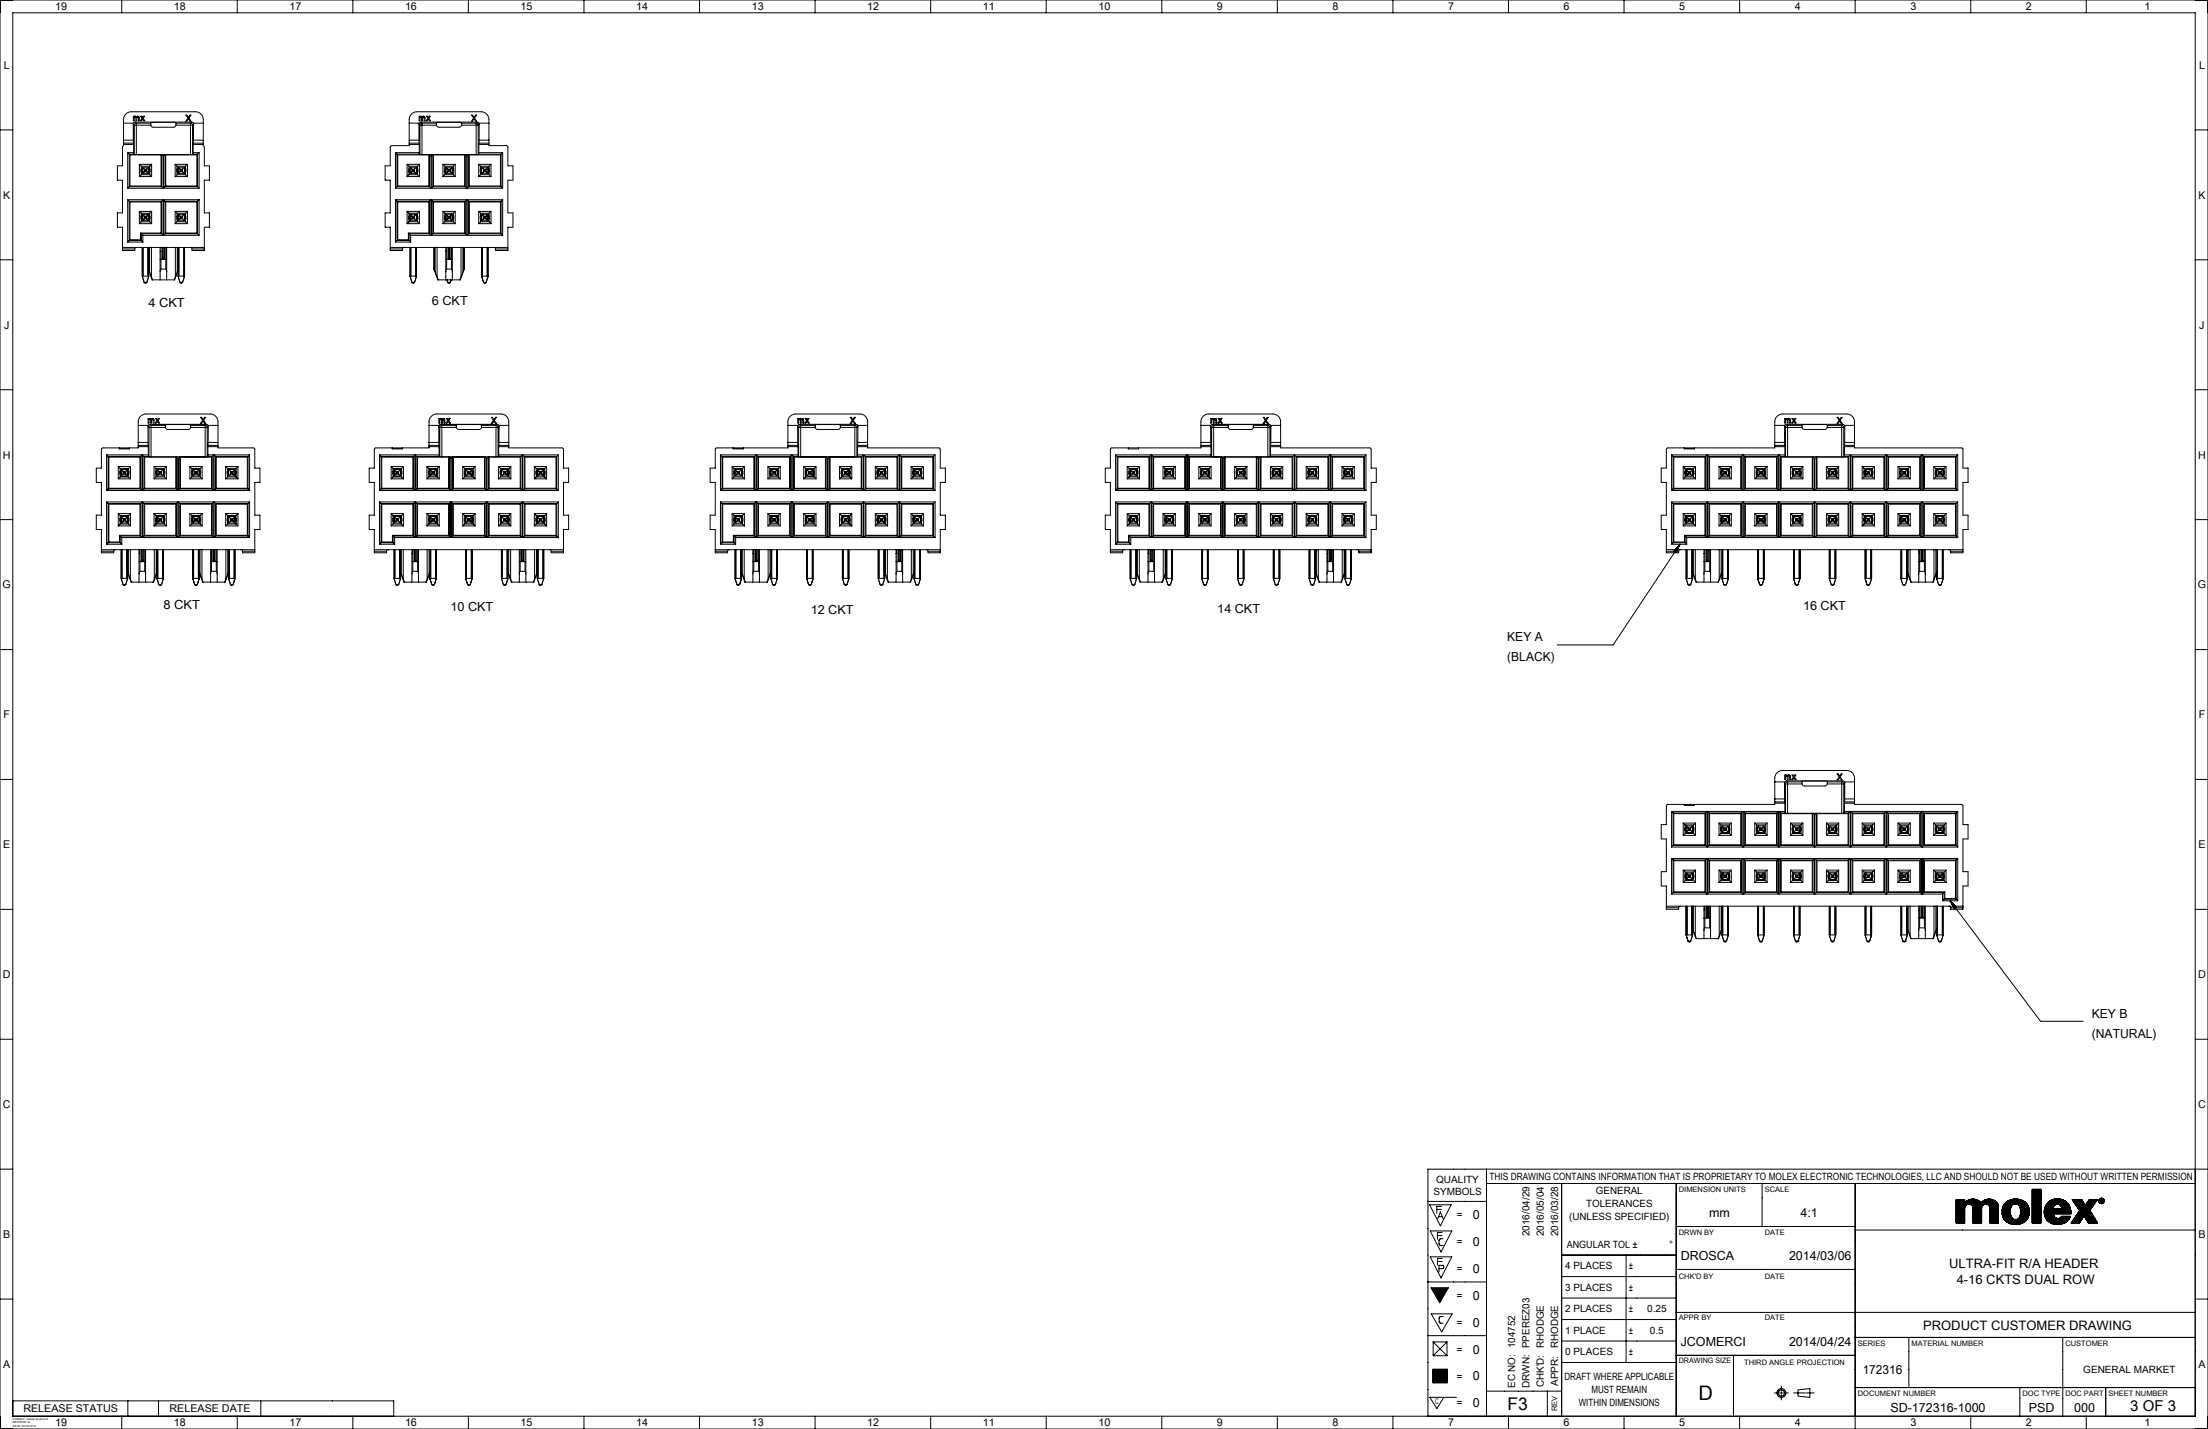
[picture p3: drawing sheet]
<svg xmlns="http://www.w3.org/2000/svg" width="864mm" height="559mm" viewBox="0 0 864 559" stroke-linecap="round" stroke-linejoin="round" font-family="sans-serif">
<defs><g id="words">
<text font-size="7.8" x="664.3" y="547.5">D</text>
<text font-size="6.8" x="589.6" y="551.4">F3</text>
<text font-size="5.9" x="833.2" y="551.7">3 OF 3</text>
<g font-size="5.1">
<text x="762.4" y="495.7">ULTRA-FIT R/A HEADER</text>
<text x="765.3" y="502.2">4-16 CKTS DUAL ROW</text>
<text x="752.2" y="519.9">PRODUCT CUSTOMER DRAWING</text>
</g>
<g font-size="4.9">
<text x="58" y="120">4 CKT</text>
<text x="168.9" y="119.4">6 CKT</text>
<text x="63.9" y="238.1">8 CKT</text>
<text x="176.2" y="239">10 CKT</text>
<text x="476.1" y="239.6">14 CKT</text>
<text x="705.2" y="238.4">16 CKT</text>
<text x="317.1" y="240.2">12 CKT</text>
<text x="589.5" y="250.7">KEY A</text>
<text x="589.5" y="258.4">(BLACK)</text>
<text x="818.1" y="398.1">KEY B</text>
<text x="818.1" y="405.8">(NATURAL)</text>
<text x="576" y="476.8">0</text>
<text x="668.5" y="475.8">mm</text>
<text x="704.2" y="475.8">4:1</text>
<text x="576" y="487.3">0</text>
<text x="576" y="497.8">0</text>
<text x="657.3" y="492.6">DROSCA</text>
<text x="699.7" y="492.6">2014/03/06</text>
<text x="576" y="508.3">0</text>
<text x="576" y="518.8">0</text>
<text x="657.3" y="526.2">JCOMERCI</text>
<text x="699.7" y="526.2">2014/04/24</text>
<text x="576" y="529.3">0</text>
<text x="576" y="539.8">0</text>
<text x="728.5" y="537.4">172316</text>
<text x="576" y="550.3">0</text>
<text x="739.4" y="552.1">SD-172316-1000</text>
<text x="793.6" y="552.1">PSD</text>
<text x="811.3" y="552.1">000</text>
</g>
<g font-size="4.2">
<text x="21.6" y="4">19</text>
<text x="68" y="4">18</text>
<text x="113.2" y="4">17</text>
<text x="158.4" y="4">16</text>
<text x="203.6" y="4">15</text>
<text x="248.8" y="4">14</text>
<text x="294" y="4">13</text>
<text x="339.2" y="4">12</text>
<text x="384.4" y="4">11</text>
<text x="429.6" y="4">10</text>
<text x="476" y="4">9</text>
<text x="521.2" y="4">8</text>
<text x="566.4" y="4">7</text>
<text x="611.6" y="4">6</text>
<text x="656.8" y="4">5</text>
<text x="702" y="4">4</text>
<text x="747.2" y="4">3</text>
<text x="792.4" y="4">2</text>
<text x="838.8" y="4">1</text>
<text x="1.5" y="26.9">L</text>
<text x="860.1" y="26.9">L</text>
<text x="1.3" y="77.7">K</text>
<text x="859.9" y="77.7">K</text>
<text x="1.6" y="128.5">J</text>
<text x="860.2" y="128.5">J</text>
<text x="1.1" y="179.3">H</text>
<text x="859.7" y="179.3">H</text>
<text x="1" y="230.1">G</text>
<text x="859.6" y="230.1">G</text>
<text x="1.4" y="280.9">F</text>
<text x="860" y="280.9">F</text>
<text x="1.3" y="331.7">E</text>
<text x="859.9" y="331.7">E</text>
<text x="1.1" y="382.5">D</text>
<text x="859.7" y="382.5">D</text>
<text x="1.1" y="433.3">C</text>
<text x="859.7" y="433.3">C</text>
<text x="1.3" y="484.1">B</text>
<text x="859.9" y="484.1">B</text>
<text x="1.3" y="534.9">A</text>
<text x="859.9" y="534.9">A</text>
<text x="9.1" y="552.3">RELEASE STATUS</text>
<text x="21.6" y="557.8">19</text>
<text x="66.3" y="552.3">RELEASE DATE</text>
<text x="68" y="557.8">18</text>
<text x="113.2" y="557.8">17</text>
<text x="158.4" y="557.8">16</text>
<text x="203.6" y="557.8">15</text>
<text x="248.8" y="557.8">14</text>
<text x="294" y="557.8">13</text>
<text x="339.2" y="557.8">12</text>
<text x="384.4" y="557.8">11</text>
<text x="429.6" y="557.8">10</text>
<text x="476" y="557.8">9</text>
<text x="521.2" y="557.8">8</text>
<text x="566.4" y="557.8">7</text>
<text x="611.6" y="557.8">6</text>
<text x="656.8" y="557.8">5</text>
<text x="702" y="557.8">4</text>
<text x="747.2" y="557.8">3</text>
<text x="792.4" y="557.8">2</text>
<text x="838.8" y="557.8">1</text>
</g>
<g font-size="3.9">
<text x="582.6" y="461.4">THIS DRAWING CONTAINS INFORMATION THAT IS PROPRIETARY TO MOLEX ELECTRONIC TECHNOLOGIES, LLC AND SHOULD NOT BE USED WITHOUT WRITTEN PERMISSION</text>
<text x="560.7" y="467.4">SYMBOLS</text>
<text x="561.7" y="462.4">QUALITY</text>
<text x="624.2" y="467">GENERAL</text>
<text x="620.3" y="472">TOLERANCES</text>
<text x="569.8" y="476.4">=</text>
<text x="613.7" y="477">(UNLESS SPECIFIED)</text>
<text x="598.2" y="483.4" transform="rotate(-90 598.2 483.4)">2016/04/29</text>
<text x="603.8" y="483.4" transform="rotate(-90 603.8 483.4)">2016/05/04</text>
<text x="609.4" y="483.4" transform="rotate(-90 609.4 483.4)">2016/03/28</text>
<text x="569.8" y="486.9">=</text>
<text x="612.8" y="488">ANGULAR TOL ±</text>
<text x="652.8" y="488">°</text>
<text x="569.8" y="497.5">=</text>
<text x="612.2" y="496.4">4 PLACES</text>
<text x="637" y="496.4">±</text>
<text x="569.8" y="508">=</text>
<text x="612.2" y="504.8">3 PLACES</text>
<text x="637" y="504.8">±</text>
<text x="612.2" y="513.2">2 PLACES</text>
<text x="637" y="513.2">±</text>
<text x="644.2" y="513.2">0.25</text>
<text x="569.8" y="518.4">=</text>
<text x="612.2" y="521.6">1 PLACE</text>
<text x="637" y="521.6">±</text>
<text x="645.3" y="521.6">0.5</text>
<text x="609.4" y="527.2" transform="rotate(-90 609.4 527.2)">RHODGE</text>
<text x="569.8" y="528.9">=</text>
<text x="612.2" y="530">0 PLACES</text>
<text x="637" y="530">±</text>
<text x="569.8" y="539.4">=</text>
<text x="611.9" y="539.8">DRAFT WHERE APPLICABLE</text>
<text x="814.8" y="537">GENERAL MARKET</text>
<text x="592.6" y="542.8" transform="rotate(-90 592.6 542.8)">EC NO: 104752</text>
<text x="598.2" y="542.8" transform="rotate(-90 598.2 542.8)">DRWN: PPEREZ03</text>
<text x="603.8" y="542.5" transform="rotate(-90 603.8 542.5)">CHK'D: RHODGE</text>
<text x="609.4" y="542" transform="rotate(-90 609.4 542)">APPR:</text>
<text x="622.4" y="544.7">MUST REMAIN</text>
<text x="569.8" y="550">=</text>
<text x="617.5" y="549.7">WITHIN DIMENSIONS</text>
</g>
<text font-size="3.1" x="561.3" y="549.2">C</text>
<g font-size="2.9">
<text x="656.6" y="466">DIMENSION UNITS</text>
<text x="690.2" y="466">SCALE</text>
<text x="656.6" y="482.8">DRWN BY</text>
<text x="690.2" y="482.8">DATE</text>
<text x="656.6" y="500.3">CHK'D BY</text>
<text x="690.2" y="500.3">DATE</text>
<text x="656.6" y="516.4">APPR BY</text>
<text x="690.2" y="516.4">DATE</text>
<text x="726.6" y="526.2">SERIES</text>
<text x="747.6" y="526.1">MATERIAL NUMBER</text>
<text x="807.8" y="526.2">CUSTOMER</text>
<text x="656.6" y="533.2">DRAWING SIZE</text>
<text x="682.2" y="533.9">THIRD ANGLE PROJECTION</text>
<text x="726.7" y="545.8">DOCUMENT NUMBER</text>
<text x="791" y="545.8">DOC TYPE</text>
<text x="807.8" y="545.8">DOC PART</text>
<text x="824.7" y="545.8">SHEET NUMBER</text>
<text x="609.1" y="551.8" transform="rotate(-90 609.1 551.8)">REV</text>
</g>
<g font-size="1.1">
<text x="5" y="555.2">FORMAT: master-tb-prod-D</text>
<text x="5" y="556.6">REVISION: G</text>
<text x="5" y="558.1">DATE: 2015/12/14</text>
</g>
</g></defs>
<g fill="none" stroke="#000" stroke-width=".39">
<path d="M0 0h863.6v558.8h-863.6zM47.6 0v5M92.8 0v5M138 0v5M183.2 0v5M228.4 0v5M273.6 0v5M318.8 0v5M364 0v5M409.2 0v5M454.4 0v5M499.6 0v5"/>
<path d="M544.8 0v5M590 0v5M635.2 0v5M680.4 0v5M725.6 0v5M770.8 0v5M816 0v5M5 5h853.6v548.8h-853.6zM0 50.8h5M48.3 48.2h3.9M48.3 56h4M48.3 56.5h4"/>
<path d="M48.3 54.8h3.9M49.9 59.7v13.9M49.9 59.7h2.4M49.9 59.7l.9 .9M52.1 48.6l.1 6.2M52.1 48.6l.4 .4M52.2 54.8v1.2M52.2 45.5l.6-.1a.66 .66 0 0 0 1.1 0l.6 .5v1.3h-.3v-1.1l-.4-.4-.3 .3v1.2h-.3v-1.1l-.4-.4-.3 .3v1.2h-.3zM52.2 48.2l-.1 .4M52.3 56v.5M52.3 56.5v3.2M52.3 59.7v.6"/>
<path d="M52.5 49h6.5M52.5 49v11.4M52.9 47.7l-.7 .5M52.9 47.7h22M52.9 47.7l.4 .5M53.3 48.2l-.5 .2-.3 .6M53.3 48.2h5.7M53.3 48.2v12.2M55.1 45.4h.4l.3 .6 .4-.6h.4l-.6 .9 .7 .9h-.4l-.5-.6-.4 .6h-.4l.6-.9zM59 48.2v.8M59 48.2l.3-.4h1h8.2l.3 .4M59 49l.3 .5 .7 .3 8-.1 .8-.7"/>
<path d="M68.8 49h6.5M68.8 48.2v.8M68.8 48.2h5.7M72.7 45h.4l.6 .9 .6-.9h.4l-.8 1.2 .8 1.2h-.4l-.6-.9-.6 .9h-.4l.8-1.2zM74.5 48.2l.6 .2 .2 .6M74.5 48.2v12.2M74.9 47.7l.7 .5M74.9 47.7l-.4 .5M75.3 49v11.4M75.6 56.5h3.9M75.6 59.7h2.3M75.6 56.5v3.2"/>
<path d="M75.6 59.7l-.1 .6M75.6 56v.5M75.6 56h3.9M75.6 48.2l.1 .4M75.6 48.2h3.9M75.7 54.8l-.1 1.2M75.7 54.8h3.8M75.7 48.6v6.2M75.7 48.6l-.4 .4M77.9 59.7l-.9 .9M77.9 59.7v13.9M154.7 59.7l.9 .9"/>
<path d="M154.7 59.7h9.3M154.7 59.7v13.9M160 56h4v.5M160 48.2h3.9M160 56.5h4M160 54.8h3.9M163.8 48.6l.4 .4M163.8 48.6l.1 6.2M163.9 54.8v1.2M163.9 45.5l.6-.1a.66 .66 0 0 0 1.1 0l.6 .5v1.3h-.3v-1.1l-.4-.4-.3 .3v1.2h-.3v-1.1l-.4-.4-.3 .3v1.2h-.3zM163.9 48.2l-.1 .4M164 59.7v.6"/>
<path d="M164 56.5v3.2M164.2 49h6.5M164.2 49v11.4M164.6 47.7l-.7 .5M164.6 47.7h22M164.6 47.7l.4 .5M165 48.2l-.5 .2-.3 .6M165 48.2h5.7M165 48.2v12.2M166.8 45.4h.4l.3 .6 .4-.6h.4l-.5 .9 .6 .9h-.4l-.5-.6-.4 .6h-.4l.6-.9zM170.7 48.2l.3-.4h1h8.2l.4 .4M170.7 48.2v.8"/>
<path d="M170.7 49l.4 .5 .6 .3 8.1-.1 .8-.7M180.6 49h6.4M180.6 48.2v.8M180.6 48.2h5.6M184.4 45h.4l.6 .9 .6-.9h.4l-.8 1.2 .8 1.2h-.4l-.6-.9-.6 .9h-.4l.8-1.2zM186.2 48.2l.6 .2 .2 .6M186.2 48.2v12.2M186.6 47.7l.7 .5M186.6 47.7l-.4 .5M187 49v11.4M187.3 56.5h3.9M187.3 59.7h9.3"/>
<path d="M187.3 56.5v3.2M187.3 59.7v.6M187.3 48.2l.1 .4M187.3 48.2h3.9M187.4 54.8l-.1 1.2M187.4 54.8h3.8M187.4 48.6l-.4 .4M187.4 48.6v6.2M191.2 56h-3.9v.5M196.6 59.7l-.9 .9M196.6 59.7v13.9M858.6 50.8h5"/>
<path d="M49.9 78.1l.9 .9M49.9 78.1v16.5M49.9 78.1h28M49.9 73.6h28M50.5 78.7h12.8v12.7h-8v2.6h-4.8zM50.8 60.6v12.1M50.8 79v14.8M50.8 72.7l-.9 .9M50.8 72.7h12.2M50.8 60.6h12.2M50.8 79h12.2M52.3 60.3h-1.8v12.7h12.8v-12.6l.6 .6"/>
<path d="M52.3 60.3l.2 .1M52.5 60.4h.8M53.3 60.4h21.2M54.5 64.3v4.8M54.5 69.1h4.8M54.5 64.3l.7 .7M54.5 64.3h4.8M55.2 68.3l-.7 .8M55.2 65v1.1M55.2 67.2v1.1M55.2 65h3.4M55.2 68.3h3.4"/>
<path d="M55.3 66.1l-.2 .2 .2 .9M55.3 67.2l.3 .1M55.3 66.1v1.1M55.6 67.6l.1 .2M55.6 66l-.3 .1M55.7 67.8h2.4M55.7 65.5h2.4M55.7 65.5l-.1 .2M55.7 65.5l1.2 1.1M55.8 65.4v2.5M56.4 66.1h1v1.1h-1zM56.9 66.7l-1.2 1.1"/>
<path d="M56.9 66.7h.1M56.9 66.6h.1M56.9 66.6v.1M56.9 66.7l1.2 1.1M58 65.4v2.5M58.1 65.5l.1 .2M58.1 65.5l-1.2 1.1M58.2 67.6l-.1 .2M58.2 66l.3 .1M58.5 66.1l.2 .2-.2 .9M58.5 67.2l-.3 .1M58.5 66.1v1.1"/>
<path d="M58.6 68.3l.7 .8M58.6 65v1.1M58.6 67.2v1.1M59.3 64.3l-.7 .7M59.3 64.3v4.8M63 79l.9-.9v13.9l-.9-.9M63 60.6v12.1M63 79v12.1M63.1 60.4l-.1 .2M63.9 61h.1M63.9 61v12.6l-.9-.9M63.9 61v12.6l.9-.9"/>
<path d="M64.5 78.7h12.8v12.7h-12.8zM64.7 60.4l.1 .2M64.8 72.7h12.2M64.8 60.6h12.2M64.8 79l-.9-.9v13.9l.9-.9M64.8 79h12.2M64.8 60.6v12.1M64.8 79v12.1M68.5 69.1h4.8M68.5 64.3l.7 .7M68.5 64.3h4.8M68.5 64.3v4.8"/>
<path d="M69.2 68.3l-.7 .8M69.2 65v1.1M69.2 67.2v1.1M69.2 65h3.4M69.2 68.3h3.4M69.3 67.2l.3 .1M69.3 66.1l-.2 .2 .2 .9M69.3 66.1v1.1M69.6 67.6l.1 .2M69.6 66l-.3 .1M69.7 65.5h2.4M69.7 65.5l-.1 .2"/>
<path d="M69.7 67.8h2.4M69.7 65.5l1.2 1.1M69.8 65.4v2.5M70.4 66.1h1v1.1h-1zM70.9 66.7l-1.2 1.1M70.9 66.6v.1M70.9 66.7h.1M70.9 66.6h.1M70.9 66.7l1.2 1.1M72 65.4v2.5M72.1 65.5l.1 .2M72.1 65.5l-1.2 1.1"/>
<path d="M72.2 67.6l-.1 .2M72.2 66l.5 .3v.8l-.5 .2M72.6 68.3l.7 .8M72.6 65v3.3M73.3 64.3l-.7 .7M73.3 64.3v4.8M75.3 60.4h-.8M75.5 60.3h1.8v12.7h-12.8v-12.6l-.6 .6M75.5 60.3l-.2 .1M77 72.7l.9 .9M77 60.6v12.1M77 79v12.1"/>
<path d="M77.9 78.1l-.9 .9M77.9 78.1v13.9M154.7 78.1l.9 .9M154.7 78.1h41.9M154.7 73.6h41.9M154.7 78.1v16.5M155.3 78.7h12.7v12.7h-8v2.6h-4.7zM155.6 72.7h12.1M155.6 60.6h12.1M155.6 72.7l-.9 .9M155.6 79h12.1M155.6 60.6v12.1"/>
<path d="M155.6 79v14.8M159.2 64.3l.8 .7M159.2 69.1h4.8M159.2 64.3h4.8M159.2 64.3v4.8M160 65h3.3M160 68.3l-.8 .8M160 65v1.1M160 67.2v1.1M160 68.3h3.3M160 67.2l.4 .1M160 66.1l-.2 .2 .2 .9"/>
<path d="M160 66.1v1.1M160.4 67.6l.1 .2M160.4 66l-.4 .1M160.5 65.5h2.3M160.5 67.8h2.3M160.5 65.5l-.1 .2M160.5 65.5l1.1 1.1M160.5 65.4v2.5M161.1 66.1h1.1v1.1h-1.1zM161.6 66.6v.1M161.6 66.7l-1.1 1.1M161.6 66.7h.1"/>
<path d="M161.6 66.6h.1M161.7 66.7l1.1 1.1M162.8 65.4v2.5M162.8 65.5l.1 .2M162.8 65.5l-1.1 1.1M162.9 67.6l-.1 .2M162.9 66l.3 .1M163.2 67.2l-.3 .1M163.2 66.1l.2 .2-.2 .9M163.2 66.1v1.1M163.3 68.3l.7 .8M163.3 65v1.1"/>
<path d="M163.3 67.2v1.1M164 60.3h-8.7v12.7h12.7v-12.6l.6 .6M164 60.3l.2 .1M164 64.3l-.7 .7M164 64.3v4.8M164.2 60.4h.8M165 60.4h21.2M167.7 79l.9-.9v13.9l-.9-.9M167.7 60.6v12.1M167.7 79v12.1M167.9 60.4l-.2 .2M168.6 61v12.6l-.9-.9"/>
<path d="M168.6 61h.1M168.7 61l.6-.6v12.6h12.7v-12.6l.6 .6M168.7 61v12.6l.9-.9M169.3 78.7h12.7v12.7h-12.7zM169.4 60.4l.2 .2M169.6 79l-.9-.9v13.9l.9-.9M169.6 72.7h12.1M169.6 60.6h12.1M169.6 60.6v12.1M169.6 79v12.1M169.6 79h12.1M173.2 64.3l.8 .7"/>
<path d="M173.2 69.1h4.8M173.2 64.3h4.8M173.2 64.3v4.8M174 65h3.3M174 65v1.1M174 67.2v1.1M174 68.3h3.3M174 68.3l-.8 .8M174 67.2l.4 .1M174 66.1l-.2 .2 .2 .9M174 66.1v1.1M174.4 67.6l.1 .2"/>
<path d="M174.4 66l-.4 .1M174.5 65.5l-.1 .2M174.5 65.5h2.3M174.5 67.8h2.3M174.5 65.5l1.1 1.1M174.5 65.4v2.5M175.1 66.1h1.1v1.1h-1.1zM175.6 66.7h.1M175.6 66.6h.1M175.6 66.7l-1.1 1.1M175.6 66.6v.1M175.7 66.7l1.1 1.1"/>
<path d="M175.7 66.6v.1M176.8 65.4v2.5M176.8 65.5l.1 .2M176.8 65.5l-1.1 1.1M176.9 67.6l-.1 .2M176.9 66l.5 .3v.8l-.5 .2M177.3 68.3l.7 .8M177.3 65v3.3M178 64.3v4.8M178 64.3l-.7 .7M181.7 60.6v12.1M181.7 79v12.1"/>
<path d="M181.7 79l.9-.9v13.9l-.9-.9M181.9 60.4l-.2 .2M182.6 61v12.6l-.9-.9M182.6 61h.1M182.7 61v12.6l.9-.9M183.3 78.7h12.7v12.7h-12.7zM183.4 60.4l.2 .2M183.6 72.7h12.1M183.6 60.6h12.1M183.6 79l-.9-.9v13.9l.9-.9M183.6 79h12.1M183.6 60.6v12.1"/>
<path d="M183.6 79v12.1M187 60.4h-.8M187.2 64.3l.8 .7M187.2 69.1h4.8M187.2 64.3h4.8M187.2 64.3v4.8M187.3 60.3h8.7v12.7h-12.7v-12.6l-.6 .6M187.3 60.3l-.3 .1M188 65h3.3M188 68.3l-.8 .8M188 68.3h3.3M188 65v1.1"/>
<path d="M188 67.2v1.1M188 66.1l-.2 .2 .2 .9M188 67.2l.4 .1M188 66.1v1.1M188.4 67.6l.1 .2M188.4 66l-.4 .1M188.5 65.5l-.1 .2M188.5 67.8h2.3M188.5 65.5h2.3M188.5 65.5l1.1 1.1M188.5 65.4v2.5M189.1 66.1h1.1v1.1h-1.1z"/>
<path d="M189.6 66.6v.1M189.6 66.7l-1.1 1.1M189.6 66.7h.1M189.6 66.6h.1M189.7 66.7l1.1 1.1M189.7 66.6v.1M190.8 65.4v2.5M190.8 65.5l.1 .2M190.8 65.5l-1.1 1.1M190.9 67.6l-.1 .2M190.9 66l.3 .1M191.2 66.1l.2 .2-.2 .9"/>
<path d="M191.2 67.2l-.3 .1M191.2 66.1v1.1M191.3 68.3l.7 .8M191.3 65v1.1M191.3 67.2v1.1M192 64.3l-.7 .7M192 64.3v4.8M195.7 72.7l.9 .9M195.7 60.6v12.1M195.7 79v12.1M196.6 78.1l-.9 .9M196.6 78.1v13.9"/>
<path d="M47.9 97.4h4.8M47.9 96.8h32M49.9 94.6h6M50.8 93.8h4.2M50.8 93.8l-.9 .8M52.7 97.4v.6h-4.8v-9.1h-2v-5.6h2v-12.8h-2v-5.6h2v-7.3l.4-.6v-10.3a3 3 0 0 1 3-3h25.2a3 3 0 0 1 3 3v10.3l.4 .6v7.3h2v5.6h-2v12.8h2v5.6h-2v9.1h-4.8v-.6M53.3 96.8l-.6 .6M54.5 82.7v4.8M54.5 82.7l.7 .7M54.5 82.7h4.8M54.5 87.5h4.8M55 91.1l.9 .9"/>
<path d="M55 91.1h8M55 91.1v2.7M55 93.8l.9 .8M55.2 83.4v1.1M55.2 85.6v1.1M55.2 83.4h3.4M55.2 86.7h3.4M55.2 86.7l-.7 .8M55.3 84.5l-.2 .2 .2 .9M55.3 85.6l.3 .1M55.3 84.5v1.1M55.6 86l.1 .2"/>
<path d="M55.6 84.4l-.3 .1M55.6 96.8v11.2l.8 2.4M55.7 83.9h2.4M55.7 86.2h2.4M55.7 83.9l-.1 .2M55.7 83.9l1.2 1.1M55.8 83.8v2.5M55.9 92h22M55.9 92v2.6M56 96.8v11.2M56.2 83.8h.1M56.4 84.5h1v1.1h-1z"/>
<path d="M56.9 85h.1M56.9 85.1h.1M56.9 85v.1M56.9 85.1l-1.2 1.1M56.9 85.1l1.2 1.1M57.6 83.8h.1M57.9 96.8v11.2M58 96.8v8.5M58 83.8v2.5M58.1 96.8v8.5M58.1 83.9l.1 .2M58.1 83.9l-1.2 1.1"/>
<path d="M58.2 86l-.1 .2M58.2 84.4l.3 .1M58.5 96.8v9.4M58.5 85.6l-.3 .1M58.5 84.5l.2 .2-.2 .9M58.5 84.5v1.1M58.6 86.7l.7 .8M58.6 83.4v1.1M58.6 85.6v1.1M59.2 96.8v11.4M59.3 82.7v4.8M59.3 82.7l-.7 .7"/>
<path d="M62.6 96.8v12.6M62.6 98.2h.4M63 98.2v3.2M63 96.8v1.4M63.5 96.8v4.5M63.7 96.8v4M64.1 96.8v4M64.3 96.8v4.5M64.8 91.1h12.2M64.9 96.8v4.6M65.2 96.8v12.6M68.5 82.7l.7 .7"/>
<path d="M68.5 82.7h4.8M68.5 87.5h4.8M68.5 82.7v4.8M68.6 96.8v11.4M69.2 83.4v1.1M69.2 85.6v1.1M69.2 86.7l-.7 .8M69.2 83.4h3.4M69.2 86.7h3.4M69.3 85.6l.3 .1M69.3 84.5l-.2 .2 .2 .9M69.3 84.5v1.1"/>
<path d="M69.3 96.8v9.4M69.6 86l.1 .2M69.6 84.4l-.3 .1M69.7 86.2h2.4M69.7 83.9h2.4M69.7 83.9l-.1 .2M69.7 83.9l1.2 1.1M69.7 96.8v8.5M69.8 83.8v2.5M69.8 96.8v8.5M70 96.8v11.2M70.4 84.5h1v1.1h-1z"/>
<path d="M70.9 85h.1M70.9 85v.1M70.9 85.1l-1.2 1.1M70.9 85.1h.1M70.9 85.1l1.2 1.1M71.9 96.8v11.2M72 83.8v2.5M72.1 83.9l.1 .2M72.1 83.9l-1.2 1.1M72.2 86l-.1 .2M72.2 84.4l.5 .3v.8l-.5 .2M72.2 96.8v11.2l-.8 2.4"/>
<path d="M72.6 86.7l.7 .8M72.6 83.4v3.3M73.3 82.7l-.7 .7M73.3 82.7v4.8M74.5 96.8l.6 .6M75.1 97.4h4.8M77 91.1l.9 .9M152.6 97.4h4.8M152.6 96.8h46M154.7 94.6h5.9M155.6 93.8h4.1M155.6 93.8l-.9 .8"/>
<path d="M157.4 97.4v.6h-4.8v-9.1h-2v-5.6h2v-12.8h-2v-5.6h2l.2-7.8 7.2-.1v-10.3a3 3 0 0 1 3.1-3h25.1a3 3 0 0 1 3 3v10.3l7.3 .1 .1 7.8h2v5.6h-2v12.8h2v5.6h-2v9.1h-4.8v-.6M158 96.8l-.6 .6M159.2 82.7l.8 .7M159.2 82.7h4.8M159.2 82.7v4.8M159.2 87.5h4.8M159.7 91.1h8M159.7 91.1v2.7M159.7 93.8l.9 .8M159.7 91.1l.9 .9M160 86.7l-.8 .8M160 83.4v1.1"/>
<path d="M160 85.6v1.1M160 83.4h3.3M160 86.7h3.3M160 84.5l-.2 .2 .2 .9M160 85.6l.4 .1M160 84.5v1.1M160.4 86l.1 .2M160.4 84.4l-.4 .1M160.4 96.8v11.2l.7 2.4M160.5 86.2h2.3M160.5 83.9h2.3M160.5 83.9l-.1 .2"/>
<path d="M160.5 83.9l1.1 1.1M160.5 83.8v2.5M160.6 92h36M160.6 92v2.6M160.7 96.8v11.2M161.1 84.5h1.1v1.1h-1.1zM161.6 85h.1M161.6 85.1l-1.1 1.1M161.6 85v.1M161.6 85.1h.1M161.7 85.1l1.1 1.1M162.4 83.8h.1"/>
<path d="M162.6 96.8v11.2M162.8 83.8v2.5M162.8 83.9l.1 .2M162.8 83.9l-1.1 1.1M162.9 86l-.1 .2M162.9 84.4l.3 .1M162.9 96.8v11.2l-.7 2.4M163.2 84.5l.2 .2-.2 .9M163.2 85.6l-.3 .1M163.2 84.5v1.1M163.3 86.7l.7 .8M163.3 83.4v1.1"/>
<path d="M163.3 85.6v1.1M164 82.7l-.7 .7M164 82.7v4.8M169.6 91.1h12.1M169.7 96.8v8.5M169.8 96.8v8.5M170.2 96.8v9.4M171 96.8v11.4M173.2 82.7l.8 .7M173.2 82.7h4.8M173.2 82.7v4.8M173.2 87.5h4.8"/>
<path d="M174 86.7l-.8 .8M174 83.4v1.1M174 85.6v1.1M174 83.4h3.3M174 86.7h3.3M174 85.6l.4 .1M174 84.5l-.2 .2 .2 .9M174 84.5v1.1M174.4 96.8l-.1 12.6M174.4 98.2h.3M174.4 86l.1 .2M174.4 84.4l-.4 .1"/>
<path d="M174.5 86.2h2.3M174.5 83.9h2.3M174.5 83.9l-.1 .2M174.5 83.9l1.1 1.1M174.5 83.8v2.5M174.7 98.2v3.2M174.7 96.8v1.4M175.1 84.5h1.1v1.1h-1.1zM175.2 96.8v4.5M175.4 96.8v4M175.6 85.1l-1.1 1.1M175.6 85h.1"/>
<path d="M175.6 85.1h.1M175.6 85v.1M175.7 85.1l1.1 1.1M175.7 85v.1M175.8 96.8v4M176 96.8v4.5M176.6 96.8v4.6M176.8 83.8v2.5M176.8 83.9l.1 .2M176.8 83.9l-1.1 1.1M176.9 86l-.1 .2M176.9 84.4l.5 .3v.8l-.5 .2"/>
<path d="M176.9 96.8l.1 12.6M177.3 86.7l.7 .8M177.3 83.4v3.3M178 82.7l-.7 .7M178 82.7v4.8M180.3 96.8v11.4M181.1 96.8v9.4M181.5 96.8v8.5M183.6 91.1h12.1M187.2 82.7h4.8M187.2 82.7v4.8M187.2 87.5h4.8"/>
<path d="M187.2 82.7l.8 .7M188 86.7l-.8 .8M188 83.4h3.3M188 83.4v1.1M188 85.6v1.1M188 86.7h3.3M188 85.6l.4 .1M188 84.5l-.2 .2 .2 .9M188 84.5v1.1M188.4 86l.1 .2M188.4 84.4l-.4 .1M188.4 96.8v11.2l.7 2.4"/>
<path d="M188.5 83.9h2.3M188.5 86.2h2.3M188.5 83.9l-.1 .2M188.5 83.9l1.1 1.1M188.5 83.8v2.5M188.7 96.8v11.2M189.1 84.5h1.1v1.1h-1.1zM189.6 85h.1M189.6 85v.1M189.6 85.1l-1.1 1.1M189.6 85.1h.1M189.7 85.1l1.1 1.1"/>
<path d="M189.7 85v.1M190.6 96.8v11.2M190.8 83.8v2.5M190.8 83.9l.1 .2M190.8 83.9l-1.1 1.1M190.9 86l-.1 .2M190.9 84.4l.3 .1M190.9 96.8v11.2l-.7 2.4M191.2 84.5l.2 .2-.2 .9M191.2 85.6l-.3 .1M191.2 84.5v1.1M191.3 83.4v1.1"/>
<path d="M191.3 85.6v1.1M191.3 86.7l.7 .8M192 82.7l-.7 .7M192 82.7v4.8M193.2 96.8l.6 .6M193.8 97.4h4.8M195.7 91.1l.9 .9M0 101.6h5M56 108l-.3 .3M56 108h1.9M56.4 110.4l.5 .4M56.4 110.4h1"/>
<path d="M56.9 110.8h.1M57.4 110.4l-.5 .4M57.9 108l.2 .3M58 105.3h.1M58 105.3l1.5 4.1h8.8l1.5-4.1M58.1 105.3l.4 .9M58.2 105.8v2.2l-.8 2.4M58.5 106.2l.7 2M59.2 108.2l.5 1.2M62.6 101.4h.4M63 105.2l-.4 1M63 105.2h1.9"/>
<path d="M63 101.4v3.8M63 101.4h1.9M63.5 101.3h.8M63.7 100.8l-.2 .5M63.7 100.8h.4M64.1 100.8l.2 .5M64.9 101.4v3.8M64.9 101.4h.3M64.9 105.2l.3 1M68.6 108.2l-.5 1.2M69.3 106.2l-.7 2M69.6 105.8v2.2l.8 2.4"/>
<path d="M69.7 105.3l-.4 .9M69.7 105.3h.1M70 108l-.3 .3M70 108h1.9M70.4 110.4l.5 .4 .5-.4M70.4 110.4h1M71.9 108l.2 .3M160.7 108l-.2 .3M160.7 108h1.9M161.1 110.4l.5 .4M161.1 110.4h1.1M161.6 110.8h.1"/>
<path d="M162.2 110.4l-.5 .4M162.6 108l.2 .3M169.7 105.3h.1M169.7 105.3l1.5 4.1h8.8l1.5-4.1M169.8 105.3l.4 .9M170.2 106.2l.8 2M171 108.2l.4 1.2M174.4 101.4h.3M174.7 105.2l-.3 1M174.7 105.2h1.9M174.7 101.4v3.8M174.7 101.4h1.9"/>
<path d="M174.8 109.4l.3 1M175.1 110.4l.6 .4 .5-.4M175.1 110.4h1.1M175.2 101.3h.8M175.4 100.8l-.2 .5M175.4 100.8h.4M175.8 100.8l.2 .5M176.5 109.4l-.3 1M176.6 101.4v3.8M176.6 101.4h.3M176.6 105.2l.3 1M180.3 108.2l-.5 1.2"/>
<path d="M181.1 106.2l-.8 2M181.5 105.3l-.4 .9M181.5 105.3h.1M188.7 108l-.2 .3M188.7 108h1.9M189.1 110.4l.6 .4 .5-.4M189.1 110.4h1.1M190.6 108l.2 .3M858.6 101.6h5M0 152.4h5M858.6 152.4h5M41.7 177.9h16.3"/>
<path d="M41.7 177.9v13.9M41.7 177.9l.9 .9M42.3 178.5h12.7v12.7h-12.7zM42.6 178.8h12.1M42.6 178.8v12.1M46.7 175.1v.4h4v-.4M54.1 166.3h3.9M54.1 174.2h3.9M54.1 173h3.8M54.1 174.7h3.9M54.7 178.8l.9-.9v13.9l-.9-.9M54.7 178.8v12.1"/>
<path d="M56.6 178.8h12.1M56.6 178.8v12.1M56.6 178.8l-.9-.9v13.9l.9-.9M57.9 166.7l.4 .4M57.9 166.7v6.3M57.9 173v1.2M57.9 163.7l.6-.1a.66 .66 0 0 0 1.1 0l.6 .5v1.3h-.3v-1.1l-.3-.4-.3 .3v1.2h-.4v-1.1l-.3-.4-.3 .3v1.2h-.4zM58 166.3l-.1 .4M58 174.2v.5M58 177.9v.6M58 174.7v3.2M58 178.5h-1.7v12.7h12.7v-12.6l.6 .6"/>
<path d="M58 178.5l.3 .1M58.3 178.6h.8M58.3 167.1h6.4M58.3 167.1v11.5M58.7 165.9l-.7 .4M58.7 165.9h22M58.7 165.9l.4 .4M59.1 166.3l-.6 .3-.2 .5M59.1 166.3h5.6M59.1 178.6h21.1M59.1 166.3v12.3M60.8 163.6h.4l.4 .6 .3-.6h.4l-.5 .9 .6 .9h-.4l-.4-.6-.5 .6h-.4l.7-.9z"/>
<path d="M64.7 166.3v.8M64.7 166.3l.3-.3h1h8.2l.4 .3M64.7 167.1l.4 .6 .6 .2h8.1l.8-.8M68.7 178.8v12.1M68.9 178.6l-.2 .2M69.6 179.2v12.6l-.9-.9M69.6 179.2h.1M69.7 179.2v12.6l.9-.9M70.4 178.6l.2 .2M70.6 178.8h12.1M70.6 178.8v12.1M74.6 167.1h6.4"/>
<path d="M74.6 166.3v.8M74.6 166.3h5.6M78.5 163.2h.3l.6 .9 .6-.9h.4l-.8 1.2 .9 1.2h-.4l-.7-.9-.6 .9h-.4l.9-1.2zM80.2 166.3l.6 .3 .2 .5M80.2 166.3v12.3M80.7 165.9l.7 .4M80.7 165.9l-.5 .4M81 178.6h-.8M81 167.1v11.5M81.3 178.5h1.7v12.7h-12.7v-12.6l-.6 .6M81.3 178.5l-.3 .1M81.3 177.9h16.3"/>
<path d="M81.3 174.7v3.2M81.3 174.7h4M81.3 177.9v.6M81.3 174.2v.5M81.3 174.2h4M81.4 166.3l.1 .4M81.4 166.3h3.9M81.4 173v1.2M81.4 173h3.9M81.5 166.7l-.1 6.3M81.5 166.7l-.5 .4M82.7 178.8l.9-.9v13.9l-.9-.9"/>
<path d="M82.7 178.8v12.1M84.3 178.5h12.7v12.7h-12.7zM84.6 178.8h12.1M84.6 178.8l-.9-.9v13.9l.9-.9M84.6 178.8v12.1M96.7 178.8v12.1M97.6 177.9v13.9M97.6 177.9l-.9 .9M148.4 177.9l.9 .9M148.4 177.9v13.9M148.4 177.9h23.4M149 178.5h12.8v12.7h-12.8z"/>
<path d="M149.3 178.8v12.1M149.3 178.8h12.2M153.4 175.1v.4h4v-.4M161.5 178.8l.9-.9v13.9l-.9-.9M161.5 178.8v12.1M163.3 178.8h12.2M163.3 178.8l-.9-.9v13.9l.9-.9M163.3 178.8v12.1M167.8 166.3h3.9M167.8 174.2h3.9M167.8 173h3.9M167.8 174.7h4"/>
<path d="M171.6 166.7l.4 .4M171.6 166.7l.1 6.3M171.7 173v1.2M171.7 163.7l.6-.1a.66 .66 0 0 0 1.1 0l.6 .5v1.3h-.3v-1.1l-.4-.4-.3 .3v1.2h-.3v-1.1l-.4-.4-.3 .3v1.2h-.3zM171.7 166.3l-.1 .4M171.7 174.2l.1 .5M171.8 174.7v3.2M171.8 177.9v.6M171.8 178.5h-8.8v12.7h12.8v-12.6l.6 .6M171.8 178.5l.2 .1M172 178.6h.8M172 167.1h6.5"/>
<path d="M172 167.1v11.5M172.4 165.9l-.7 .4M172.4 165.9h22M172.4 165.9l.4 .4M172.8 166.3l-.6 .3-.2 .5M172.8 166.3h5.7M172.8 178.6h21.2M172.8 166.3v12.3M174.6 163.6h.3l.4 .6 .4-.6h.4l-.6 .9 .6 .9h-.3l-.5-.6-.4 .6h-.4l.6-.9zM175.5 178.8v12.1M175.6 178.6l-.1 .2M176.4 179.2h.1"/>
<path d="M176.4 179.2v12.6M176.4 179.2l.6-.6v12.6h12.8v-12.6l.6 .6M177.2 178.6l.1 .2M177.3 178.8h12.2M177.3 178.8v12.1M178.5 166.3v.8M178.5 166.3l.3-.3h1h8.1l.4 .3M178.5 167.1l.3 .6 .7 .2h8l.8-.8M188.3 167.1h6.5M188.3 166.3v.8M188.3 166.3h5.7M189.5 178.8v12.1"/>
<path d="M189.6 178.6l-.1 .2M190.4 179.2h.1M190.4 179.2v12.6l-.9-.9M190.4 179.2v12.6l.9-.9M191.2 178.6l.1 .2M191.3 178.8h12.2M191.3 178.8v12.1M192.2 163.2h.4l.6 .9 .6-.9h.4l-.8 1.2 .8 1.2h-.4l-.6-.9-.6 .9h-.4l.8-1.2zM194 166.3l.6 .3 .2 .5M194 166.3v12.3M194.4 165.9l.7 .4M194.4 165.9l-.4 .4"/>
<path d="M194.8 178.6h-.8M194.8 167.1v11.5M195 178.5h8.8v12.7h-12.8v-12.6l-.6 .6M195 178.5l-.2 .1M195 177.9h23.4M195 174.7h4M195 174.7v3.2M195 177.9v.6M195.1 174.2l-.1 .5M195.1 174.2h3.9M195.1 166.3l.1 .4M195.1 166.3h3.9"/>
<path d="M195.1 173v1.2M195.1 173h3.9M195.2 166.7l-.4 .4M195.2 166.7l-.1 6.3M203.5 178.8l.9-.9v13.9l-.9-.9M203.5 178.8v12.1M205 178.5h12.8v12.7h-12.8zM205.3 178.8h12.2M205.3 178.8l-.9-.9v13.9l.9-.9M205.3 178.8v12.1M217.5 178.8v12.1M218.4 177.9l-.9 .9"/>
<path d="M218.4 177.9v13.9M281.8 177.9l.9 .9M281.8 177.9v13.9M281.8 177.9h30.3M282.4 178.5h12.7v12.7h-12.7zM282.7 178.8h12.1M282.7 178.8v12.1M286.8 175.1v.4h4v-.4M294.8 178.8l.9-.9v13.9l-.9-.9M294.8 178.8v12.1M296.4 178.5h12.7v12.7h-12.7zM296.7 178.8v12.1"/>
<path d="M296.7 178.8h12.1M296.7 178.8l-.9-.9v13.9l.9-.9M308.2 174.2h3.9v.5M308.2 166.3h3.9M308.2 173h3.8M308.2 174.7h3.9M308.8 178.8v12.1M309.7 177.9v13.9M309.7 177.9l-.9 .9M309.8 177.9l.9 .9M310.7 178.8h12.1M310.7 178.8v12.1"/>
<path d="M312 166.7l.4 .4M312 166.7v6.3M312 173v1.2M312 163.7l.6-.1a.66 .66 0 0 0 1.1 0l.6 .5v1.3h-.3v-1.1l-.3-.4-.3 .3v1.2h-.4v-1.1l-.3-.4-.3 .3v1.2h-.4zM312.1 166.3l-.1 .4M312.1 177.9v.6M312.1 174.7v3.2M312.1 178.5h-1.7v12.7h12.7v-12.6l.6 .6M312.1 178.5l.3 .1M312.4 163.7v.1M312.4 178.6h.8M312.4 167.1h6.4"/>
<path d="M312.4 167.1v11.5M312.8 165.9l-.7 .4M312.8 165.9l.4 .4M312.8 165.9h22M313.2 166.3l-.6 .3-.2 .5M313.2 166.3h5.6M313.2 178.6h21.1M313.2 166.3v12.3M314.9 163.6h.4l.4 .6 .3-.6h.4l-.5 .9 .6 .9h-.4l-.4-.6-.5 .6h-.4l.7-.9zM318.8 166.3l.3-.3h1h8.2l.4 .3M318.8 166.3v.8M318.8 167.1l.4 .6 .6 .2h8.1l.8-.8"/>
<path d="M322.8 178.8v12.1M323 178.6l-.2 .2M323.7 179.2h.1M323.7 179.2v12.6M324.5 178.6l.2 .2M324.7 178.8h12.1M324.7 178.8v12.1M328.7 167.1h6.4M328.7 166.3v.8M328.7 166.3h5.6M332.6 163.2h.3l.6 .9 .6-.9h.4l-.8 1.2 .9 1.2h-.4l-.7-.9-.6 .9h-.4l.9-1.2zM334.3 166.3l.6 .3 .2 .5"/>
<path d="M334.3 166.3v12.3M334.8 165.9l.7 .4M334.8 165.9l-.5 .4M335.1 178.6h-.8M335.1 167.1v11.5M335.4 178.5h1.7v12.7h-12.7v-12.6l-.6 .6M335.4 178.5l-.3 .1M335.4 177.9h30.3M335.4 177.9v.6M335.4 174.7h4M335.4 174.7v3.2M335.5 166.3l.1 .4"/>
<path d="M335.5 166.3h3.9M335.5 173v1.2M335.5 173h3.9M335.6 166.7l-.1 6.3M335.6 166.7l-.5 .4M336.8 178.8l.9-.9v13.9l-.9-.9M336.8 178.8v12.1M338.4 178.5h12.7v12.7h-12.7zM338.7 178.8l-.9-.9v13.9l.9-.9M338.7 178.8h12.1M338.7 178.8v12.1M339.4 174.2h-4v.5"/>
<path d="M350.8 178.8l.9-.9v13.9l-.9-.9M350.8 178.8v12.1M352.4 178.5h12.7v12.7h-12.7zM352.7 178.8h12.1M352.7 178.8l-.9-.9v13.9l.9-.9M352.7 178.8v12.1M364.8 178.8v12.1M365.7 177.9l-.9 .9M365.7 177.9v13.9M436.3 177.9l.9 .9M436.3 177.9v13.9M436.3 177.9h37.3"/>
<path d="M436.9 178.5h12.8v12.7h-12.8zM437.2 178.8h12.2M437.2 178.8v12.1M441.3 175.1v.4h4v-.4M449.4 178.8v12.1M450.3 177.9l-.9 .9M450.3 177.9v13.9M450.3 177.9l.9 .9M450.9 178.5h12.8v12.7h-12.8zM451.2 178.8h12.2M451.2 178.8v12.1M463.4 178.8l.9-.9v13.9l-.9-.9"/>
<path d="M463.4 178.8v12.1M465.2 178.8l-.9-.9v13.9l.9-.9M465.2 178.8h12.2M465.2 178.8v12.1M469.7 174.2h3.9v.5M469.7 166.3h3.9M469.7 173h3.8M469.7 174.7h3.9M473.5 166.7v6.3M473.5 166.7l.4 .4M473.5 173l.1 1.2M473.6 163.7l.6-.1a.66 .66 0 0 0 1.1 0l.5 .5 .1 1.3h-.4v-1.1l-.3-.4-.3 .3v1.2h-.3v-1.1l-.4-.4-.3 .3v1.2h-.3z"/>
<path d="M473.6 166.3l-.1 .4M473.6 174.7v3.2M473.6 177.9l.1 .6M473.7 178.5h-8.8v12.7h12.8v-12.6l.6 .6M473.7 178.5l.2 .1M473.9 163.7v.1M473.9 178.6h.8M473.9 167.1h6.5M473.9 167.1v11.5M474.3 165.9l-.7 .4M474.3 165.9h22M474.3 165.9l.4 .4"/>
<path d="M474.7 166.3l-.6 .3-.2 .5M474.7 166.3h5.7M474.7 178.6h21.2M474.7 166.3v12.3M476.4 163.6h.4l.4 .6 .4-.6h.3l-.5 .9 .6 .9h-.4l-.4-.6-.5 .6h-.3l.6-.9zM477.4 178.8v12.1M477.5 178.6l-.1 .2M478.3 179.2v12.6l-.9-.9M478.3 179.2h.1M478.3 179.2l.6-.6v12.6h12.8v-12.6l.6 .6M478.3 179.2v12.6l.9-.9M479.1 178.6l.1 .2"/>
<path d="M479.2 178.8h12.2M479.2 178.8v12.1M480.4 166.3l.3-.3h1h8.1l.4 .3M480.4 166.3v.8M480.4 167.1l.3 .6 .7 .2h8l.8-.8M490.2 167.1h6.5M490.2 166.3v.8M490.2 166.3h5.7M491.4 178.8v12.1M491.5 178.6l-.1 .2M492.3 179.2v12.6l-.9-.9M492.3 179.2h.1"/>
<path d="M492.3 179.2v12.6l.9-.9M493.1 178.6l.1 .2M493.2 178.8h12.2M493.2 178.8v12.1M494.1 163.2h.4l.6 .9 .6-.9h.4l-.8 1.2 .8 1.2h-.4l-.6-.9-.7 .9h-.3l.8-1.2zM495.9 166.3l.5 .3 .3 .5M495.9 166.3v12.3M496.3 165.9l.7 .4M496.3 165.9l-.4 .4M496.7 178.6h-.8M496.7 167.1v11.5M496.9 178.5h8.8v12.7h-12.8v-12.6l-.6 .6"/>
<path d="M496.9 178.5l-.2 .1M496.9 177.9h37.4M496.9 174.7h4M496.9 174.7v3.2M496.9 177.9v.6M497 166.3l.1 .4M497 166.3h3.9M497 173v1.2M497 173h3.9M497.1 166.7l-.1 6.3M497.1 166.7l-.4 .4M500.9 174.2h-3.9l-.1 .5"/>
<path d="M505.4 178.8v12.1M505.4 178.8l.9-.9v13.9l-.9-.9M506.9 178.5h12.8v12.7h-12.8zM507.2 178.8h12.2M507.2 178.8l-.9-.9v13.9l.9-.9M507.2 178.8v12.1M519.4 178.8v12.1M520.3 177.9v13.9M520.3 177.9l-.9 .9M520.3 177.9l.9 .9M520.9 178.5h12.8v12.7h-12.8zM521.2 178.8h12.2"/>
<path d="M521.2 178.8v12.1M533.4 178.8v12.1M534.3 177.9l-.9 .9M534.3 177.9v13.9M653.8 177.9h44.3M653.8 177.9v13.9M653.8 177.9l.9 .9M654.4 178.5h12.7v12.7h-12.7zM654.7 178.8h12.1M654.7 178.8v12.1M658.7 175.1v.4h4v-.4M666.8 178.8v12.1"/>
<path d="M667.7 177.9v13.9M667.7 177.9l-.9 .9M667.8 177.9l.9 .9M668.4 178.5h12.7v12.7h-12.7zM668.7 178.8v12.1M668.7 178.8h12.1M680.8 178.8v12.1M680.8 178.8l.9-.9v13.9l-.9-.9M682.4 178.5h12.7v12.7h-12.7zM682.7 178.8v12.1M682.7 178.8l-.9-.9v13.9l.9-.9M682.7 178.8h12.1"/>
<path d="M694.2 166.3h3.9M694.2 174.2h3.9M694.2 173h3.8M694.2 174.7h3.9M694.8 178.8l.9-.9v13.9l-.9-.9M694.8 178.8v12.1M696.7 178.8l-.9-.9v13.9l.9-.9M696.7 178.8h12.1M696.7 178.8v12.1M698 166.7v6.3M698 166.7l.4 .4M698 173v1.2"/>
<path d="M698 163.7l.6-.1a.66 .66 0 0 0 1.1 0l.6 .5v1.3h-.3v-1.1l-.4-.4-.3 .3v1.2h-.3v-1.1l-.3-.4-.3 .3v1.2h-.4zM698.1 166.3l-.1 .4M698.1 174.2v.5M698.1 174.7v3.2M698.1 177.9v.6M698.1 178.5h-1.7v12.7h12.7v-12.6l.6 .6M698.1 178.5l.3 .1M698.4 178.6h.8M698.4 167.1v11.5M698.4 167.1h6.4M698.8 165.9l-.7 .4M698.8 165.9h21.9"/>
<path d="M698.8 165.9l.4 .4M699.2 166.3l-.6 .3-.2 .5M699.2 166.3h5.6M699.2 178.6h21.1M699.2 166.3v12.3M700.9 163.6h.4l.4 .6 .3-.6h.4l-.5 .9 .6 .9h-.4l-.4-.6-.5 .6h-.4l.6-.9zM704.8 166.3l.3-.3h1h8.2l.4 .3M704.8 166.3v.8M704.8 167.1l.4 .6 .6 .2h8.1l.8-.8M708.8 178.8v12.1M709 178.6l-.2 .2M709.7 179.2v12.6l-.9-.9"/>
<path d="M709.7 179.2h.1M709.8 179.2v12.6l.9-.9M710.5 178.6l.2 .2M710.7 178.8h12.1M710.7 178.8v12.1M714.7 167.1h6.4M714.7 166.3v.8M714.7 166.3h5.6M718.5 163.2h.4l.6 .9 .6-.9h.4l-.8 1.2 .9 1.2h-.4l-.7-.9-.6 .9h-.4l.9-1.2zM720.3 166.3l.6 .3 .2 .5M720.3 166.3v12.3M720.7 165.9l.7 .4"/>
<path d="M720.7 165.9l-.4 .4M721.1 178.6h-.8M721.1 167.1v11.5M721.4 178.5h1.7v12.7h-12.7v-12.6l-.6 .6M721.4 178.5l-.3 .1M721.4 177.9h44.3M721.4 174.7v3.2M721.4 174.7h3.9M721.4 177.9v.6M721.4 174.2v.5M721.4 174.2h3.9M721.4 166.3l.1 .4"/>
<path d="M721.4 166.3h3.9M721.5 173v1.2M721.5 173h3.8M721.5 166.7v6.3M721.5 166.7l-.4 .4M722.8 178.8l.9-.9v13.9l-.9-.9M722.8 178.8v12.1M724.4 178.5h12.7v12.7h-12.7zM724.7 178.8h12.1M724.7 178.8l-.9-.9v13.9l.9-.9M724.7 178.8v12.1M736.8 178.8v12.1"/>
<path d="M737.7 177.9v13.9M737.7 177.9l-.9 .9M737.8 177.9l.9 .9M738.4 178.5h12.7v12.7h-12.7zM738.7 178.8v12.1M738.7 178.8h12.1M750.8 178.8v12.1M751.7 177.9l-.9 .9M751.7 177.9v13.9M751.8 177.9l.9 .9M752.4 178.5h12.7v12.7h-12.7zM752.7 178.8h12.1"/>
<path d="M752.7 178.8v12.1M764.8 178.8v12.1M765.7 177.9l-.9 .9M765.7 177.9v13.9M41.7 191.8h55.9M41.7 196.3h55.9M41.7 196.3v16.5M41.7 196.3l.9 .9M42.3 196.9h12.7v12.7h-8v2.6h-4.7zM42.6 197.2h12.1M42.6 190.9h12.1M42.6 190.9l-.9 .9"/>
<path d="M42.6 197.2v14.8M46.3 187.2h4.8M46.3 182.4h4.8M46.3 182.4v4.8M46.3 182.4l.7 .8M47 183.2h3.3M47 186.5h3.3M47 183.2v3.3M47 186.5l-.7 .7M47.4 185.8l.1 .2M47.4 184.2l-.5 .3v.8l.5 .2M47.5 183.7h2.3"/>
<path d="M47.5 183.7l-.1 .2M47.5 186h2.3M47.5 183.7l1.1 1.1M47.5 183.6v2.5M48.1 184.3h1.1v1.1h-1.1zM48.6 184.9h.1M48.6 184.8h.1M48.6 184.9l-1.1 1.1M48.6 184.8v.1M48.7 184.9l1.1 1.1M48.7 184.8v.1M49.8 183.6v2.5"/>
<path d="M49.8 183.7l.1 .2M49.8 183.7l-1.1 1.1M49.9 185.8l-.1 .2M49.9 184.2l.4 .1M50.3 185.4l-.4 .1M50.3 184.3l.2 .2-.2 .9M50.3 184.3v1.1M50.3 183.2v1.1M50.3 185.4v1.1M50.3 186.5l.8 .7M51.1 182.4v4.8M51.1 182.4l-.8 .8"/>
<path d="M54.7 197.2l.9-.9v13.9l-.9-.9M54.7 197.2v12.1M56.3 196.9h12.7v12.7h-12.7zM56.6 197.2h12.1M56.6 190.9h12.1M56.6 197.2v12.1M56.6 197.2l-.9-.9v13.9l.9-.9M60.3 187.2h4.8M60.3 182.4h4.8M60.3 182.4l.7 .8M60.3 182.4v4.8M61 183.2h3.3"/>
<path d="M61 186.5h3.3M61 183.2v3.3M61 186.5l-.7 .7M61.4 185.8l.1 .2M61.4 184.2l-.5 .3v.8l.5 .2M61.5 186h2.3M61.5 183.7l-.1 .2M61.5 183.7h2.3M61.5 183.7l1.1 1.1M61.5 183.6v2.5M62.1 184.3h1.1v1.1h-1.1zM62.6 184.9h.1"/>
<path d="M62.6 184.8h.1M62.6 184.9l-1.1 1.1M62.6 184.8v.1M62.7 184.9l1.1 1.1M62.7 184.8v.1M63.8 183.6v2.5M63.8 183.7l.1 .2M63.8 183.7l-1.1 1.1M63.9 185.8l-.1 .2M63.9 184.2l.4 .1M64.3 184.3l.2 .2-.2 .9M64.3 185.4l-.4 .1"/>
<path d="M64.3 184.3v1.1M64.3 186.5l.8 .7M64.3 183.2v1.1M64.3 185.4v1.1M65.1 182.4v4.8M65.1 182.4l-.8 .8M68.7 197.2l.9-.9v13.9l-.6-.6M68.7 197.2v12.1M70.3 196.9h12.7v12.7h-12.7zM70.6 197.2l-.9-.9v13.9l.9-.9M70.6 197.2h12.1M70.6 190.9h12.1"/>
<path d="M70.6 197.2v12.1M74.3 187.2h4.8M74.3 182.4h4.8M74.3 182.4v4.8M74.3 182.4l.7 .8M75 183.2h3.3M75 186.5h3.3M75 186.5l-.7 .7M75 183.2v1.1M75 185.4v1.1M75.1 184.3l-.2 .2 .2 .9M75.1 185.4l.3 .1"/>
<path d="M75.1 184.3v1.1M75.4 185.8l.1 .2M75.4 184.2l-.3 .1M75.5 186h2.3M75.5 183.7l-.1 .2M75.5 183.7h2.3M75.5 183.7l1.1 1.1M75.5 183.6v2.5M76.1 184.3h1.1v1.1h-1.1zM76.6 184.9h.1M76.6 184.9l-1.1 1.1M76.6 184.8h.1"/>
<path d="M76.6 184.8v.1M76.7 184.9l1.1 1.1M77.8 183.6v2.5M77.8 183.7l.1 .2M77.8 183.7l-1.1 1.1M77.9 185.8l-.1 .2M77.9 184.2l.4 .1M78.3 184.3l.2 .2-.2 .9M78.3 185.4l-.4 .1M78.3 184.3v1.1M78.3 183.2v1.1M78.3 185.4v1.1"/>
<path d="M78.3 186.5l.8 .7M79.1 182.4l-.8 .8M79.1 182.4v4.8M82.7 197.2l.9-.9v13.9l-.9-.9M82.7 197.2v12.1M84.3 196.9h12.7v12.7h-12.7zM84.6 197.2h12.1M84.6 190.9h12.1M84.6 197.2l-.9-.9v13.9l.9-.9M84.6 197.2v12.1M88.3 187.2h4.8M88.3 182.4h4.8"/>
<path d="M88.3 182.4v4.8M88.3 182.4l.7 .8M89 183.2h3.3M89 186.5h3.3M89 186.5l-.7 .7M89 183.2v1.1M89 185.4v1.1M89.1 184.3l-.2 .2 .2 .9M89.1 185.4l.3 .1M89.1 184.3v1.1M89.4 185.8l.1 .2M89.4 184.2l-.3 .1"/>
<path d="M89.5 186h2.3M89.5 183.7h2.3M89.5 183.7l-.1 .2M89.5 183.7l1.1 1.1M89.5 183.6v2.5M90.1 184.3h1.1v1.1h-1.1zM90.6 184.9h.1M90.6 184.8h.1M90.6 184.8v.1M90.6 184.9l-1.1 1.1M90.7 184.9l1.1 1.1M90.7 184.8v.1"/>
<path d="M91.8 183.6v2.5M91.8 183.7l.1 .2M91.8 183.7l-1.1 1.1M91.9 185.8l-.1 .2M91.9 184.2l.6 .3-.1 .8-.5 .2M92.3 186.5l.8 .7M92.3 183.2v3.3M93.1 182.4l-.8 .8M93.1 182.4v4.8M96.7 190.9l.9 .9M96.7 197.2v12.1M97.6 196.3l-.9 .9"/>
<path d="M97.6 196.3v13.9M148.4 191.8h70M148.4 196.3h70M148.4 196.3l.9 .9M148.4 196.3v16.5M149 196.9h12.8v12.7h-8v2.6h-4.8zM149.3 197.2h12.2M149.3 190.9h12.2M149.3 190.9l-.9 .9M149.3 197.2v14.8M153 187.2h4.8M153 182.4h4.8"/>
<path d="M153 182.4l.7 .8M153 182.4v4.8M153.7 183.2h3.4M153.7 186.5h3.4M153.7 186.5l-.7 .7M153.7 183.2v1.1M153.7 185.4v1.1M153.8 184.3l-.2 .2 .2 .9M153.8 185.4l.3 .1M153.8 184.3v1.1M154.1 185.8l.1 .2M154.1 184.2l-.3 .1"/>
<path d="M154.2 183.7l-.1 .2M154.2 186h2.4M154.2 183.7h2.4M154.2 183.7l1.2 1.1M154.3 183.6v2.5M154.9 184.3h1v1.1h-1zM155.4 184.9h.1M155.4 184.9l-1.2 1.1M155.4 184.8h.1M155.4 184.8v.1M155.4 184.9l1.2 1.1M156.5 183.6v2.5"/>
<path d="M156.6 183.7l.1 .2M156.6 183.7l-1.2 1.1M156.7 185.8l-.1 .2M156.7 184.2l.5 .3v.8l-.5 .2M157.1 183.2v3.3M157.1 186.5l.7 .7M157.8 182.4l-.7 .8M157.8 182.4v4.8M161.5 197.2l.9-.9v13.9l-.9-.9M161.5 197.2v12.1M163 196.9h12.8v12.7h-12.8zM163.3 197.2h12.2"/>
<path d="M163.3 190.9h12.2M163.3 197.2v12.1M163.3 197.2l-.9-.9v13.9l.9-.9M167 187.2h4.8M167 182.4h4.8M167 182.4l.7 .8M167 182.4v4.8M167.7 183.2h3.4M167.7 186.5h3.4M167.7 186.5l-.7 .7M167.7 183.2v1.1M167.7 185.4v1.1"/>
<path d="M167.8 184.3l-.2 .2 .2 .9M167.8 185.4l.3 .1M167.8 184.3v1.1M168.1 185.8l.1 .2M168.1 184.2l-.3 .1M168.2 183.7h2.4M168.2 186h2.4M168.2 183.7l-.1 .2M168.2 183.7l1.2 1.1M168.3 183.6v2.5M168.9 184.3h1v1.1h-1zM169.4 184.9h.1"/>
<path d="M169.4 184.8h.1M169.4 184.9l-1.2 1.1M169.4 184.8v.1M169.4 184.9l1.2 1.1M170.5 183.6v2.5M170.6 183.7l.1 .2M170.6 183.7l-1.2 1.1M170.7 185.8l-.1 .2M170.7 184.2l.3 .1M171 184.3l.2 .2-.2 .9M171 185.4l-.3 .1M171 184.3v1.1"/>
<path d="M171.1 186.5l.7 .7M171.1 183.2v1.1M171.1 185.4v1.1M171.8 182.4l-.7 .8M171.8 182.4v4.8M175.5 190.9l.9 .9M175.5 197.2v12.1M176.4 196.3v13.9M176.4 196.3l-.9 .9M176.4 196.3l.9 .9M177 196.9h12.8v12.7h-12.8zM177.3 190.9l-.9 .9"/>
<path d="M177.3 197.2h12.2M177.3 190.9h12.2M177.3 197.2v12.1M181 187.2h4.8M181 182.4h4.8M181 182.4l.7 .8M181 182.4v4.8M181.7 183.2h3.4M181.7 186.5h3.4M181.7 186.5l-.7 .7M181.7 183.2v3.3M182.1 185.8l.1 .2"/>
<path d="M182.1 184.2l-.5 .3v.8l.5 .2M182.2 183.7l1.2 1.1M182.2 183.7l-.1 .2M182.2 186h2.4M182.2 183.7h2.4M182.3 183.6v2.5M182.9 184.3h1v1.1h-1zM183.4 184.9l-1.2 1.1M183.4 184.9h.1M183.4 184.8h.1M183.4 184.8v.1M183.4 184.9l1.2 1.1"/>
<path d="M184.5 183.6v2.5M184.6 183.7l.1 .2M184.6 183.7l-1.2 1.1M184.7 185.8l-.1 .2M184.7 184.2l.3 .1M185 185.4l-.3 .1M185 184.3l.2 .2-.2 .9M185 184.3v1.1M185.1 183.2v1.1M185.1 185.4v1.1M185.1 186.5l.7 .7M185.8 182.4l-.7 .8"/>
<path d="M185.8 182.4v4.8M189.5 197.2l.9-.9v13.9l-.9-.9M189.5 197.2v12.1M191 196.9h12.8v12.7h-12.8zM191.3 197.2h12.2M191.3 190.9h12.2M191.3 197.2l-.9-.9v13.9l.9-.9M191.3 197.2v12.1M195 187.2h4.8M195 182.4h4.8M195 182.4l.7 .8M195 182.4v4.8"/>
<path d="M195.7 183.2h3.4M195.7 186.5h3.4M195.7 186.5l-.7 .7M195.7 183.2v3.3M196.1 185.8l.1 .2M196.1 184.2l-.5 .3v.8l.5 .2M196.2 186h2.4M196.2 183.7l-.1 .2M196.2 183.7h2.4M196.2 183.7l1.2 1.1M196.3 183.6v2.5M196.9 184.3h1v1.1h-1z"/>
<path d="M197.4 184.9h.1M197.4 184.8h.1M197.4 184.9l-1.2 1.1M197.4 184.8v.1M197.4 184.9l1.2 1.1M198.5 183.6v2.5M198.6 183.7l-1.2 1.1M198.6 183.7l.1 .2M198.7 185.8l-.1 .2M198.7 184.2l.3 .1M199 184.3l.2 .2-.2 .9M199 185.4l-.3 .1"/>
<path d="M199 184.3v1.1M199.1 186.5l.7 .7M199.1 183.2v1.1M199.1 185.4v1.1M199.8 182.4l-.7 .8M199.8 182.4v4.8M203.5 197.2l.9-.9v13.9l-.9-.9M203.5 197.2v12.1M205 196.9h12.8v12.7h-12.8zM205.3 197.2h12.2M205.3 190.9h12.2M205.3 197.2l-.9-.9v13.9l.9-.9"/>
<path d="M205.3 197.2v12.1M209 187.2h4.8M209 182.4h4.8M209 182.4l.7 .8M209 182.4v4.8M209.7 183.2h3.4M209.7 186.5h3.4M209.7 186.5l-.7 .7M209.7 183.2v1.1M209.7 185.4v1.1M209.8 184.3l-.2 .2 .2 .9M209.8 185.4l.3 .1"/>
<path d="M209.8 184.3v1.1M210.1 185.8l.1 .2M210.1 184.2l-.3 .1M210.2 183.7l1.2 1.1M210.2 183.7h2.4M210.2 186h2.4M210.2 183.7l-.1 .2M210.3 183.6v2.5M210.9 184.3h1v1.1h-1zM211.4 184.9h.1M211.4 184.8v.1M211.4 184.8h.1"/>
<path d="M211.4 184.9l-1.2 1.1M211.4 184.9l1.2 1.1M212.5 183.6v2.5M212.6 183.7l.1 .2M212.6 183.7l-1.2 1.1M212.7 185.8l-.1 .2M212.7 184.2l.3 .1M213 184.3l.2 .2-.2 .9M213 185.4l-.3 .1M213 184.3v1.1M213.1 186.5l.7 .7M213.1 183.2v1.1"/>
<path d="M213.1 185.4v1.1M213.8 182.4l-.7 .8M213.8 182.4v4.8M217.5 190.9l.9 .9M217.5 197.2v12.1M218.4 196.3l-.9 .9M218.4 196.3v13.9M281.8 191.8h83.9M281.8 196.3h83.9M281.8 196.3v16.5M281.8 196.3l.9 .9M282.4 196.9h12.7v12.7h-8v2.6h-4.7z"/>
<path d="M282.7 197.2h12.1M282.7 190.9h12.1M282.7 190.9l-.9 .9M282.7 197.2v14.8M286.4 187.2h4.8M286.4 182.4v4.8M286.4 182.4h4.8M286.4 182.4l.7 .8M287.1 183.2h3.3M287.1 186.5h3.3M287.1 186.5l-.7 .7M287.1 183.2v1.1"/>
<path d="M287.1 185.4v1.1M287.2 184.3l-.2 .2 .2 .9M287.2 185.4l.3 .1M287.2 184.3v1.1M287.5 184.2l-.3 .1M287.5 185.8l.1 .2M287.6 183.7l-.1 .2M287.6 186h2.3M287.6 183.7h2.3M287.6 183.7l1.1 1.1M287.6 183.6v2.5M288.2 184.3h1.1v1.1h-1.1z"/>
<path d="M288.7 184.9h.1M288.7 184.9l-1.1 1.1M288.7 184.8h.1M288.7 184.8v.1M288.8 184.9l1.1 1.1M288.8 184.8v.1M289.9 183.6v2.5M289.9 183.7l.1 .2M289.9 183.7l-1.1 1.1M290 185.8l-.1 .2M290 184.2l.6 .3-.1 .8-.5 .2M290.4 186.5l.8 .7"/>
<path d="M290.4 183.2v3.3M291.2 182.4l-.8 .8M291.2 182.4v4.8M294.8 197.2l.9-.9v13.9l-.9-.9M294.8 197.2v12.1M296.4 196.9h12.7v12.7h-12.7zM296.7 197.2v12.1M296.7 197.2l-.9-.9v13.9l.9-.9M296.7 197.2h12.1M296.7 190.9h12.1M300.4 187.2h4.8M300.4 182.4h4.8"/>
<path d="M300.4 182.4l.7 .8M300.4 182.4v4.8M301.1 183.2h3.3M301.1 186.5h3.3M301.1 183.2v1.1M301.1 185.4v1.1M301.1 186.5l-.7 .7M301.2 184.3l-.2 .2 .2 .9M301.2 185.4l.3 .1M301.2 184.3v1.1M301.5 185.8l.1 .2M301.5 184.2l-.3 .1"/>
<path d="M301.6 186h2.3M301.6 183.7l-.1 .2M301.6 183.7h2.3M301.6 183.7l1.1 1.1M301.6 183.6v2.5M302.2 184.3h1.1v1.1h-1.1zM302.7 184.9h.1M302.7 184.8h.1M302.7 184.8v.1M302.7 184.9l-1.1 1.1M302.8 184.9l1.1 1.1M302.8 184.8v.1"/>
<path d="M303.9 183.6v2.5M303.9 183.7l.1 .2M303.9 183.7l-1.1 1.1M304 185.8l-.1 .2M304 184.2l.6 .3-.1 .8-.5 .2M304.4 183.2v3.3M304.4 186.5l.8 .7M305.2 182.4l-.8 .8M305.2 182.4v4.8M308.8 197.2v12.1M308.8 190.9l.9 .9M309.7 196.3l-.9 .9"/>
<path d="M309.7 196.3v13.9M309.8 196.3l.9 .9M310.4 196.9h12.7v12.7h-12.7zM310.7 197.2h12.1M310.7 190.9h12.1M310.7 197.2v12.1M310.7 190.9l-.9 .9M314.4 187.2h4.8M314.4 182.4h4.8M314.4 182.4l.7 .8M314.4 182.4v4.8M315.1 183.2h3.3"/>
<path d="M315.1 186.5h3.3M315.1 183.2v1.1M315.1 185.4v1.1M315.1 186.5l-.7 .7M315.2 184.3l-.2 .2 .2 .9M315.2 185.4l.3 .1M315.2 184.3v1.1M315.5 184.2l-.3 .1M315.5 185.8l.1 .2M315.6 186h2.3M315.6 183.7h2.3M315.6 183.7l-.1 .2"/>
<path d="M315.6 183.7l1.1 1.1M315.6 183.6v2.5M316.2 184.3h1.1v1.1h-1.1zM316.7 184.9h.1M316.7 184.8h.1M316.7 184.8v.1M316.7 184.9l-1.1 1.1M316.8 184.8v.1M316.8 184.9l1.1 1.1M317.9 183.6h.1M317.9 183.7l.1 .2M317.9 183.7l-1.1 1.1"/>
<path d="M318 185.8l-.1 .2M318 184.2l.4 .1M318 183.6l-.1 2.5M318.4 185.4l-.4 .1M318.4 184.3l.2 .2-.2 .9M318.4 184.3v1.1M318.4 183.2v1.1M318.4 185.4v1.1M318.4 186.5l.8 .7M319.2 182.4l-.8 .8M319.2 182.4v4.8M322.8 190.9l.9 .9"/>
<path d="M322.8 197.2v12.1M323.7 196.3l-.9 .9M323.7 196.3v13.9M323.8 196.3l.9 .9M324.4 196.9h12.7v12.7h-12.7zM324.7 197.2h12.1M324.7 190.9h12.1M324.7 197.2v12.1M324.7 190.9l-.9 .9M328.4 187.2h4.8M328.4 182.4h4.8M328.4 182.4l.7 .8"/>
<path d="M328.4 182.4v4.8M329.1 183.2h3.3M329.1 186.5h3.3M329.1 186.5l-.7 .7M329.1 183.2v3.3M329.5 185.8l.1 .2M329.5 184.2l-.5 .3v.8l.5 .2M329.6 186h2.3M329.6 183.7l-.1 .2M329.6 183.7h2.3M329.6 183.7l1.1 1.1M329.6 183.6v2.5"/>
<path d="M330.2 184.3h1.1v1.1h-1.1zM330.7 184.9h.1M330.7 184.8h.1M330.7 184.8v.1M330.7 184.9l-1.1 1.1M330.8 184.9l1.1 1.1M330.8 184.8v.1M331.9 183.6v2.5M331.9 183.7l.1 .2M331.9 183.7l-1.1 1.1M332 185.8l-.1 .2M332 184.2l.4 .1"/>
<path d="M332.4 184.3l.2 .2-.2 .9M332.4 185.4l-.4 .1M332.4 184.3v1.1M332.4 186.5l.8 .7M332.4 183.2v1.1M332.4 185.4v1.1M333.2 182.4l-.8 .8M333.2 182.4v4.8M336.8 197.2l.9-.9v13.9l-.9-.9M336.8 197.2v12.1M338.4 196.9h12.7v12.7h-12.7zM338.7 197.2h12.1"/>
<path d="M338.7 190.9h12.1M338.7 197.2l-.9-.9v13.9l.9-.9M338.7 197.2v12.1M342.4 187.2h4.8M342.4 182.4h4.8M342.4 182.4v4.8M342.4 182.4l.7 .8M343.1 183.2h3.3M343.1 186.5h3.3M343.1 186.5l-.7 .7M343.1 183.2v3.3M343.5 184.2l-.5 .3v.8l.5 .2"/>
<path d="M343.5 185.8l.1 .2M343.6 183.7h2.3M343.6 186h2.3M343.6 183.7l-.1 .2M343.6 183.7l1.1 1.1M343.6 183.6v2.5M344.2 184.3h1.1v1.1h-1.1zM344.7 184.9h.1M344.7 184.9l-1.1 1.1M344.7 184.8h.1M344.7 184.8v.1M344.8 184.9l1.1 1.1"/>
<path d="M344.8 184.8v.1M345.9 183.6v2.5M345.9 183.7l-1.1 1.1M345.9 183.7l.1 .2M346 185.8l-.1 .2M346 184.2l.4 .1M346.4 184.3l.2 .2-.2 .9M346.4 185.4l-.4 .1M346.4 184.3v1.1M346.4 183.2v1.1M346.4 185.4v1.1M346.4 186.5l.8 .7"/>
<path d="M347.2 182.4l-.8 .8M347.2 182.4v4.8M350.8 197.2l.9-.9v13.9l-.9-.9M350.8 197.2v12.1M352.4 196.9h12.7v12.7h-12.7zM352.7 197.2h12.1M352.7 190.9h12.1M352.7 197.2l-.9-.9v13.9l.9-.9M352.7 197.2v12.1M356.4 187.2h4.8M356.4 182.4h4.8M356.4 182.4v4.8"/>
<path d="M356.4 182.4l.7 .8M357.1 183.2h3.3M357.1 186.5h3.3M357.1 186.5l-.7 .7M357.1 183.2v1.1M357.1 185.4v1.1M357.2 184.3l-.2 .2 .2 .9M357.2 185.4l.3 .1M357.2 184.3v1.1M357.5 184.2l-.3 .1M357.5 185.8l.1 .2M357.6 183.7h2.3"/>
<path d="M357.6 186h2.3M357.6 183.7l-.1 .2M357.6 183.7l1.1 1.1M357.6 183.6v2.5M358.2 184.3h1.1v1.1h-1.1zM358.7 184.9h.1M358.7 184.8h.1M358.7 184.9l-1.1 1.1M358.7 184.8v.1M358.8 184.9l1.1 1.1M359.9 183.6v2.5M359.9 183.7l-1.1 1.1"/>
<path d="M359.9 183.7l.1 .2M360 184.2l.4 .1M360 185.8l-.1 .2M360.4 184.3l.2 .2-.2 .9M360.4 185.4l-.4 .1M360.4 184.3v1.1M360.4 183.2v1.1M360.4 185.4v1.1M360.4 186.5l.8 .7M361.2 182.4l-.8 .8M361.2 182.4v4.8M364.8 190.9l.9 .9"/>
<path d="M364.8 197.2v12.1M365.7 196.3l-.9 .9M365.7 196.3v13.9M436.3 196.3v16.5M436.3 191.8h98M436.3 196.3h98M436.3 196.3l.9 .9M436.9 196.9h12.8v12.7h-8v2.6h-4.8zM437.2 197.2h12.2M437.2 190.9h12.2M437.2 190.9l-.9 .9M437.2 197.2v14.8"/>
<path d="M440.9 187.2h4.8M440.9 182.4h4.8M440.9 182.4l.7 .8M440.9 182.4v4.8M441.6 183.2h3.4M441.6 186.5h3.4M441.6 186.5l-.7 .7M441.6 183.2v1.1M441.6 185.4v1.1M441.7 184.3l-.2 .2 .2 .9M441.7 185.4l.3 .1M441.7 184.3v1.1"/>
<path d="M442 185.8l.1 .2M442 184.2l-.3 .1M442.1 183.7h2.4M442.1 186h2.4M442.1 183.7l-.1 .2M442.1 183.7l1.2 1.1M442.2 183.6v2.5M442.8 184.3h1v1.1h-1zM443.3 184.9h.1M443.3 184.8v.1M443.3 184.8h.1M443.3 184.9l-1.2 1.1"/>
<path d="M443.3 184.9l1.2 1.1M444.4 183.6v2.5M444.5 183.7l-1.2 1.1M444.5 183.7l.1 .2M444.6 185.8l-.1 .2M444.6 184.2l.3 .1M444.9 185.4l-.3 .1M444.9 184.3l.2 .2-.2 .9M444.9 184.3v1.1M445 186.5l.7 .7M445 183.2v1.1M445 185.4v1.1"/>
<path d="M445.7 182.4l-.7 .8M445.7 182.4v4.8M449.4 197.2v12.1M449.4 190.9l.9 .9M450.3 196.3l-.9 .9M450.3 196.3v13.9M450.3 196.3l.9 .9M450.9 196.9h12.8v12.7h-12.8zM451.2 197.2h12.2M451.2 190.9h12.2M451.2 190.9l-.9 .9M451.2 197.2v12.1"/>
<path d="M454.9 187.2h4.8M454.9 182.4h4.8M454.9 182.4l.7 .8M454.9 182.4v4.8M455.6 183.2h3.4M455.6 186.5h3.4M455.6 183.2v3.3M455.6 186.5l-.7 .7M456 185.8l.1 .2M456 184.2l-.5 .3v.8l.5 .2M456.1 183.7l1.2 1.1M456.1 183.7h2.4"/>
<path d="M456.1 183.7l-.1 .2M456.1 186h2.4M456.2 183.6v2.5M456.8 184.3h1v1.1h-1zM457.3 184.8v.1M457.3 184.9h.1M457.3 184.8h.1M457.3 184.9l-1.2 1.1M457.3 184.9l1.2 1.1M458.4 183.6v2.5M458.5 183.7l.1 .2M458.5 183.7l-1.2 1.1"/>
<path d="M458.6 185.8l-.1 .2M458.6 184.2l.3 .1M458.9 184.3l.2 .2-.2 .9M458.9 185.4l-.3 .1M458.9 184.3v1.1M459 186.5l.7 .7M459 183.2v1.1M459 185.4v1.1M459.7 182.4l-.7 .8M459.7 182.4v4.8M463.4 197.2l.9-.9v13.9l-.9-.9M463.4 197.2v12.1"/>
<path d="M464.9 196.9h12.8v12.7h-12.8zM465.2 197.2h12.2M465.2 190.9h12.2M465.2 197.2v12.1M465.2 197.2l-.9-.9v13.9l.9-.9M468.9 187.2h4.8M468.9 182.4h4.8M468.9 182.4l.7 .8M468.9 182.4v4.8M469.6 183.2h3.4M469.6 186.5h3.4M469.6 186.5l-.7 .7"/>
<path d="M469.6 183.2v1.1M469.6 185.4v1.1M469.7 184.3l-.2 .2 .2 .9M469.7 185.4l.3 .1M469.7 184.3v1.1M470 185.8l.1 .2M470 184.2l-.3 .1M470.1 186h2.4M470.1 183.7h2.4M470.1 183.7l-.1 .2M470.1 183.7l1.2 1.1M470.2 183.6v2.5"/>
<path d="M470.8 184.3h1v1.1h-1zM471.3 184.9l-1.2 1.1M471.3 184.9h.1M471.3 184.8h.1M471.3 184.8v.1M471.3 184.9l1.2 1.1M472.4 183.6v2.5M472.5 183.7l.1 .2M472.5 183.7l-1.2 1.1M472.6 185.8l-.1 .2M472.6 184.2l.3 .1M472.9 184.3l.2 .2-.2 .9"/>
<path d="M472.9 185.4l-.3 .1M472.9 184.3v1.1M473 186.5l.7 .7M473 183.2v1.1M473 185.4v1.1M473.7 182.4l-.7 .8M473.7 182.4v4.8M477.4 197.2l.9-.9v13.9l-.9-.9M477.4 197.2v12.1M478.9 196.9h12.8v12.7h-12.8zM479.2 197.2l-.9-.9v13.9l.9-.9M479.2 197.2h12.2"/>
<path d="M479.2 190.9h12.2M479.2 197.2v12.1M482.9 187.2h4.8M482.9 182.4l.7 .8M482.9 182.4h4.8M482.9 182.4v4.8M483.6 183.2h3.4M483.6 186.5h3.4M483.6 186.5l-.7 .7M483.6 183.2v1.1M483.6 185.4v1.1M483.7 185.4l.3 .1"/>
<path d="M483.7 184.3l-.2 .2 .2 .9M483.7 184.3v1.1M484 185.8l.1 .2M484 184.2l-.3 .1M484.1 183.7l-.1 .2M484.1 183.7h2.4M484.1 186h2.4M484.1 183.7l1.2 1.1M484.2 183.6v2.5M484.8 184.3h1v1.1h-1zM485.3 184.9h.1M485.3 184.8h.1"/>
<path d="M485.3 184.8v.1M485.3 184.9l-1.2 1.1M485.3 184.9l1.2 1.1M486.4 183.6v2.5M486.5 183.7l.1 .2M486.5 183.7l-1.2 1.1M486.6 185.8l-.1 .2M486.6 184.2l.3 .1M486.9 185.4l-.3 .1M486.9 184.3l.2 .2-.2 .9M486.9 184.3v1.1M487 186.5l.7 .7"/>
<path d="M487 183.2v1.1M487 185.4v1.1M487.7 182.4l-.7 .8M487.7 182.4v4.8M491.4 197.2l.9-.9v13.9l-.9-.9M491.4 197.2v12.1M492.9 196.9h12.8v12.7h-12.8zM493.2 197.2h12.2M493.2 190.9h12.2M493.2 197.2l-.9-.9v13.9l.9-.9M493.2 197.2v12.1M496.9 187.2h4.8"/>
<path d="M496.9 182.4h4.8M496.9 182.4v4.8M496.9 182.4l.7 .8M497.6 183.2h3.4M497.6 186.5h3.4M497.6 186.5l-.7 .7M497.6 183.2v1.1M497.6 185.4v1.1M497.7 184.3l-.2 .2 .2 .9M497.7 185.4l.3 .1M497.7 184.3v1.1M498 185.8l.1 .2"/>
<path d="M498 184.2l-.3 .1M498.1 183.7l1.2 1.1M498.1 183.7h2.4M498.1 186h2.4M498.1 183.7l-.1 .2M498.2 183.6v2.5M498.8 184.3h1v1.1h-1zM499.3 184.9h.1M499.3 184.8h.1M499.3 184.8v.1M499.3 184.9l-1.2 1.1M499.3 184.9l1.2 1.1"/>
<path d="M500.4 183.6v2.5M500.5 183.7l-1.2 1.1M500.5 183.7l.1 .2M500.6 185.8l-.1 .2M500.6 184.2l.5 .3v.8l-.5 .2M501 183.2v3.3M501 186.5l.7 .7M501.7 182.4l-.7 .8M501.7 182.4v4.8M505.4 197.2l.9-.9v13.9l-.9-.9M505.4 197.2v12.1M506.9 196.9h12.8v12.7h-12.8z"/>
<path d="M507.2 197.2h12.2M507.2 190.9h12.2M507.2 197.2l-.9-.9v13.9l.9-.9M507.2 197.2v12.1M510.9 187.2h4.8M510.9 182.4h4.8M510.9 182.4l.7 .8M510.9 182.4v4.8M511.6 183.2h3.4M511.6 186.5h3.4M511.6 183.2v1.1M511.6 185.4v1.1"/>
<path d="M511.6 186.5l-.7 .7M511.7 184.3l-.2 .2 .2 .9M511.7 185.4l.3 .1M511.7 184.3v1.1M512 185.8l.1 .2M512 184.2l-.3 .1M512.1 186h2.4M512.1 183.7h2.4M512.1 183.7l-.1 .2M512.1 183.7l1.2 1.1M512.2 183.6v2.5M512.8 184.3h1v1.1h-1z"/>
<path d="M513.3 184.9h.1M513.3 184.8v.1M513.3 184.8h.1M513.3 184.9l-1.2 1.1M513.3 184.9l1.2 1.1M514.4 183.6v2.5M514.5 183.7l.1 .2M514.5 183.7l-1.2 1.1M514.6 185.8l-.1 .2M514.6 184.2l.3 .1M514.9 185.4l-.3 .1M514.9 184.3l.2 .2-.2 .9"/>
<path d="M514.9 184.3v1.1M515 186.5l.7 .7M515 183.2v1.1M515 185.4v1.1M515.7 182.4l-.7 .8M515.7 182.4v4.8M519.4 190.9l.9 .9M519.4 197.2v12.1M520.3 196.3l-.9 .9M520.3 196.3v13.9M520.3 196.3l.9 .9M520.9 196.9h12.8v12.7h-12.8z"/>
<path d="M521.2 197.2h12.2M521.2 190.9h12.2M521.2 197.2v12.1M521.2 190.9l-.9 .9M524.9 187.2h4.8M524.9 182.4h4.8M524.9 182.4v4.8M524.9 182.4l.7 .8M525.6 183.2h3.4M525.6 186.5h3.4M525.6 183.2v3.3M525.6 186.5l-.7 .7"/>
<path d="M526 185.8l.1 .2M526 184.2l-.5 .3v.8l.5 .2M526.1 183.7h2.4M526.1 183.7l-.1 .2M526.1 186h2.4M526.1 183.7l1.2 1.1M526.2 183.6v2.5M526.8 184.3h1v1.1h-1zM527.3 184.9h.1M527.3 184.8h.1M527.3 184.8v.1M527.3 184.9l-1.2 1.1"/>
<path d="M527.3 184.9l1.2 1.1M528.4 183.6v2.5M528.5 183.7l.1 .2M528.5 183.7l-1.2 1.1M528.6 185.8l-.1 .2M528.6 184.2l.3 .1M528.9 184.3l.2 .2-.2 .9M528.9 185.4l-.3 .1M528.9 184.3v1.1M529 183.2v1.1M529 185.4v1.1M529 186.5l.7 .7"/>
<path d="M529.7 182.4v4.8M529.7 182.4l-.7 .8M533.4 190.9l.9 .9M533.4 197.2v12.1M534.3 196.3l-.9 .9M534.3 196.3v13.9M653.8 191.8h111.9M653.8 196.3h111.9M653.8 196.3v16.5M653.8 196.3l.9 .9M654.4 196.9h12.7v12.7h-8v2.6h-4.7zM654.7 197.2h12.1"/>
<path d="M654.7 190.9h12.1M654.7 197.2v14.8M654.7 190.9l-.9 .9M658.3 187.2h4.8M658.3 182.4h4.8M658.3 182.4v4.8M658.3 182.4l.8 .8M659.1 183.2h3.3M659.1 186.5h3.3M659.1 183.2v1.1M659.1 185.4v1.1M659.1 186.5l-.8 .7"/>
<path d="M659.1 184.3l-.2 .2 .2 .9M659.1 185.4l.4 .1M659.1 184.3v1.1M659.5 185.8l.1 .2M659.5 184.2l-.4 .1M659.6 183.7l-.1 .2M659.6 186h2.3M659.6 183.7h2.3M659.6 183.7l1.1 1.1M659.6 183.6v2.5M660.2 184.3h1.1v1.1h-1.1zM660.7 184.9h.1"/>
<path d="M660.7 184.8h.1M660.7 184.8v.1M660.7 184.9l-1.1 1.1M660.8 184.8v.1M660.8 184.9l1.1 1.1M661.9 183.6v2.5M661.9 183.7l.1 .2M661.9 183.7l-1.1 1.1M662 185.8l-.1 .2M662 184.2l.4 .1M662.4 184.3l.1 .2-.1 .9M662.4 185.4l-.4 .1"/>
<path d="M662.4 184.3v1.1M662.4 183.2v1.1M662.4 185.4v1.1M662.4 186.5l.7 .7M663.1 182.4v4.8M663.1 182.4l-.7 .8M666.8 197.2v12.1M666.8 190.9l.9 .9M667.7 196.3l-.9 .9M667.7 196.3v13.9M667.8 196.3l.9 .9M668.4 196.9h12.7v12.7h-12.7z"/>
<path d="M668.7 190.9l-.9 .9M668.7 197.2v12.1M668.7 197.2h12.1M668.7 190.9h12.1M672.3 187.2h4.8M672.3 182.4l.8 .8M672.3 182.4h4.8M672.3 182.4v4.8M673.1 183.2h3.3M673.1 186.5l-.8 .7M673.1 186.5h3.3M673.1 183.2v3.3"/>
<path d="M673.5 185.8l.1 .2M673.5 184.2l-.6 .3 .1 .8 .5 .2M673.6 183.7l1.1 1.1M673.6 183.7l-.1 .2M673.6 186h2.3M673.6 183.7h2.3M673.6 183.6v2.5M674.2 184.3h1.1v1.1h-1.1zM674.7 184.9l-1.1 1.1M674.7 184.9h.1M674.7 184.8h.1M674.7 184.8v.1"/>
<path d="M674.8 184.9l1.1 1.1M674.8 184.8v.1M675.9 183.6v2.5M675.9 183.7l.1 .2M675.9 183.7l-1.1 1.1M676 185.8l-.1 .2M676 184.2l.4 .1M676.4 185.4l-.4 .1M676.4 184.3l.1 .2-.1 .9M676.4 184.3v1.1M676.4 186.5l.7 .7M676.4 183.2v1.1"/>
<path d="M676.4 185.4v1.1M677.1 182.4l-.7 .8M677.1 182.4v4.8M680.8 197.2v12.1M680.8 197.2l.9-.9v13.9l-.9-.9M682.4 196.9h12.7v12.7h-12.7zM682.7 197.2v12.1M682.7 197.2l-.9-.9v13.9l.9-.9M682.7 197.2h12.1M682.7 190.9h12.1M686.3 187.2h4.8M686.3 182.4h4.8"/>
<path d="M686.3 182.4l.8 .8M686.3 182.4v4.8M687.1 183.2h3.3M687.1 186.5h3.3M687.1 186.5l-.8 .7M687.1 183.2v3.3M687.5 185.8l.1 .2M687.5 184.2l-.6 .3 .1 .8 .5 .2M687.6 186h2.3M687.6 183.7h2.3M687.6 183.7l-.1 .2M687.6 183.7l1.1 1.1"/>
<path d="M687.6 183.6v2.5M688.2 184.3h1.1v1.1h-1.1zM688.7 184.9l-1.1 1.1M688.7 184.9h.1M688.7 184.8h.1M688.7 184.8v.1M688.8 184.9l1.1 1.1M688.8 184.8v.1M689.9 183.6v2.5M689.9 183.7l.1 .2M689.9 183.7l-1.1 1.1M690 185.8l-.1 .2"/>
<path d="M690 184.2l.4 .1M690.4 184.3l.1 .2-.1 .9M690.4 185.4l-.4 .1M690.4 184.3v1.1M690.4 183.2v1.1M690.4 185.4v1.1M690.4 186.5l.7 .7M691.1 182.4l-.7 .8M691.1 182.4v4.8M694.8 197.2l.9-.9v13.9l-.9-.9M694.8 197.2v12.1M696.4 196.9h12.7v12.7h-12.7z"/>
<path d="M696.7 197.2h12.1M696.7 197.2l-.9-.9v13.9l.9-.9M696.7 190.9h12.1M696.7 197.2v12.1M700.3 187.2h4.8M700.3 182.4h4.8M700.3 182.4l.8 .8M700.3 182.4v4.8M701.1 183.2h3.3M701.1 186.5h3.3M701.1 183.2v1.1M701.1 185.4v1.1"/>
<path d="M701.1 186.5l-.8 .7M701.1 184.3l-.2 .2 .2 .9M701.1 185.4l.4 .1M701.1 184.3v1.1M701.5 185.8l.1 .2M701.5 184.2l-.4 .1M701.6 183.7l1.1 1.1M701.6 183.7h2.3M701.6 186h2.3M701.6 183.7l-.1 .2M701.6 183.6v2.5M702.2 184.3h1.1v1.1h-1.1z"/>
<path d="M702.7 184.9l-1.1 1.1M702.7 184.9h.1M702.7 184.8h.1M702.7 184.8v.1M702.8 184.9l1.1 1.1M703.9 183.6v2.5M703.9 183.7l-1.1 1.1M703.9 183.7l.1 .2M704 184.2l.4 .1M704 185.8l-.1 .2M704.4 184.3l.1 .2-.1 .9M704.4 185.4l-.4 .1"/>
<path d="M704.4 184.3v1.1M704.4 183.2v1.1M704.4 185.4v1.1M704.4 186.5l.7 .7M705.1 182.4l-.7 .8M705.1 182.4v4.8M708.8 197.2v12.1M708.8 197.2l.9-.9v13.9l-.9-.9M710.4 196.9h12.7v12.7h-12.7zM710.7 197.2h12.1M710.7 190.9h12.1M710.7 197.2l-.9-.9v13.9l.9-.9"/>
<path d="M710.7 197.2v12.1M714.3 187.2h4.8M714.3 182.4h4.8M714.3 182.4l.8 .8M714.3 182.4v4.8M715.1 183.2h3.3M715.1 186.5h3.3M715.1 186.5l-.8 .7M715.1 183.2v1.1M715.1 185.4v1.1M715.1 184.3l-.2 .2 .2 .9M715.1 185.4l.4 .1"/>
<path d="M715.1 184.3v1.1M715.5 185.8l.1 .2M715.5 184.2l-.4 .1M715.6 186h2.3M715.6 183.7h2.3M715.6 183.7l-.1 .2M715.6 183.7l1.1 1.1M715.6 183.6v2.5M716.2 184.3h1.1v1.1h-1.1zM716.7 184.9h.1M716.7 184.9l-1.1 1.1M716.7 184.8h.1"/>
<path d="M716.7 184.8v.1M716.8 184.9l1.1 1.1M716.8 184.8v.1M717.9 183.6v2.5M717.9 183.7l.1 .2M717.9 183.7l-1.1 1.1M718 185.8l-.1 .2M718 184.2l.5 .3v.8l-.5 .2M718.4 186.5l.7 .7M718.4 183.2v3.3M719.1 182.4l-.7 .8M719.1 182.4v4.8"/>
<path d="M722.8 197.2l.9-.9v13.9l-.9-.9M722.8 197.2v12.1M724.4 196.9h12.7v12.7h-12.7zM724.7 197.2h12.1M724.7 190.9h12.1M724.7 197.2l-.9-.9v13.9l.9-.9M724.7 197.2v12.1M728.3 187.2h4.8M728.3 182.4h4.8M728.3 182.4l.8 .8M728.3 182.4v4.8M729.1 183.2h3.3"/>
<path d="M729.1 186.5h3.3M729.1 183.2v1.1M729.1 185.4v1.1M729.1 186.5l-.8 .7M729.1 184.3l-.2 .2 .2 .9M729.1 185.4l.4 .1M729.1 184.3v1.1M729.5 185.8l.1 .2M729.5 184.2l-.4 .1M729.6 186h2.3M729.6 183.7l-.1 .2M729.6 183.7h2.3"/>
<path d="M729.6 183.7l1.1 1.1M729.6 183.6v2.5M730.2 184.3h1.1v1.1h-1.1zM730.7 184.9h.1M730.7 184.8h.1M730.7 184.9l-1.1 1.1M730.7 184.8v.1M730.8 184.8v.1M730.8 184.9l1.1 1.1M731.9 183.6v2.5M731.9 183.7l.1 .2M731.9 183.7l-1.1 1.1"/>
<path d="M732 185.8l-.1 .2M732 184.2l.5 .3v.8l-.5 .2M732.4 183.2v3.3M732.4 186.5l.7 .7M733.1 182.4v4.8M733.1 182.4l-.7 .8M736.8 197.2v12.1M736.8 190.9l.9 .9M737.7 196.3v13.9M737.7 196.3l-.9 .9M737.8 196.3l.9 .9M738.4 196.9h12.7v12.7h-12.7z"/>
<path d="M738.7 197.2h12.1M738.7 197.2v12.1M738.7 190.9l-.9 .9M738.7 190.9h12.1M742.3 187.2h4.8M742.3 182.4h4.8M742.3 182.4v4.8M742.3 182.4l.8 .8M743.1 183.2h3.3M743.1 186.5h3.3M743.1 186.5l-.8 .7M743.1 183.2v1.1"/>
<path d="M743.1 185.4v1.1M743.1 185.4l.4 .1M743.1 184.3l-.2 .2 .2 .9M743.1 184.3v1.1M743.5 185.8l.1 .2M743.5 184.2l-.4 .1M743.5 183.6h.1M743.5 183.6l.1 2.5M743.6 183.7h2.3M743.6 186h2.3M743.6 183.7l-.1 .2M743.6 183.7l1.1 1.1"/>
<path d="M744.2 184.3h1.1v1.1h-1.1zM744.7 184.9h.1M744.7 184.9l-1.1 1.1M744.7 184.8h.1M744.7 184.8v.1M744.8 184.9l1.1 1.1M744.8 184.8v.1M745.9 183.6v2.5M745.9 183.7l.1 .2M745.9 183.7l-1.1 1.1M746 185.8l-.1 .2M746 184.2l.4 .1"/>
<path d="M746.4 185.4l-.4 .1M746.4 184.3l.1 .2-.1 .9M746.4 184.3v1.1M746.4 183.2v1.1M746.4 185.4v1.1M746.4 186.5l.7 .7M747.1 182.4l-.7 .8M747.1 182.4v4.8M750.8 190.9l.9 .9M750.8 197.2v12.1M751.7 196.3l-.9 .9M751.7 196.3v13.9"/>
<path d="M751.8 196.3l.9 .9M752.4 196.9h12.7v12.7h-12.7zM752.7 197.2h12.1M752.7 190.9h12.1M752.7 197.2v12.1M752.7 190.9l-.9 .9M756.3 187.2h4.8M756.3 182.4h4.8M756.3 182.4v4.8M756.3 182.4l.8 .8M757.1 183.2h3.3M757.1 186.5h3.3"/>
<path d="M757.1 183.2v3.3M757.1 186.5l-.8 .7M757.5 185.8l.1 .2M757.5 184.2l-.6 .3 .1 .8 .5 .2M757.6 183.7h2.3M757.6 186h2.3M757.6 183.7l-.1 .2M757.6 183.7l1.1 1.1M757.6 183.6v2.5M758.2 184.3h1.1v1.1h-1.1zM758.7 184.9h.1M758.7 184.8h.1"/>
<path d="M758.7 184.8v.1M758.7 184.9l-1.1 1.1M758.8 184.8v.1M758.8 184.9l1.1 1.1M759.9 183.6v2.5M759.9 183.7l.1 .2M759.9 183.7l-1.1 1.1M760 185.8l-.1 .2M760 184.2l.4 .1M760.4 185.4l-.4 .1M760.4 184.3l.1 .2-.1 .9M760.4 184.3v1.1"/>
<path d="M760.4 183.2v1.1M760.4 185.4v1.1M760.4 186.5l.7 .7M761.1 182.4l-.7 .8M761.1 182.4v4.8M764.8 197.2v12.1M764.8 190.9l.9 .9M765.7 196.3l-.9 .9M765.7 196.3v13.9M0 203.2h5M39.7 215h60M39.7 215.6h4.8"/>
<path d="M41.7 212.8h5.9M42.6 212h4.1M42.6 212l-.9 .8M44.5 215.6v.6h-4.8v-9.2h-2v-5.6h2v-12.8h-2v-5.6h2v-7.3l.3-.5 14.1-.1v-10.2a3 3 0 0 1 3-3h25.1a3 3 0 0 1 3.1 3v10.2l14 .1 .4 .5v7.3h2v5.6h-2v12.8h2v5.6h-2v9.2h-4.8v-.6M45.1 215l-.6 .6M46.3 200.8h4.8M46.3 205.6h4.8M46.3 200.8v4.8M46.3 200.8l.7 .8M46.7 209.3h8M46.7 209.3l.9 .9M46.7 212l.9 .8"/>
<path d="M46.7 209.3v2.7M47 204.9h3.3M47 201.6h3.3M47 201.6v3.3M47 204.9l-.7 .7M47.4 204.2l.1 .2M47.4 202.6l-.5 .3v.8l.5 .2M47.4 215v11.2l.7 2.4M47.5 202.1h2.3M47.5 202.1l-.1 .2M47.5 204.4h2.3M47.5 202.1l1.1 1.1"/>
<path d="M47.5 202v2.5M47.6 210.2h50M47.6 210.2v2.6M47.7 215v11.2M47.9 202h.1M48.1 202.7h1.1v1.1h-1.1zM48.6 203.3h.1M48.6 203.2h.1M48.6 203.3l-1.1 1.1M48.6 203.2v.1M48.7 203.3l1.1 1.1M48.7 203.2v.1"/>
<path d="M49.6 215v11.2M49.8 215v8.5M49.8 202v2.5M49.8 202.1l.1 .2M49.8 202.1l-1.1 1.1M49.9 204.2l-.1 .2M49.9 202.6l.4 .1M50.2 215v9.4M50.3 202.7l.2 .2-.2 .9M50.3 203.8l-.4 .1M50.3 202.7v1.1M50.3 201.6v1.1"/>
<path d="M50.3 203.8v1.1M50.3 204.9l.8 .7M51 215v11.4M51.1 200.8v4.8M51.1 200.8l-.8 .8M54.4 219.6h.3M54.4 215l-.1 12.6M54.4 216.4h.3M54.7 216.4v3.2M54.7 215v1.4M54.7 219.6v3.8M54.7 219.6h1.9"/>
<path d="M55.3 215v4.5M55.3 219.5h.8M55.5 215v4M55.5 219h.4M55.5 219l-.2 .5M55.9 219l.2 .5M55.9 215v4M56.1 215v4.5M56.6 209.3h12.1M56.6 219.6h.3M56.6 219.6v3.8M56.6 215v4.6"/>
<path d="M56.9 215l.1 12.6M60.3 200.8h4.8M60.3 205.6h4.8M60.3 200.8l.7 .8M60.3 200.8v4.8M60.3 215v11.4M61 204.9h3.3M61 201.6h3.3M61 201.6v3.3M61 204.9l-.7 .7M61.1 215v9.4M61.4 204.2l.1 .2"/>
<path d="M61.4 202.6l-.5 .3v.8l.5 .2M61.5 202.1l-.1 .2M61.5 204.4h2.3M61.5 202.1h2.3M61.5 202.1l1.1 1.1M61.5 215v8.5M61.5 202v2.5M61.6 215v8.5M61.7 215v11.2M62.1 202.7h1.1v1.1h-1.1zM62.6 203.3h.1M62.6 203.2h.1"/>
<path d="M62.6 203.3l-1.1 1.1M62.6 203.2v.1M62.7 203.3l1.1 1.1M62.7 203.2v.1M63.6 215v11.2M63.8 202v2.5M63.8 202.1l.1 .2M63.8 202.1l-1.1 1.1M63.9 204.2l-.1 .2M63.9 202.6l.4 .1M63.9 215v11.2l-.7 2.4M64.3 202.7l.2 .2-.2 .9"/>
<path d="M64.3 203.8l-.4 .1M64.3 202.7v1.1M64.3 204.9l.8 .7M64.3 201.6v1.1M64.3 203.8v1.1M65.1 200.8l-.8 .8M65.1 200.8v4.8M68.7 209.3l.3 .3M70.6 209.3h12.1M74.3 200.8l.7 .8M74.3 200.8h4.8M74.3 205.6h4.8"/>
<path d="M74.3 200.8v4.8M75 204.9h3.3M75 201.6h3.3M75 204.9l-.7 .7M75 201.6v1.1M75 203.8v1.1M75.1 202.7l-.2 .2 .2 .9M75.1 203.8l.3 .1M75.1 202.7v1.1M75.4 204.2l.1 .2M75.4 202.6l-.3 .1M75.4 215v11.2l.7 2.4"/>
<path d="M75.5 202.1h2.3M75.5 204.4h2.3M75.5 202.1l-.1 .2M75.5 202.1l1.1 1.1M75.5 202v2.5M75.7 215v11.2M75.9 202h.1M76.1 202.7h1.1v1.1h-1.1zM76.6 203.3h.1M76.6 203.2h.1M76.6 203.3l-1.1 1.1M76.6 203.2v.1"/>
<path d="M76.7 203.3l1.1 1.1M77.4 202h.1M77.6 215v11.2M77.8 215v8.5M77.8 202v2.5M77.8 202.1l.1 .2M77.8 202.1l-1.1 1.1M77.9 204.2l-.1 .2M77.9 202.6l.4 .1M78.2 215v9.4M78.3 203.8l-.4 .1M78.3 202.7l.2 .2-.2 .9"/>
<path d="M78.3 202.7v1.1M78.3 204.9l.8 .7M78.3 201.6v1.1M78.3 203.8v1.1M79 215v11.4M79.1 200.8l-.8 .8M79.1 200.8v4.8M82.4 219.6h.3M82.4 215l-.1 12.6M82.4 216.4h.3M82.7 216.4v3.2M82.7 219.6v3.8"/>
<path d="M82.7 219.6h1.9M82.7 215v1.4M83.3 215v4.5M83.3 219.5h.8M83.5 215v4M83.5 219l-.2 .5M83.5 219h.4M83.9 215v4M83.9 219l.2 .5M84.1 215v4.5M84.6 209.3h12.1M84.6 219.6v3.8"/>
<path d="M84.6 219.6h.3M84.6 215v4.6M84.9 215l.1 12.6M88.3 200.8h4.8M88.3 205.6h4.8M88.3 200.8v4.8M88.3 200.8l.7 .8M88.3 215v11.4M89 204.9h3.3M89 201.6h3.3M89 204.9l-.7 .7M89 201.6v1.1"/>
<path d="M89 203.8v1.1M89.1 202.7l-.2 .2 .2 .9M89.1 203.8l.3 .1M89.1 202.7v1.1M89.1 215v9.4M89.4 204.2l.1 .2M89.4 202.6l-.3 .1M89.5 202.1h2.3M89.5 204.4h2.3M89.5 202.1l-.1 .2M89.5 202.1l1.1 1.1M89.5 215v8.5"/>
<path d="M89.5 202v2.5M89.6 215v8.5M89.7 215v11.2M90.1 202.7h1.1v1.1h-1.1zM90.6 203.3h.1M90.6 203.2h.1M90.6 203.3l-1.1 1.1M90.6 203.2v.1M90.7 203.3l1.1 1.1M90.7 203.2v.1M91.6 215v11.2M91.8 202v2.5"/>
<path d="M91.8 202.1l.1 .2M91.8 202.1l-1.1 1.1M91.9 204.2l-.1 .2M91.9 202.6l.6 .3-.1 .8-.5 .2M91.9 215v11.2l-.7 2.4M92.3 204.9l.8 .7M92.3 201.6v3.3M93.1 200.8l-.8 .8M93.1 200.8v4.8M94.3 215l.6 .6M94.9 215.6h4.8M96.7 209.3l.9 .9"/>
<path d="M146.4 215h74M146.4 215.6h4.8M148.4 212.8h6M149.3 212h4.2M149.3 212l-.9 .8M151.2 215.6v.6h-4.8v-9.2h-2v-5.6h2v-12.8h-2v-5.6h2v-7.5l.6-.4h20.8v-10.2a3 3 0 0 1 3-3h25.2a3 3 0 0 1 3 3v10.2h20.8l.6 .4v7.5h2v5.6h-2v12.8h2v5.6h-2v9.2h-4.8v-.6M151.8 215l-.6 .6M153 200.8h4.8M153 200.8v4.8M153 200.8l.7 .8M153 205.6h4.8M153.5 209.3v2.7"/>
<path d="M153.5 212l.9 .8M153.5 209.3h8M153.5 209.3l.9 .9M153.7 204.9h3.4M153.7 201.6h3.4M153.7 201.6v1.1M153.7 203.8v1.1M153.7 204.9l-.7 .7M153.8 203.8l.3 .1M153.8 202.7l-.2 .2 .2 .9M153.8 202.7v1.1M154.1 204.2l.1 .2"/>
<path d="M154.1 202.6l-.3 .1M154.1 215v11.2l.8 2.4M154.2 204.4h2.4M154.2 202.1h2.4M154.2 202.1l-.1 .2M154.2 202.1l1.2 1.1M154.3 202v2.5M154.4 210.2h64M154.4 210.2v2.6M154.4 215v11.2M154.7 202h.1M154.9 202.7h1v1.1h-1z"/>
<path d="M155.4 203.3h.1M155.4 203.2h.1M155.4 203.2v.1M155.4 203.3l-1.2 1.1M155.4 203.3l1.2 1.1M156.3 215v11.2M156.5 215v8.5M156.5 202v2.5M156.6 202.1l.1 .2M156.6 202.1l-1.2 1.1M156.7 204.2l-.1 .2M156.7 202.6l.5 .3v.8l-.5 .2"/>
<path d="M157 215v9.4M157.1 201.6v3.3M157.1 204.9l.7 .7M157.7 215v11.4M157.8 200.8l-.7 .8M157.8 200.8v4.8M161.1 219.6h.4M161.1 215v12.6M161.1 216.4h.4M161.5 216.4v3.2M161.5 215v1.4M161.5 219.6v3.8"/>
<path d="M161.5 219.6h1.8M162 215v4.5M162 219.5h.8M162.2 215v4M162.2 219h.4M162.2 219l-.2 .5M162.6 215v4M162.6 219l.2 .5M162.8 215v4.5M163.3 209.3h12.2M163.3 219.6h.4M163.3 219.6v3.8"/>
<path d="M163.3 215v4.6M163.7 215v12.6M167 200.8h4.8M167 205.6h4.8M167 200.8v4.8M167 200.8l.7 .8M167.1 215v11.4M167.7 204.9h3.4M167.7 201.6h3.4M167.7 201.6v1.1M167.7 203.8v1.1M167.7 204.9l-.7 .7"/>
<path d="M167.8 202.7l-.2 .2 .2 .9M167.8 203.8l.3 .1M167.8 202.7v1.1M167.8 215v9.4M168.1 204.2l.1 .2M168.1 202.6l-.3 .1M168.2 202.1h2.4M168.2 204.4h2.4M168.2 202.1l-.1 .2M168.2 202.1l1.2 1.1M168.2 215v8.5M168.3 202v2.5"/>
<path d="M168.3 215v8.5M168.4 215v11.2M168.9 202.7h1v1.1h-1zM169.4 203.3h.1M169.4 203.2h.1M169.4 203.3l-1.2 1.1M169.4 203.2v.1M169.4 203.3l1.2 1.1M170.3 215v11.2M170.5 202v2.5M170.6 202.1l.1 .2M170.6 202.1l-1.2 1.1"/>
<path d="M170.7 204.2l-.1 .2M170.7 202.6l.3 .1M170.7 215v11.2l-.8 2.4M171 202.7l.2 .2-.2 .9M171 203.8l-.3 .1M171 202.7v1.1M171.1 201.6v1.1M171.1 203.8v1.1M171.1 204.9l.7 .7M171.8 200.8v4.8M171.8 200.8l-.7 .8M175.5 209.3l.9 .9"/>
<path d="M177.3 209.3h12.2M177.3 209.3l-.9 .9M181 200.8h4.8M181 205.6h4.8M181 200.8l.7 .8M181 200.8v4.8M181.7 204.9h3.4M181.7 201.6h3.4M181.7 201.6v3.3M181.7 204.9l-.7 .7M182.1 204.2l.1 .2M182.1 202.6l-.5 .3v.8l.5 .2"/>
<path d="M182.1 215v11.2l.8 2.4M182.2 202.1l1.2 1.1M182.2 202.1l-.1 .2M182.2 204.4h2.4M182.2 202.1h2.4M182.3 202v2.5M182.4 215v11.2M182.9 202.7h1v1.1h-1zM183.4 203.3h.1M183.4 203.2h.1M183.4 203.3l-1.2 1.1M183.4 203.2v.1"/>
<path d="M183.4 203.3l1.2 1.1M184.1 202h.1M184.3 215v11.2M184.5 202v2.5M184.6 202.1l.1 .2M184.6 202.1l-1.2 1.1M184.7 204.2l-.1 .2M184.7 202.6l.3 .1M184.7 215v11.2l-.8 2.4M185 202.7l.2 .2-.2 .9M185 203.8l-.3 .1M185 202.7v1.1"/>
<path d="M185.1 201.6v1.1M185.1 203.8v1.1M185.1 204.9l.7 .7M185.8 200.8l-.7 .8M185.8 200.8v4.8M191.3 209.3h12.2M195 200.8h4.8M195 205.6h4.8M195 200.8l.7 .8M195 200.8v4.8M195.7 204.9h3.4M195.7 201.6h3.4"/>
<path d="M195.7 204.9l-.7 .7M195.7 201.6v3.3M196.1 204.2l.1 .2M196.1 202.6l-.5 .3v.8l.5 .2M196.1 215v11.2l.8 2.4M196.2 202.1h2.4M196.2 204.4h2.4M196.2 202.1l-.1 .2M196.2 202.1l1.2 1.1M196.3 202v2.5M196.4 215v11.2M196.9 202.7h1v1.1h-1z"/>
<path d="M197.4 203.3h.1M197.4 203.2h.1M197.4 203.3l-1.2 1.1M197.4 203.2v.1M197.4 203.3l1.2 1.1M198.3 215v11.2M198.5 215v8.5M198.5 202v2.5M198.6 215v8.5M198.6 202.1l-1.2 1.1M198.6 202.1l.1 .2M198.7 204.2l-.1 .2"/>
<path d="M198.7 202.6l.3 .1M199 215v9.4M199 202.7l.2 .2-.2 .9M199 203.8l-.3 .1M199 202.7v1.1M199.1 204.9l.7 .7M199.1 201.6v1.1M199.1 203.8v1.1M199.7 215v11.4M199.8 200.8l-.7 .8M199.8 200.8v4.8M203.1 215v12.6"/>
<path d="M203.1 219.6h.4M203.1 216.4h.4M203.5 216.4v3.2M203.5 219.6v3.8M203.5 219.6h1.8M203.5 215v1.4M204 215v4.5M204 219.5h.8M204.2 215v4M204.2 219l-.2 .5M204.2 219h.4M204.6 219l.2 .5"/>
<path d="M204.6 215v4M204.8 215v4.5M205.3 209.3h12.2M205.3 219.6v3.8M205.3 219.6h.4M205.3 215v4.6M205.7 215v12.6M209 200.8h4.8M209 200.8l.7 .8M209 205.6h4.8M209 200.8v4.8M209.1 215v11.4"/>
<path d="M209.7 204.9h3.4M209.7 201.6h3.4M209.7 204.9l-.7 .7M209.7 201.6v1.1M209.7 203.8v1.1M209.8 202.7l-.2 .2 .2 .9M209.8 203.8l.3 .1M209.8 202.7v1.1M209.8 215v9.4M210.1 204.2l.1 .2M210.1 202.6l-.3 .1M210.2 202.1l1.2 1.1"/>
<path d="M210.2 202.1h2.4M210.2 204.4h2.4M210.2 202.1l-.1 .2M210.2 215v8.5M210.3 202v2.5M210.3 215v8.5M210.4 215v11.2M210.9 202.7h1v1.1h-1zM211.4 203.3h.1M211.4 203.2h.1M211.4 203.3l-1.2 1.1M211.4 203.2v.1"/>
<path d="M211.4 203.3l1.2 1.1M212.3 215v11.2M212.5 202v2.5M212.6 202.1l.1 .2M212.6 202.1l-1.2 1.1M212.7 204.2l-.1 .2M212.7 202.6l.3 .1M212.7 215v11.2l-.8 2.4M213 202.7l.2 .2-.2 .9M213 203.8l-.3 .1M213 202.7v1.1M213.1 204.9l.7 .7"/>
<path d="M213.1 201.6v1.1M213.1 203.8v1.1M213.8 200.8l-.7 .8M213.8 200.8v4.8M215 215l.6 .6M215.6 215.6h4.8M217.5 209.3l.9 .9M279.8 215h88M279.8 215.6h4.8M281.8 212.8h5.9M282.7 212h4.1M282.7 212l-.9 .8"/>
<path d="M284.6 215.6v.6h-4.8v-9.2h-2v-5.6h2v-12.8h-2v-5.6h2v-7.5l.6-.4h27.8v-10.2a3 3 0 0 1 3-3h25.1a3 3 0 0 1 3.1 3v10.2h27.8l.5 .4 .1 7.5h2v5.6h-2v12.8h2v5.6h-2v9.2h-4.8v-.6M285.2 215l-.6 .6M286.4 200.8v4.8M286.4 200.8l.7 .8M286.4 200.8h4.8M286.4 205.6h4.8M286.8 212l.9 .8M286.8 209.3h8M286.8 209.3l.9 .9M286.8 209.3v2.7M287.1 204.9h3.3M287.1 201.6h3.3"/>
<path d="M287.1 201.6v1.1M287.1 203.8v1.1M287.1 204.9l-.7 .7M287.2 203.8l.3 .1M287.2 202.7l-.2 .2 .2 .9M287.2 202.7v1.1M287.5 202.6l-.3 .1M287.5 215v11.2l.7 2.4M287.5 204.2l.1 .2M287.6 204.4h2.3M287.6 202.1l-.1 .2M287.6 202.1h2.3"/>
<path d="M287.6 202.1l1.1 1.1M287.6 202v2.5M287.7 210.2h78M287.7 210.2v2.6M287.8 215v11.2M288 202h.1M288.2 202.7h1.1v1.1h-1.1zM288.7 203.3h.1M288.7 203.2h.1M288.7 203.2v.1M288.7 203.3l-1.1 1.1M288.8 203.3l1.1 1.1"/>
<path d="M288.8 203.2v.1M289.7 215v11.2M289.9 215v8.5M289.9 202v2.5M289.9 202.1l.1 .2M289.9 202.1l-1.1 1.1M290 204.2l-.1 .2M290 202.6l.6 .3-.1 .8-.5 .2M290.3 215v9.4M290.4 204.9l.8 .7M290.4 201.6v3.3M291.1 215v11.4"/>
<path d="M291.2 200.8l-.8 .8M291.2 200.8v4.8M294.5 219.6h.3M294.5 215l-.1 12.6M294.5 216.4h.3M294.8 216.4v3.2M294.8 215v1.4M294.8 219.6v3.8M294.8 219.6h1.9M295.4 215v4.5M295.4 219.5h.8M295.6 215v4"/>
<path d="M295.6 219h.4M295.6 219l-.2 .5M296 219l.2 .5M296 215v4M296.2 215v4.5M296.7 209.3h12.1M296.7 219.6h.3M296.7 219.6v3.8M296.7 215v4.6M297 215l.1 12.6M300.4 200.8h4.8M300.4 200.8l.7 .8"/>
<path d="M300.4 205.6h4.8M300.4 200.8v4.8M300.4 215v11.4M301.1 204.9h3.3M301.1 204.9l-.7 .7M301.1 201.6h3.3M301.1 201.6v1.1M301.1 203.8v1.1M301.2 203.8l.3 .1M301.2 202.7l-.2 .2 .2 .9M301.2 202.7v1.1M301.2 215v9.4"/>
<path d="M301.5 204.2l.1 .2M301.5 202.6l-.3 .1M301.6 202.1h2.3M301.6 204.4h2.3M301.6 202.1l-.1 .2M301.6 202.1l1.1 1.1M301.6 215v8.5M301.6 202v2.5M301.7 215v8.5M301.8 215v11.2M302 202h.1M302.2 202.7h1.1v1.1h-1.1z"/>
<path d="M302.7 203.3l-1.1 1.1M302.7 203.3h.1M302.7 203.2h.1M302.7 203.2v.1M302.8 203.3l1.1 1.1M302.8 203.2v.1M303.5 202h.1M303.7 215v11.2M303.9 202v2.5M303.9 202.1l.1 .2M303.9 202.1l-1.1 1.1M304 204.2l-.1 .2"/>
<path d="M304 202.6l.6 .3-.1 .8-.5 .2M304 215v11.2l-.7 2.4M304.4 201.6v3.3M304.4 204.9l.8 .7M305.2 200.8l-.8 .8M305.2 200.8v4.8M308.8 209.3l.9 .9M310.7 209.3l-.9 .9M310.7 209.3h12.1M314.4 200.8h4.8M314.4 200.8l.7 .8M314.4 205.6h4.8"/>
<path d="M314.4 200.8v4.8M315.1 204.9h3.3M315.1 201.6h3.3M315.1 201.6v1.1M315.1 203.8v1.1M315.1 204.9l-.7 .7M315.2 202.7l-.2 .2 .2 .9M315.2 203.8l.3 .1M315.2 202.7v1.1M315.5 202.6l-.3 .1M315.5 215v11.2l.7 2.4M315.5 204.2l.1 .2"/>
<path d="M315.6 204.4h2.3M315.6 202.1l-.1 .2M315.6 202.1h2.3M315.6 202.1l1.1 1.1M315.6 202v2.5M315.8 215v11.2M316.2 202.7h1.1v1.1h-1.1zM316.7 203.3h.1M316.7 203.2h.1M316.7 203.3l-1.1 1.1M316.7 203.2v.1M316.8 203.3l1.1 1.1"/>
<path d="M316.8 203.2v.1M317.7 215v11.2M317.9 202l.1 2.5M317.9 204.5h.1M317.9 202.1l.1 .2M317.9 202.1l-1.1 1.1M318 204.2l-.1 .2M318 202.6l.4 .1M318 215v11.2l-.7 2.4M318.4 203.8l-.4 .1M318.4 202.7l.2 .2-.2 .9M318.4 202.7v1.1"/>
<path d="M318.4 204.9l.8 .7M318.4 201.6v1.1M318.4 203.8v1.1M319.2 200.8l-.8 .8M319.2 200.8v4.8M322.8 209.3l.9 .9M324.7 209.3l-.9 .9M324.7 209.3h12.1M328.4 200.8h4.8M328.4 205.6h4.8M328.4 200.8l.7 .8M328.4 200.8v4.8"/>
<path d="M329.1 204.9h3.3M329.1 201.6h3.3M329.1 204.9l-.7 .7M329.1 201.6v3.3M329.5 204.2l.1 .2M329.5 202.6l-.5 .3v.8l.5 .2M329.5 215v11.2l.7 2.4M329.6 204.4h2.3M329.6 202.1h2.3M329.6 202.1l-.1 .2M329.6 202.1l1.1 1.1M329.6 202v2.5"/>
<path d="M329.8 215v11.2M330 202h.1M330.2 202.7h1.1v1.1h-1.1zM330.7 203.3h.1M330.7 203.2h.1M330.7 203.2v.1M330.7 203.3l-1.1 1.1M330.8 203.3l1.1 1.1M330.8 203.2v.1M331.5 202h.1M331.7 215v11.2M331.9 202v2.5"/>
<path d="M331.9 202.1l.1 .2M331.9 202.1l-1.1 1.1M332 204.2l-.1 .2M332 202.6l.4 .1M332 215v11.2l-.7 2.4M332.4 202.7l.2 .2-.2 .9M332.4 203.8l-.4 .1M332.4 202.7v1.1M332.4 201.6v1.1M332.4 203.8v1.1M332.4 204.9l.8 .7M333.2 200.8l-.8 .8"/>
<path d="M333.2 200.8v4.8M338.7 209.3h12.1M342.4 200.8h4.8M342.4 205.6h4.8M342.4 200.8l.7 .8M342.4 200.8v4.8M343.1 204.9h3.3M343.1 201.6h3.3M343.1 204.9l-.7 .7M343.1 201.6v3.3M343.5 202.6l-.5 .3v.8l.5 .2M343.5 215v11.2l.7 2.4"/>
<path d="M343.5 204.2l.1 .2M343.6 202.1h2.3M343.6 204.4h2.3M343.6 202.1l-.1 .2M343.6 202.1l1.1 1.1M343.6 202v2.5M343.8 215v11.2M344.2 202.7h1.1v1.1h-1.1zM344.7 203.3h.1M344.7 203.2h.1M344.7 203.3l-1.1 1.1M344.7 203.2v.1"/>
<path d="M344.8 203.3l1.1 1.1M344.8 203.2v.1M345.5 202h.1M345.7 215v11.2M345.9 215v8.5M345.9 202v2.5M345.9 202.1l-1.1 1.1M345.9 202.1l.1 .2M346 204.2l-.1 .2M346 202.6l.4 .1M346.3 215v9.4M346.4 203.8l-.4 .1"/>
<path d="M346.4 202.7l.2 .2-.2 .9M346.4 202.7v1.1M346.4 204.9l.8 .7M346.4 201.6v1.1M346.4 203.8v1.1M347.1 215v11.4M347.2 200.8l-.8 .8M347.2 200.8v4.8M350.5 219.6h.3M350.5 215l-.1 12.6M350.5 216.4h.3M350.8 216.4v3.2"/>
<path d="M350.8 215v1.4M350.8 219.6v3.8M350.8 219.6h1.9M351.4 215v4.5M351.4 219.5h.8M351.6 215v4M351.6 219h.4M351.6 219l-.2 .5M352 215v4M352 219l.2 .5M352.2 215v4.5M352.7 209.3h12.1"/>
<path d="M352.7 219.6h.3M352.7 219.6v3.8M352.7 215v4.6M353 215l.1 12.6M356.4 200.8v4.8M356.4 200.8h4.8M356.4 205.6h4.8M356.4 200.8l.7 .8M356.4 215v11.4M357.1 204.9h3.3M357.1 201.6h3.3M357.1 201.6v1.1"/>
<path d="M357.1 203.8v1.1M357.1 204.9l-.7 .7M357.2 202.7l-.2 .2 .2 .9M357.2 203.8l.3 .1M357.2 202.7v1.1M357.2 215v9.4M357.5 202.6l-.3 .1M357.5 204.2l.1 .2M357.6 202.1h2.3M357.6 204.4h2.3M357.6 202.1l-.1 .2M357.6 202.1l1.1 1.1"/>
<path d="M357.6 215v8.5M357.6 202v2.5M357.7 215v8.5M357.8 215v11.2M358.2 202.7h1.1v1.1h-1.1zM358.7 203.3h.1M358.7 203.2h.1M358.7 203.3l-1.1 1.1M358.7 203.2v.1M358.8 203.3l1.1 1.1M359.7 215v11.2M359.9 202v2.5"/>
<path d="M359.9 202.1l-1.1 1.1M359.9 202.1l.1 .2M360 202.6l.4 .1M360 215v11.2l-.7 2.4M360 204.2l-.1 .2M360.4 202.7l.2 .2-.2 .9M360.4 203.8l-.4 .1M360.4 202.7v1.1M360.4 204.9l.8 .7M360.4 201.6v1.1M360.4 203.8v1.1M361.2 200.8l-.8 .8"/>
<path d="M361.2 200.8v4.8M362.4 215l.6 .6M363 215.6h4.8M364.8 209.3l.9 .9M434.3 215h102M434.3 215.6h4.8M436.3 212.8h6M437.2 212h4.2M437.2 212l-.9 .8M439.1 215.6v.6h-4.8v-9.2h-2v-5.6h2v-12.8h-2v-5.6h2v-7.5l.6-.4h34.8v-10.2a3 3 0 0 1 3-3h25.2a3 3 0 0 1 3 3v10.2h34.8l.5 .4 .1 7.5h2v5.6h-2v12.8h2v5.6h-2v9.2h-4.8v-.6M439.7 215l-.6 .6M440.9 200.8h4.8"/>
<path d="M440.9 205.6h4.8M440.9 200.8l.7 .8M440.9 200.8v4.8M441.4 209.3h8M441.4 209.3l.9 .9M441.4 209.3v2.7M441.4 212l.9 .8M441.6 204.9h3.4M441.6 201.6h3.4M441.6 204.9l-.7 .7M441.6 201.6v1.1M441.6 203.8v1.1"/>
<path d="M441.7 202.7l-.2 .2 .2 .9M441.7 203.8l.3 .1M441.7 202.7v1.1M442 204.2l.1 .2M442 202.6l-.3 .1M442 215v11.2l.8 2.4M442.1 202.1h2.4M442.1 204.4h2.4M442.1 202.1l-.1 .2M442.1 202.1l1.2 1.1M442.2 202v2.5M442.3 210.2h92"/>
<path d="M442.3 210.2v2.6M442.3 215v11.2M442.8 202.7h1v1.1h-1zM443.3 203.3h.1M443.3 203.2v.1M443.3 203.2h.1M443.3 203.3l-1.2 1.1M443.3 203.3l1.2 1.1M444.2 215v11.2M444.4 215v8.5M444.4 202v2.5M444.5 215v8.5"/>
<path d="M444.5 202.1l-1.2 1.1M444.5 202.1l.1 .2M444.6 204.2l-.1 .2M444.6 202.6l.3 .1M444.9 215v9.4M444.9 202.7l.2 .2-.2 .9M444.9 203.8l-.3 .1M444.9 202.7v1.1M445 204.9l.7 .7M445 201.6v1.1M445 203.8v1.1M445.6 215v11.4"/>
<path d="M445.7 200.8l-.7 .8M445.7 200.8v4.8M449 215v12.6M449 219.6h.4M449 216.4h.4M449.4 216.4v3.2M449.4 215v1.4M449.4 219.6v3.8M449.4 219.6h1.8M449.4 209.3l.9 .9M449.9 219.5h.8M449.9 215v4.5"/>
<path d="M450.1 215v4M450.1 219h.4M450.1 219l-.2 .5M450.5 215v4M450.5 219l.2 .5M450.7 215v4.5M451.2 209.3h12.2M451.2 209.3l-.9 .9M451.2 219.6h.4M451.2 219.6v3.8M451.2 215v4.6M451.6 215v12.6"/>
<path d="M454.9 200.8h4.8M454.9 205.6h4.8M454.9 200.8v4.8M454.9 200.8l.7 .8M455 215v11.4M455.6 204.9h3.4M455.6 201.6v3.3M455.6 201.6h3.4M455.6 204.9l-.7 .7M455.7 215v9.4M456 204.2l.1 .2M456 202.6l-.5 .3v.8l.5 .2"/>
<path d="M456.1 202.1l1.2 1.1M456.1 202.1h2.4M456.1 204.4h2.4M456.1 202.1l-.1 .2M456.1 215v8.5M456.2 202v2.5M456.3 215v11.2M456.6 202h.1M456.8 202.7h1v1.1h-1zM457.3 203.2v.1M457.3 203.3h.1M457.3 203.2h.1"/>
<path d="M457.3 203.3l-1.2 1.1M457.3 203.3l1.2 1.1M458.2 215v11.2M458.4 202v2.5M458.5 202.1l.1 .2M458.5 202.1l-1.2 1.1M458.6 204.2l-.1 .2M458.6 202.6l.3 .1M458.6 215v11.2l-.8 2.4M458.9 203.8l-.3 .1M458.9 202.7l.2 .2-.2 .9M458.9 202.7v1.1"/>
<path d="M459 204.9l.7 .7M459 201.6v1.1M459 203.8v1.1M459.7 200.8v4.8M459.7 200.8l-.7 .8M465.2 209.3h12.2M468.9 200.8h4.8M468.9 205.6h4.8M468.9 200.8v4.8M468.9 200.8l.7 .8M469.6 204.9h3.4M469.6 201.6h3.4"/>
<path d="M469.6 204.9l-.7 .7M469.6 201.6v1.1M469.6 203.8v1.1M469.7 202.7l-.2 .2 .2 .9M469.7 203.8l.3 .1M469.7 202.7v1.1M470 204.2l.1 .2M470 202.6l-.3 .1M470 215v11.2l.8 2.4M470.1 202.1h2.4M470.1 204.4h2.4M470.1 202.1l-.1 .2"/>
<path d="M470.1 202.1l1.2 1.1M470.2 202v2.5M470.3 215v11.2M470.8 202.7h1v1.1h-1zM471.3 203.3h.1M471.3 203.2h.1M471.3 203.3l-1.2 1.1M471.3 203.2v.1M471.3 203.3l1.2 1.1M472.2 215v11.2M472.4 202v2.5M472.5 202.1l.1 .2"/>
<path d="M472.5 202.1l-1.2 1.1M472.6 204.2l-.1 .2M472.6 202.6l.3 .1M472.6 215v11.2l-.8 2.4M472.9 202.7l.2 .2-.2 .9M472.9 203.8l-.3 .1M472.9 202.7v1.1M473 204.9l.7 .7M473 201.6v1.1M473 203.8v1.1M473.7 200.8l-.7 .8M473.7 200.8v4.8"/>
<path d="M479.2 209.3h12.2M482.9 200.8l.7 .8M482.9 200.8h4.8M482.9 205.6h4.8M482.9 200.8v4.8M483.6 204.9h3.4M483.6 201.6h3.4M483.6 204.9l-.7 .7M483.6 201.6v1.1M483.6 203.8v1.1M483.7 202.7l-.2 .2 .2 .9M483.7 203.8l.3 .1"/>
<path d="M483.7 202.7v1.1M484 204.2l.1 .2M484 202.6l-.3 .1M484 215v11.2l.8 2.4M484.1 204.4h2.4M484.1 202.1h2.4M484.1 202.1l-.1 .2M484.1 202.1l1.2 1.1M484.2 202v2.5M484.3 215v11.2M484.8 202.7h1v1.1h-1zM485.3 203.3h.1"/>
<path d="M485.3 203.2h.1M485.3 203.2v.1M485.3 203.3l-1.2 1.1M485.3 203.3l1.2 1.1M486.2 215v11.2M486.4 202v2.5M486.5 202.1l.1 .2M486.5 202.1l-1.2 1.1M486.6 204.2l-.1 .2M486.6 202.6l.3 .1M486.6 215v11.2l-.8 2.4M486.9 202.7l.2 .2-.2 .9"/>
<path d="M486.9 203.8l-.3 .1M486.9 202.7v1.1M487 204.9l.7 .7M487 201.6v1.1M487 203.8v1.1M487.7 200.8l-.7 .8M487.7 200.8v4.8M493.2 209.3h12.2M496.9 200.8h4.8M496.9 205.6h4.8M496.9 200.8l.7 .8M496.9 200.8v4.8"/>
<path d="M497.6 204.9h3.4M497.6 201.6h3.4M497.6 204.9l-.7 .7M497.6 201.6v1.1M497.6 203.8v1.1M497.7 202.7l-.2 .2 .2 .9M497.7 203.8l.3 .1M497.7 202.7v1.1M498 204.2l.1 .2M498 202.6l-.3 .1M498 215v11.2l.8 2.4M498.1 202.1l1.2 1.1"/>
<path d="M498.1 202.1l-.1 .2M498.1 202.1h2.4M498.1 204.4h2.4M498.2 202v2.5M498.3 215v11.2M498.8 202.7h1v1.1h-1zM499.3 203.3h.1M499.3 203.2h.1M499.3 203.2v.1M499.3 203.3l-1.2 1.1M499.3 203.3l1.2 1.1M500.2 215v11.2"/>
<path d="M500.4 202v2.5M500.5 202.1l-1.2 1.1M500.5 202.1l.1 .2M500.6 204.2l-.1 .2M500.6 202.6l.5 .3v.8l-.5 .2M500.6 215v11.2l-.8 2.4M501 201.6v3.3M501 204.9l.7 .7M501.7 200.8l-.7 .8M501.7 200.8v4.8M507.2 209.3h12.2M510.9 200.8h4.8"/>
<path d="M510.9 205.6h4.8M510.9 200.8l.7 .8M510.9 200.8v4.8M511.6 204.9h3.4M511.6 201.6h3.4M511.6 201.6v1.1M511.6 203.8v1.1M511.6 204.9l-.7 .7M511.7 202.7l-.2 .2 .2 .9M511.7 203.8l.3 .1M511.7 202.7v1.1M512 204.2l.1 .2"/>
<path d="M512 202.6l-.3 .1M512 215v11.2l.8 2.4M512.1 202.1h2.4M512.1 202.1l-.1 .2M512.1 204.4h2.4M512.1 202.1l1.2 1.1M512.2 202v2.5M512.3 215v11.2M512.8 202.7h1v1.1h-1zM513.3 203.3h.1M513.3 203.2v.1M513.3 203.2h.1"/>
<path d="M513.3 203.3l-1.2 1.1M513.3 203.3l1.2 1.1M514.2 215v11.2M514.4 215v8.5M514.4 202v2.5M514.5 202.1l.1 .2M514.5 202.1l-1.2 1.1M514.6 204.2l-.1 .2M514.6 202.6l.3 .1M514.9 215v9.4M514.9 202.7l.2 .2-.2 .9M514.9 203.8l-.3 .1"/>
<path d="M514.9 202.7v1.1M515 204.9l.7 .7M515 201.6v1.1M515 203.8v1.1M515.6 215v11.4M515.7 200.8l-.7 .8M515.7 200.8v4.8M519 219.6h.4M519 215v12.6M519 216.4h.4M519.4 216.4v3.2M519.4 219.6v3.8"/>
<path d="M519.4 219.6h1.8M519.4 215v1.4M519.4 209.3l.9 .9M519.9 215v4.5M519.9 219.5h.8M520.1 215v4M520.1 219h.4M520.1 219l-.2 .5M520.5 215v4M520.5 219l.2 .5M520.7 215v4.5M521.2 209.3l-.9 .9"/>
<path d="M521.2 209.3h12.2M521.2 219.6h.4M521.2 219.6v3.8M521.2 215v4.6M521.6 215v12.6M524.9 200.8l.7 .8M524.9 200.8h4.8M524.9 205.6h4.8M524.9 200.8v4.8M525 215v11.4M525.6 204.9h3.4M525.6 201.6h3.4"/>
<path d="M525.6 204.9l-.7 .7M525.6 201.6v3.3M525.7 215v9.4M526 204.2l.1 .2M526 202.6l-.5 .3v.8l.5 .2M526.1 202.1h2.4M526.1 204.4h2.4M526.1 202.1l-.1 .2M526.1 202.1l1.2 1.1M526.1 215v8.5M526.2 202v2.5M526.3 215v11.2"/>
<path d="M526.8 202.7h1v1.1h-1zM527.3 203.3h.1M527.3 203.2h.1M527.3 203.3l-1.2 1.1M527.3 203.2v.1M527.3 203.3l1.2 1.1M528 202h.1M528.2 215v11.2M528.4 202v2.5M528.5 202.1l.1 .2M528.5 202.1l-1.2 1.1M528.6 204.2l-.1 .2"/>
<path d="M528.6 202.6l.3 .1M528.6 215v11.2l-.8 2.4M528.9 202.7l.2 .2-.2 .9M528.9 203.8l-.3 .1M528.9 202.7v1.1M529 204.9l.7 .7M529 201.6v1.1M529 203.8v1.1M529.7 200.8l-.7 .8M529.7 200.8v4.8M530.9 215l.6 .6M531.5 215.6h4.8"/>
<path d="M533.4 209.3l.9 .9M651.7 215h116M651.7 215.6h4.8M653.8 212.8h5.9M654.7 212l-.9 .8M654.7 212h4.1M654.8 215.5l.7 .5M655.2 215l-.4 .5M655.6 215.8l-.1 .2M655.7 214.4l-.8 1.2M656 215.1l-.5 .9M656.2 213.9l-1.2 1.7"/>
<path d="M656.3 214.4l-.9 1.5M656.5 215.6v.6h-4.8v-9.2h-2v-5.6h2v-12.8h-2v-5.6h2l.2-7.7 42.3-.2v-10.2a3 3 0 0 1 3-3h25.1a3 3 0 0 1 3 3v10.2l42.3 .2 .1 7.7h2v5.6h-2v12.8h2v5.6h-2v9.2h-4.8v-.6M656.7 213.7l-1.4 2.2M656.7 213.3l-1.6 2.4M656.9 213.2l-1.7 2.6M657.1 212.8l-2.3 2.7M657.1 212.8l-1.6 3.2M657.1 212.8l-26.2 39.4h-21.9M657.1 215l-.6 .6M658.3 200.8h4.8M658.3 205.6h4.8M658.3 200.8v4.8"/>
<path d="M658.3 200.8l.8 .8M658.8 209.3v2.7M658.8 209.3h8M658.8 212l.9 .8M658.8 209.3l.9 .9M659.1 204.9h3.3M659.1 201.6h3.3M659.1 201.6v1.1M659.1 203.8v1.1M659.1 204.9l-.8 .7M659.1 203.8l.4 .1M659.1 202.7l-.2 .2 .2 .9"/>
<path d="M659.1 202.7v1.1M659.5 204.2l.1 .2M659.5 202.6l-.4 .1M659.5 215v11.2l.7 2.4M659.6 204.4h2.3M659.6 202.1h2.3M659.6 202.1l-.1 .2M659.6 202.1l1.1 1.1M659.6 202v2.5M659.7 210.2h106M659.7 210.2v2.6M659.8 215v11.2"/>
<path d="M660.2 202.7h1.1v1.1h-1.1zM660.7 203.3h.1M660.7 203.2h.1M660.7 203.3l-1.1 1.1M660.7 203.2v.1M660.8 203.2v.1M660.8 203.3l1.1 1.1M661.7 215v11.2M661.8 215v8.5M661.9 202v2.5M661.9 202.1l.1 .2M661.9 202.1l-1.1 1.1"/>
<path d="M662 204.2l-.1 .2M662 202.6l.4 .1M662.3 215v9.4M662.4 202.7l.1 .2-.1 .9M662.4 203.8l-.4 .1M662.4 202.7v1.1M662.4 201.6v1.1M662.4 203.8v1.1M662.4 204.9l.7 .7M663.1 215v11.4M663.1 200.8v4.8M663.1 200.8l-.7 .8"/>
<path d="M666.5 215l-.1 12.6M666.5 219.6h.3M666.5 216.4h.3M666.8 219.6v3.8M666.8 216.4v3.2M666.8 219.6h1.9M666.8 215v1.4M666.8 209.3l.9 .9M667.3 215v4.5M667.3 219.5h.9M667.6 215v4M667.6 219h.3"/>
<path d="M667.6 219l-.3 .5M667.9 219l.3 .5M667.9 215v4M668.2 215v4.5M668.7 209.3h12.1M668.7 209.3l-.9 .9M668.7 219.6h.3M668.7 219.6v3.8M668.7 215v4.6M669 215l.1 12.6M672.3 200.8h4.8M672.3 205.6h4.8"/>
<path d="M672.3 200.8l.8 .8M672.3 200.8v4.8M672.4 215v11.4M673.1 204.9h3.3M673.1 201.6h3.3M673.1 201.6v3.3M673.1 204.9l-.8 .7M673.2 215v9.4M673.5 204.2l.1 .2M673.5 202.6l-.6 .3 .1 .8 .5 .2M673.6 202.1l1.1 1.1M673.6 202.1h2.3"/>
<path d="M673.6 204.4h2.3M673.6 202.1l-.1 .2M673.6 215v8.5M673.6 202v2.5M673.8 215v11.2M674.2 202.7h1.1v1.1h-1.1zM674.7 203.3h.1M674.7 203.2h.1M674.7 203.3l-1.1 1.1M674.7 203.2v.1M674.8 203.2v.1M674.8 203.3l1.1 1.1"/>
<path d="M675.7 215v11.2M675.9 202v2.5M675.9 202.1l.1 .2M675.9 202.1l-1.1 1.1M676 204.2l-.1 .2M676 202.6l.4 .1M676 215v11.2l-.7 2.4M676.4 203.8l-.4 .1M676.4 202.7l.1 .2-.1 .9M676.4 202.7v1.1M676.4 201.6v1.1M676.4 203.8v1.1"/>
<path d="M676.4 204.9l.7 .7M677.1 200.8l-.7 .8M677.1 200.8v4.8M682.7 209.3h12.1M686.3 200.8h4.8M686.3 205.6h4.8M686.3 200.8v4.8M686.3 200.8l.8 .8M687.1 201.6v3.3M687.1 204.9h3.3M687.1 204.9l-.8 .7M687.1 201.6h3.3"/>
<path d="M687.5 204.2l.1 .2M687.5 202.6l-.6 .3 .1 .8 .5 .2M687.5 215v11.2l.7 2.4M687.6 202.1h2.3M687.6 202.1l-.1 .2M687.6 204.4h2.3M687.6 202.1l1.1 1.1M687.6 202v2.5M687.8 215v11.2M688.2 202.7h1.1v1.1h-1.1zM688.7 203.3l-1.1 1.1M688.7 203.3h.1"/>
<path d="M688.7 203.2h.1M688.7 203.2v.1M688.8 203.2v.1M688.8 203.3l1.1 1.1M689.7 215v11.2M689.9 202v2.5M689.9 202.1l.1 .2M689.9 202.1l-1.1 1.1M690 204.2l-.1 .2M690 202.6l.4 .1M690 215v11.2l-.7 2.4M690.4 203.8l-.4 .1"/>
<path d="M690.4 202.7l.1 .2-.1 .9M690.4 202.7v1.1M690.4 201.6v1.1M690.4 203.8v1.1M690.4 204.9l.7 .7M691.1 200.8l-.7 .8M691.1 200.8v4.8M696.7 209.3h12.1M700.3 200.8h4.8M700.3 205.6h4.8M700.3 200.8l.8 .8M700.3 200.8v4.8"/>
<path d="M701.1 201.6v1.1M701.1 203.8v1.1M701.1 204.9h3.3M701.1 204.9l-.8 .7M701.1 201.6h3.3M701.1 202.7l-.2 .2 .2 .9M701.1 203.8l.4 .1M701.1 202.7v1.1M701.5 204.2l.1 .2M701.5 202.6l-.4 .1M701.5 215v11.2l.7 2.4M701.6 202.1l1.1 1.1"/>
<path d="M701.6 202.1h2.3M701.6 202.1l-.1 .2M701.6 204.4h2.3M701.6 202v2.5M701.8 215v11.2M702.2 202.7h1.1v1.1h-1.1zM702.7 203.3h.1M702.7 203.3l-1.1 1.1M702.7 203.2h.1M702.7 203.2v.1M702.8 203.3l1.1 1.1M703.7 215v11.2"/>
<path d="M703.9 202v2.5M703.9 202.1l-1.1 1.1M703.9 202.1l.1 .2M704 202.6l.4 .1M704 215v11.2l-.7 2.4M704 204.2l-.1 .2M704.4 202.7l.1 .2-.1 .9M704.4 203.8l-.4 .1M704.4 202.7v1.1M704.4 201.6v1.1M704.4 203.8v1.1M704.4 204.9l.7 .7"/>
<path d="M705.1 200.8l-.7 .8M705.1 200.8v4.8M710.7 209.3h12.1M714.3 200.8h4.8M714.3 200.8l.8 .8M714.3 205.6h4.8M714.3 200.8v4.8M715.1 204.9h3.3M715.1 201.6h3.3M715.1 201.6v1.1M715.1 203.8v1.1M715.1 204.9l-.8 .7"/>
<path d="M715.1 202.7l-.2 .2 .2 .9M715.1 203.8l.4 .1M715.1 202.7v1.1M715.5 204.2l.1 .2M715.5 202.6l-.4 .1M715.5 215v11.2l.7 2.4M715.6 204.4h2.3M715.6 202.1h2.3M715.6 202.1l-.1 .2M715.6 202.1l1.1 1.1M715.6 202v2.5M715.8 215v11.2"/>
<path d="M716.2 202.7h1.1v1.1h-1.1zM716.7 203.3h.1M716.7 203.2h.1M716.7 203.3l-1.1 1.1M716.7 203.2v.1M716.8 203.3l1.1 1.1M716.8 203.2v.1M717.7 215v11.2M717.9 202v2.5M717.9 202.1l.1 .2M717.9 202.1l-1.1 1.1M718 204.2l-.1 .2"/>
<path d="M718 202.6l.5 .3v.8l-.5 .2M718 215v11.2l-.7 2.4M718.4 204.9l.7 .7M718.4 201.6v3.3M719.1 200.8v4.8M719.1 200.8l-.7 .8M724.7 209.3h12.1M728.3 200.8h4.8M728.3 200.8l.8 .8M728.3 205.6h4.8M728.3 200.8v4.8M729.1 204.9h3.3"/>
<path d="M729.1 201.6v1.1M729.1 203.8v1.1M729.1 201.6h3.3M729.1 204.9l-.8 .7M729.1 203.8l.4 .1M729.1 202.7l-.2 .2 .2 .9M729.1 202.7v1.1M729.5 204.2l.1 .2M729.5 202.6l-.4 .1M729.5 215v11.2l.7 2.4M729.6 202.1h2.3M729.6 204.4h2.3"/>
<path d="M729.6 202.1l-.1 .2M729.6 202.1l1.1 1.1M729.6 202v2.5M729.8 215v11.2M730.2 202.7h1.1v1.1h-1.1zM730.7 203.3h.1M730.7 203.2h.1M730.7 203.2v.1M730.7 203.3l-1.1 1.1M730.8 203.3l1.1 1.1M730.8 203.2v.1M731.7 215v11.2"/>
<path d="M731.9 202v2.5M731.9 202.1l.1 .2M731.9 202.1l-1.1 1.1M732 204.2l-.1 .2M732 202.6l.5 .3v.8l-.5 .2M732 215l-.1 11.5M732.4 201.6v3.3M732.4 204.9l.7 .7M733.1 200.8v4.8M733.1 200.8l-.7 .8M736.8 209.3l.9 .9M738.7 209.3l-.9 .9"/>
<path d="M738.7 209.3h12.1M742.3 200.8l.8 .8M742.3 200.8h4.8M742.3 200.8v4.8M742.3 205.6h4.8M743.1 204.9h3.3M743.1 204.9l-.8 .7M743.1 201.6v1.1M743.1 203.8v1.1M743.1 201.6h3.3M743.1 202.7l-.2 .2 .2 .9M743.1 203.8l.4 .1"/>
<path d="M743.1 202.7v1.1M743.5 204.2l.1 .2M743.5 202.6l-.4 .1M743.5 215v11.2l.7 2.4M743.5 204.5h.1M743.6 202.1h2.3M743.6 204.4h2.3M743.6 202.1l-.1 .2M743.6 202.1l1.1 1.1M743.6 202l-.1 2.5M743.8 215v11.2M744.2 202.7h1.1v1.1h-1.1z"/>
<path d="M744.7 203.3h.1M744.7 203.3l-1.1 1.1M744.7 203.2h.1M744.7 203.2v.1M744.8 203.3l1.1 1.1M744.8 203.2v.1M745.7 215v11.2M745.8 215v8.5M745.9 202v2.5M745.9 215v8.5M745.9 202.1l.1 .2M745.9 202.1l-1.1 1.1"/>
<path d="M746 204.2l-.1 .2M746 202.6l.4 .1M746.3 215v9.4M746.4 202.7l.1 .2-.1 .9M746.4 203.8l-.4 .1M746.4 202.7v1.1M746.4 204.9l.7 .7M746.4 201.6v1.1M746.4 203.8v1.1M747.1 215v11.4M747.1 200.8l-.7 .8M747.1 200.8v4.8"/>
<path d="M750.5 215l-.1 12.6M750.5 219.6h.3M750.5 216.4h.3M750.8 216.4v3.2M750.8 215v1.4M750.8 219.6v3.8M750.8 219.6h1.9M750.8 209.3l.9 .9M751.3 219.5h.9M751.3 215v4.5M751.6 215v4M751.6 219h.3"/>
<path d="M751.6 219l-.3 .5M751.9 215v4M751.9 219l.3 .5M752.2 215v4.5M752.7 209.3h12.1M752.7 209.3l-.9 .9M752.7 219.6h.3M752.7 219.6v3.8M752.7 215v4.6M753 215l.1 12.6M756.3 200.8h4.8M756.3 205.6h4.8"/>
<path d="M756.3 200.8l.8 .8M756.3 200.8v4.8M756.4 215v11.4M757.1 204.9h3.3M757.1 204.9l-.8 .7M757.1 201.6h3.3M757.1 201.6v3.3M757.2 215v9.4M757.5 204.2l.1 .2M757.5 202.6l-.6 .3 .1 .8 .5 .2M757.6 202.1h2.3M757.6 202.1l-.1 .2"/>
<path d="M757.6 204.4h2.3M757.6 202.1l1.1 1.1M757.6 215v8.5M757.6 202v2.5M757.8 215v11.2M758.2 202.7h1.1v1.1h-1.1zM758.7 203.3l-1.1 1.1M758.7 203.3h.1M758.7 203.2h.1M758.7 203.2v.1M758.8 203.3l1.1 1.1M758.8 203.2v.1"/>
<path d="M759.7 215v11.2M759.9 202v2.5M759.9 202.1l.1 .2M759.9 202.1l-1.1 1.1M760 204.2l-.1 .2M760 202.6l.4 .1M760 215v11.2l-.7 2.4M760.4 202.7l.1 .2-.1 .9M760.4 203.8l-.4 .1M760.4 202.7v1.1M760.4 204.9l.7 .7M760.4 201.6v1.1"/>
<path d="M760.4 203.8v1.1M761.1 200.8l-.7 .8M761.1 200.8v4.8M762.3 215l.6 .6M762.9 215.6h4.8M764.8 209.3l.9 .9M858.6 203.2h5M47.7 226.2l-.2 .3M47.7 226.2h1.9M48.1 228.6l.5 .4 .6-.4M48.1 228.6h1.1M49.6 226.2l.2 .3"/>
<path d="M49.8 223.5l1.5 4.1h8.8l1.5-4.1M49.8 223.5h.1M49.8 223.5l.4 .9M49.9 224v2.2l-.7 2.4M50.2 224.4l.8 2M51 226.4l.5 1.2M54.7 223.4l-.3 1M54.7 223.4h1.9M56.6 223.4l.3 1M60.3 226.4l-.4 1.2M61.1 224.4l-.8 2M61.4 224v2.2l.7 2.4"/>
<path d="M61.5 223.5l-.4 .9M61.5 223.5h.1M61.7 226.2l-.2 .3M61.7 226.2h1.9M62.1 228.6l.5 .4 .6-.4M62.1 228.6h1.1M63.6 226.2l.2 .3M75.7 226.2l-.2 .3M75.7 226.2h1.9M76.1 228.6l.5 .4M76.1 228.6h1.1M76.6 229h.1"/>
<path d="M77.2 228.6l-.5 .4M77.6 226.2l.2 .3M77.8 223.5l1.5 4.1h8.8l1.5-4.1M77.8 223.5h.1M77.8 223.5l.4 .9M77.9 224v2.2l-.7 2.4M78.2 224.4l.8 2M79 226.4l.5 1.2M82.7 223.4l-.3 1M82.7 223.4h1.9M84.6 223.4l.3 1M88.3 226.4l-.4 1.2"/>
<path d="M89.1 224.4l-.8 2M89.4 224v2.2l.7 2.4M89.5 223.5l-.4 .9M89.5 223.5h.1M89.7 226.2l-.2 .3M89.7 226.2h1.9M90.1 228.6l.5 .4 .6-.4M90.1 228.6h1.1M91.6 226.2l.2 .3M154.4 226.2l-.2 .3M154.4 226.2h1.9M154.9 228.6l.5 .4 .5-.4"/>
<path d="M154.9 228.6h1M156.3 226.2l.3 .3M156.5 223.5l1.5 4.1h8.8l1.5-4.1M156.5 223.5h.1M156.6 223.5l.4 .9M156.7 224v2.2l-.8 2.4M157 224.4l.7 2M157.7 226.4l.5 1.2M161.5 223.4l-.4 1M161.5 223.4h1.8M163.3 223.4l.4 1M167.1 226.4l-.5 1.2"/>
<path d="M167.8 224.4l-.7 2M168.1 224v2.2l.8 2.4M168.2 223.5l-.4 .9M168.2 223.5h.1M168.4 226.2l-.2 .3M168.4 226.2h1.9M168.9 228.6l.5 .4 .5-.4M168.9 228.6h1M170.3 226.2l.3 .3M182.4 226.2l-.2 .3M182.4 226.2h1.9M182.9 228.6l.5 .4 .5-.4"/>
<path d="M182.9 228.6h1M184.3 226.2l.3 .3M196.4 226.2l-.2 .3M196.4 226.2h1.9M196.9 228.6l.5 .4 .5-.4M196.9 228.6h1M198.3 226.2l.3 .3M198.5 223.5l1.5 4.1h8.8l1.5-4.1M198.5 223.5h.1M198.6 223.5l.4 .9M198.7 224v2.2l-.8 2.4M199 224.4l.7 2"/>
<path d="M199.7 226.4l.5 1.2M203.5 223.4l-.4 1M203.5 223.4h1.8M205.3 223.4l.4 1M209.1 226.4l-.5 1.2M209.8 224.4l-.7 2M210.1 224v2.2l.8 2.4M210.2 223.5l-.4 .9M210.2 223.5h.1M210.4 226.2l-.2 .3M210.4 226.2h1.9M210.9 228.6l.5 .4"/>
<path d="M210.9 228.6h1M211.4 229h.1M211.9 228.6l-.5 .4M212.3 226.2l.3 .3M287.8 226.2l-.2 .3M287.8 226.2h1.9M288.2 228.6h1.1M288.2 228.6l.5 .4 .6-.4M289.7 226.2l.2 .3M289.9 223.5l1.5 4.1h8.8l1.5-4.1M289.9 223.5h.1M289.9 223.5l.4 .9"/>
<path d="M290 224v2.2l-.7 2.4M290.3 224.4l.8 2M291.1 226.4l.5 1.2M294.8 223.4l-.3 1M294.8 223.4h1.9M296.7 223.4l.3 1M300.4 226.4l-.4 1.2M301.2 224.4l-.8 2M301.5 224v2.2l.7 2.4M301.6 223.5l-.4 .9M301.6 223.5h.1M301.8 226.2l-.2 .3"/>
<path d="M301.8 226.2h1.9M302.2 228.6l.5 .4 .6-.4M302.2 228.6h1.1M303.7 226.2l.2 .3M315.8 226.2l-.2 .3M315.8 226.2h1.9M316.2 228.6l.5 .4 .6-.4M316.2 228.6h1.1M317.7 226.2l.2 .3M329.8 226.2l-.2 .3M329.8 226.2h1.9M330.2 228.6h1.1"/>
<path d="M330.2 228.6l.5 .4 .6-.4M331.7 226.2l.2 .3M343.8 226.2l-.2 .3M343.8 226.2h1.9M344.2 228.6l.5 .4 .6-.4M344.2 228.6h1.1M345.7 226.2l.2 .3M345.9 223.5l1.5 4.1h8.8l1.5-4.1M345.9 223.5h.1M345.9 223.5l.4 .9M346 224v2.2l-.7 2.4M346.3 224.4l.8 2"/>
<path d="M347.1 226.4l.5 1.2M350.8 223.4l-.3 1M350.8 223.4h1.9M352.7 223.4l.3 1M356.4 226.4l-.4 1.2M357.2 224.4l-.8 2M357.5 224v2.2l.7 2.4M357.6 223.5l-.4 .9M357.6 223.5h.1M357.8 226.2l-.2 .3M357.8 226.2h1.9M358.2 228.6l.5 .4"/>
<path d="M358.2 228.6h1.1M358.7 229h.1M359.3 228.6l-.5 .4M359.7 226.2l.2 .3M442.3 226.2l-.2 .3M442.3 226.2h1.9M442.8 228.6l.5 .4 .5-.4M442.8 228.6h1M444.2 226.2l.3 .3M444.4 223.5l1.5 4.1h8.8l1.5-4.1M444.4 223.5h.1M444.5 223.5l.4 .9"/>
<path d="M444.6 224v2.2l-.8 2.4M444.9 224.4l.7 2M445.6 226.4l.5 1.2M449.4 223.4l-.4 1M449.4 223.4h1.8M451.2 223.4l.4 1M455 226.4l-.5 1.2M455.7 224.4l-.7 2M456 224v2.2l.8 2.4M456.1 223.5l-.4 .9M456.1 223.5h.1M456.3 226.2l-.2 .3"/>
<path d="M456.3 226.2h1.9M456.8 228.6h1M456.8 228.6l.5 .4 .5-.4M458.2 226.2l.3 .3M470.3 226.2l-.2 .3M470.3 226.2h1.9M470.8 228.6l.5 .4 .5-.4M470.8 228.6h1M472.2 226.2l.3 .3M484.3 226.2l-.2 .3M484.3 226.2h1.9M484.8 228.6l.5 .4"/>
<path d="M484.8 228.6h1M485.3 229h.1M485.8 228.6l-.5 .4M486.2 226.2l.3 .3M498.3 226.2l-.2 .3M498.3 226.2h1.9M498.8 228.6h1M498.8 228.6l.5 .4 .5-.4M500.2 226.2l.3 .3M512.3 226.2l-.2 .3M512.3 226.2h1.9M512.8 228.6h1"/>
<path d="M512.8 228.6l.5 .4 .5-.4M514.2 226.2l.3 .3M514.4 223.5l1.5 4.1h8.8l1.5-4.1M514.4 223.5h.1M514.5 223.5l.4 .9M514.6 224v2.2l-.8 2.4M514.9 224.4l.7 2M515.6 226.4l.5 1.2M519.4 223.4l-.4 1M519.4 223.4h1.8M521.2 223.4l.4 1M525 226.4l-.5 1.2"/>
<path d="M525.7 224.4l-.7 2M526 224v2.2l.8 2.4M526.1 223.5l-.4 .9M526.1 223.5h.1M526.3 226.2l-.2 .3M526.3 226.2h1.9M526.8 228.6l.5 .4 .5-.4M526.8 228.6h1M528.2 226.2l.3 .3M659.8 226.2l-.2 .3M659.8 226.2h1.9M660.2 228.6h1.1"/>
<path d="M660.2 228.6l.5 .4 .6-.4M661.7 226.2l.2 .3M661.8 223.5l1.5 4.1h8.9l1.4-4.1M661.8 223.5h.1M661.9 223.5l.4 .9M662 224v2.2l-.7 2.4M662.3 224.4l.8 2M663.1 226.4l.4 1.2M666.8 223.4l-.3 1M666.8 223.4h1.9M668.7 223.4l.3 1M672.4 226.4l-.4 1.2"/>
<path d="M673.2 224.4l-.8 2M673.5 224v2.2l.7 2.4M673.6 223.5l-.4 .9M673.6 223.5h.1M673.8 226.2l-.2 .3M673.8 226.2h1.9M674.2 228.6h1.1M674.2 228.6l.5 .4 .6-.4M675.7 226.2l.2 .3M687.8 226.2l-.2 .3M687.8 226.2h1.9M688.2 228.6l.5 .4 .6-.4"/>
<path d="M688.2 228.6h1.1M689.7 226.2l.2 .3M701.8 226.2l-.2 .3M701.8 226.2h1.9M702.2 228.6l.5 .4M702.2 228.6h1.1M702.7 229h.1M703.3 228.6l-.5 .4M703.7 226.2l.2 .3M715.8 226.2l-.2 .3M715.8 226.2h1.9M716.2 228.6h1.1"/>
<path d="M716.2 228.6l.5 .4 .6-.4M717.7 226.2l.2 .3M729.8 226.2l-.2 .3M729.8 226.2h1.9M730.2 228.6h1.1M730.2 228.6l.5 .4 .6-.4M731.7 226.2l.2 .3M731.9 226.5l-.6 2.1M743.8 226.2l-.2 .3M743.8 226.2h1.9M744.2 228.6h1.1M744.2 228.6l.5 .4 .6-.4"/>
<path d="M745.7 226.2l.2 .3M745.8 223.5l1.5 4.1h8.9l1.4-4.1M745.8 223.5h.1M745.9 223.5l.4 .9M746 224v2.2l-.7 2.4M746.3 224.4l.8 2M747.1 226.4l.4 1.2M750.8 223.4l-.3 1M750.8 223.4h1.9M752.7 223.4l.3 1M756.4 226.4l-.4 1.2M757.2 224.4l-.8 2"/>
<path d="M757.5 224v2.2l.7 2.4M757.6 223.5l-.4 .9M757.6 223.5h.1M757.8 226.2l-.2 .3M757.8 226.2h1.9M758.2 228.6l.5 .4 .6-.4M758.2 228.6h1.1M759.7 226.2l.2 .3M0 254h5M858.6 254h5M0 304.8h5M653.8 317.3v13.9"/>
<path d="M653.8 317.3h44.3M653.8 317.3l.6 .6M654.4 317.9h12.7v12.7h-12.7zM654.4 317.9l.3 .3M654.7 318.2h12.1M654.7 318.2v12.1M658.7 314.6v.4h4v-.4M666.8 318.2v12.1M667.7 317.3l-.9 .9M667.7 317.3v13.9M667.8 317.3l.9 .9M668.4 317.9h12.7v12.7h-12.7z"/>
<path d="M668.7 318.2v12.1M668.7 318.2h12.1M680.8 318.2v12.1M680.8 318.2l.9-.9v13.9l-.9-.9M682.4 317.9h12.7v12.7h-12.7zM682.7 318.2v12.1M682.7 318.2l-.9-.9v13.9l.9-.9M682.7 318.2h12.1M694.2 305.8h3.9M694.2 313.6h3.9M694.2 314.1h3.9M694.2 312.4h3.8"/>
<path d="M694.8 318.2v12.1M694.8 318.2l.9-.9v13.9l-.9-.9M696.7 318.2h12.1M696.7 318.2l-.9-.9v13.9l.9-.9M696.7 318.2v12.1M698 306.2v6.2M698 306.2l.4 .4M698 312.4v1.2M698 303.1l.6-.1a.66 .66 0 0 0 1.1 0l.6 .5v1.3h-.3v-1.1l-.4-.4-.3 .3v1.2h-.3v-1.1l-.3-.4-.3 .3v1.2h-.4zM698.1 305.8l-.1 .4M698.1 313.6v.5M698.1 314.1v3.2"/>
<path d="M698.1 317.3v.6M698.1 317.9h-1.7v12.7h12.7v-12.6l.6 .6M698.1 317.9l.3 .1M698.4 318h.8M698.4 306.6v11.4M698.4 306.6h6.4M698.8 305.4l-.7 .4M698.8 305.4h21.9M698.8 305.4l.4 .4M699.2 305.8l-.6 .2-.2 .6M699.2 318h21.1M699.2 305.8h5.6"/>
<path d="M699.2 305.8v12.2M700.9 303h.4l.4 .6 .3-.6h.4l-.5 .9 .6 .9h-.4l-.4-.6-.5 .6h-.4l.6-.9zM704.8 305.8v.8M704.8 305.8l.3-.4h1h8.2l.4 .4M704.8 306.6l.4 .5 .6 .3 8.1-.1 .8-.7M708.8 318.2v12.1M709 318l-.2 .2M709.7 318.6v12.6l-.9-.9M709.7 318.6h.1M709.8 318.6v12.6l.9-.9M710.5 318l.2 .2M710.7 318.2h12.1"/>
<path d="M710.7 318.2v12.1M714.7 306.6h6.4M714.7 305.8v.8M714.7 305.8h5.6M718.5 302.6h.4l.6 .9 .6-.9h.4l-.8 1.2 .9 1.2h-.4l-.7-.9-.6 .9h-.4l.9-1.2zM720.3 305.8l.6 .2 .2 .6M720.3 305.8v12.2M720.7 305.4l.7 .4M720.7 305.4l-.4 .4M721.1 318h-.8M721.1 306.6v11.4M721.4 317.9h1.7v12.7h-12.7v-12.6l-.6 .6"/>
<path d="M721.4 317.9l-.3 .1M721.4 314.1v3.2M721.4 317.3h44.3M721.4 314.1h3.9M721.4 317.3v.6M721.4 313.6v.5M721.4 313.6h3.9M721.4 305.8l.1 .4M721.4 305.8h3.9M721.5 312.4v1.2M721.5 312.4h3.8M721.5 306.2l-.4 .4"/>
<path d="M721.5 306.2v6.2M722.8 318.2l.9-.9v13.9l-.9-.9M722.8 318.2v12.1M724.4 317.9h12.7v12.7h-12.7zM724.7 318.2l-.9-.9v13.9l.9-.9M724.7 318.2h12.1M724.7 318.2v12.1M736.8 318.2v12.1M737.7 317.3v13.9M737.7 317.3l-.9 .9M737.8 317.3l.9 .9M738.4 317.9h12.7v12.7h-12.7z"/>
<path d="M738.7 318.2v12.1M738.7 318.2h12.1M750.8 318.2v12.1M751.7 317.3l-.9 .9M751.7 317.3v13.9M751.8 317.3l.9 .9M752.4 317.9h12.7v12.7h-12.7zM752.7 318.2h12.1M752.7 318.2v12.1M764.8 318.2v12.1M765.7 317.3l-.9 .9M765.7 317.3v13.9"/>
<path d="M858.6 304.8h5M653.8 331.2h111.9M653.8 335.7v13.9M653.8 335.7l.9 .9M653.8 335.7h111.9M654.4 336.3h12.7v12.7h-12.7zM654.7 330.3h12.1M654.7 330.3l-.9 .9M654.7 336.6v12.1M654.7 336.6h12.1M658.3 326.7h4.8M658.3 321.9h4.8"/>
<path d="M658.3 321.9v4.8M658.3 321.9l.8 .7M659.1 325.9h3.3M659.1 322.6v1.1M659.1 324.8v1.1M659.1 325.9l-.8 .8M659.1 322.6h3.3M659.1 323.7l-.2 .2 .2 1M659.1 324.9h.4M659.1 323.7v1.2M659.5 325.2l.1 .2M659.5 323.6l-.4 .1"/>
<path d="M659.6 323.1l-.1 .2M659.6 325.4h2.3M659.6 323.1h2.3M659.6 323.1l1.1 1.1M659.6 323v2.5M660.2 323.7h1.1v1.1h-1.1zM660.7 324.2h.1M660.7 324.3l-1.1 1.1M660.7 324.3h.1M660.7 324.2v.1M660.8 324.2v.1M660.8 324.3l1.1 1.1"/>
<path d="M661.9 323v2.5M661.9 323.1l.1 .2M661.9 323.1l-1.1 1.1M662 325.2l-.1 .2M662 323.6l.4 .1M662.4 324.9h-.4M662.4 323.7l.1 .2-.1 1M662.4 323.7v1.2M662.4 322.6v1.1M662.4 324.8v1.1M662.4 325.9l.7 .8M663.1 321.9l-.7 .7"/>
<path d="M663.1 321.9v4.8M666.8 336.6v12.1M666.8 330.3l.9 .9M667.7 335.7l-.9 .9M667.7 335.7v13.9M667.8 335.7l.9 .9M668.4 336.3h12.7v12.7h-12.7zM668.7 336.6v12.1M668.7 330.3l-.9 .9M668.7 330.3h12.1M668.7 336.6h12.1M672.3 326.7h4.8"/>
<path d="M672.3 321.9h4.8M672.3 321.9l.8 .7M672.3 321.9v4.8M673.1 325.9h3.3M673.1 325.9l-.8 .8M673.1 322.6v3.3M673.1 322.6h3.3M673.5 325.2l.1 .2M673.5 323.6l-.6 .3 .1 .8 .5 .2M673.6 323.1l1.1 1.1M673.6 323.1h2.3M673.6 325.4h2.3"/>
<path d="M673.6 323.1l-.1 .2M673.6 323v2.5M674.2 323.7h1.1v1.1h-1.1zM674.7 324.3l-1.1 1.1M674.7 324.2h.1M674.7 324.2v.1M674.7 324.3h.1M674.8 324.2v.1M674.8 324.3l1.1 1.1M675.9 323v2.5M675.9 323.1l.1 .2M675.9 323.1l-1.1 1.1"/>
<path d="M676 325.2l-.1 .2M676 323.6l.4 .1M676.4 323.7l.1 .2-.1 1M676.4 324.9h-.4M676.4 323.7v1.2M676.4 322.6v1.1M676.4 324.8v1.1M676.4 325.9l.7 .8M677.1 321.9l-.7 .7M677.1 321.9v4.8M680.8 336.6v12.1M680.8 336.6l.9-.9v13.9l-.9-.9"/>
<path d="M682.4 336.3h12.7v12.7h-12.7zM682.7 336.6v12.1M682.7 336.6l-.9-.9v13.9l.9-.9M682.7 330.3h12.1M682.7 336.6h12.1M686.3 326.7h4.8M686.3 321.9h4.8M686.3 321.9v4.8M686.3 321.9l.8 .7M687.1 322.6v3.3M687.1 325.9h3.3M687.1 325.9l-.8 .8"/>
<path d="M687.1 322.6h3.3M687.5 325.2l.1 .2M687.5 323.6l-.6 .3 .1 .8 .5 .2M687.6 323.1h2.3M687.6 323.1l-.1 .2M687.6 325.4h2.3M687.6 323.1l1.1 1.1M687.6 323v2.5M688.2 323.7h1.1v1.1h-1.1zM688.7 324.3l-1.1 1.1M688.7 324.2h.1M688.7 324.3h.1"/>
<path d="M688.7 324.2v.1M688.8 324.2v.1M688.8 324.3l1.1 1.1M689.9 323v2.5M689.9 323.1l.1 .2M689.9 323.1l-1.1 1.1M690 325.2l-.1 .2M690 323.6l.4 .1M690.4 323.7l.1 .2-.1 1M690.4 324.9h-.4M690.4 323.7v1.2M690.4 322.6v1.1"/>
<path d="M690.4 324.8v1.1M690.4 325.9l.7 .8M691.1 321.9l-.7 .7M691.1 321.9v4.8M694.8 336.6l.9-.9v13.9l-.9-.9M694.8 336.6v12.1M696.4 336.3h12.7v12.7h-12.7zM696.7 330.3h12.1M696.7 336.6l-.9-.9v13.9l.9-.9M696.7 336.6h12.1M696.7 336.6v12.1M700.3 321.9v4.8"/>
<path d="M700.3 326.7h4.8M700.3 321.9h4.8M700.3 321.9l.8 .7M701.1 322.6v1.1M701.1 324.8v1.1M701.1 325.9h3.3M701.1 322.6h3.3M701.1 325.9l-.8 .8M701.1 324.9h.4M701.1 323.7l-.2 .2 .2 1M701.1 323.7v1.2M701.5 325.2l.1 .2"/>
<path d="M701.5 323.6l-.4 .1M701.6 323.1l1.1 1.1M701.6 323.1h2.3M701.6 325.4h2.3M701.6 323.1l-.1 .2M701.6 323v2.5M702.2 323.7h1.1v1.1h-1.1zM702.7 324.2v.1M702.7 324.2h.1M702.7 324.3h.1M702.7 324.3l-1.1 1.1M702.8 324.3l1.1 1.1"/>
<path d="M703.9 323v2.5M703.9 323.1l-1.1 1.1M703.9 323.1l.1 .2M704 323.6l.4 .1M704 325.2l-.1 .2M704.4 323.7l.1 .2-.1 1M704.4 324.9h-.4M704.4 323.7v1.2M704.4 322.6v1.1M704.4 324.8v1.1M704.4 325.9l.7 .8M705.1 321.9v4.8"/>
<path d="M705.1 321.9l-.7 .7M708.8 336.6v12.1M708.8 336.6l.9-.9v13.9l-.9-.9M710.4 336.3h12.7v12.7h-12.7zM710.7 330.3h12.1M710.7 336.6l-.9-.9v13.9l.9-.9M710.7 336.6h12.1M710.7 336.6v12.1M714.3 321.9l.8 .7M714.3 326.7h4.8M714.3 321.9h4.8M714.3 321.9v4.8"/>
<path d="M715.1 325.9h3.3M715.1 325.9l-.8 .8M715.1 322.6v1.1M715.1 324.8v1.1M715.1 322.6h3.3M715.1 323.7l-.2 .2 .2 1M715.1 324.9h.4M715.1 323.7v1.2M715.5 325.2l.1 .2M715.5 323.6l-.4 .1M715.6 325.4h2.3M715.6 323.1l-.1 .2"/>
<path d="M715.6 323.1h2.3M715.6 323.1l1.1 1.1M715.6 323v2.5M716.2 323.7h1.1v1.1h-1.1zM716.7 324.2h.1M716.7 324.3l-1.1 1.1M716.7 324.2v.1M716.7 324.3h.1M716.8 324.3l1.1 1.1M716.8 324.2v.1M717.9 323v2.5M717.9 323.1l.1 .2"/>
<path d="M717.9 323.1l-1.1 1.1M718 325.2l-.1 .2M718 323.6l.5 .3v.8l-.5 .2M718.4 325.9l.7 .8M718.4 322.6v3.3M719.1 321.9v4.8M719.1 321.9l-.7 .7M722.8 336.6l.9-.9v13.9l-.9-.9M722.8 336.6v12.1M724.4 336.3h12.7v12.7h-12.7zM724.7 336.6l-.9-.9v13.9l.9-.9M724.7 330.3h12.1"/>
<path d="M724.7 336.6h12.1M724.7 336.6v12.1M728.3 326.7h4.8M728.3 321.9h4.8M728.3 321.9l.8 .7M728.3 321.9v4.8M729.1 325.9h3.3M729.1 322.6v1.1M729.1 324.8v1.1M729.1 325.9l-.8 .8M729.1 322.6h3.3M729.1 324.9h.4"/>
<path d="M729.1 323.7l-.2 .2 .2 1M729.1 323.7v1.2M729.5 325.2l.1 .2M729.5 323.6l-.4 .1M729.6 323.1l-.1 .2M729.6 323.1h2.3M729.6 325.4h2.3M729.6 323.1l1.1 1.1M729.6 323v2.5M730.2 323.7h1.1v1.1h-1.1zM730.7 324.2h.1M730.7 324.3l-1.1 1.1"/>
<path d="M730.7 324.3h.1M730.7 324.2v.1M730.8 324.2v.1M730.8 324.3l1.1 1.1M731.9 323v2.5M731.9 323.1l.1 .2M731.9 323.1l-1.1 1.1M732 325.2l-.1 .2M732 323.6l.5 .3v.8l-.5 .2M732.4 322.6v3.3M732.4 325.9l.7 .8M733.1 321.9v4.8"/>
<path d="M733.1 321.9l-.7 .7M736.8 336.6v12.1M736.8 330.3l.9 .9M737.7 335.7v13.9M737.7 335.7l-.9 .9M737.8 335.7l.9 .9M738.4 336.3h12.7v12.7h-12.7zM738.7 330.3l-.9 .9M738.7 336.6v12.1M738.7 330.3h12.1M738.7 336.6h12.1M742.3 321.9l.8 .7"/>
<path d="M742.3 321.9v4.8M742.3 326.7h4.8M742.3 321.9h4.8M743.1 325.9l-.8 .8M743.1 325.9h3.3M743.1 322.6v1.1M743.1 324.8v1.1M743.1 322.6h3.3M743.1 323.7l-.2 .2 .2 1M743.1 324.9h.4M743.1 323.7v1.2M743.5 325.2l.1 .2"/>
<path d="M743.5 323.6l-.4 .1M743.5 323l.1 2.5M743.5 323h.1M743.6 325.4h2.3M743.6 323.1l-.1 .2M743.6 323.1h2.3M743.6 323.1l1.1 1.1M744.2 323.7h1.1v1.1h-1.1zM744.7 324.3l-1.1 1.1M744.7 324.2h.1M744.7 324.2v.1M744.7 324.3h.1"/>
<path d="M744.8 324.3l1.1 1.1M744.8 324.2v.1M745.9 323v2.5M745.9 323.1l.1 .2M745.9 323.1l-1.1 1.1M746 325.2l-.1 .2M746 323.6l.4 .1M746.4 323.7l.1 .2-.1 1M746.4 324.9h-.4M746.4 323.7v1.2M746.4 325.9l.7 .8M746.4 322.6v1.1"/>
<path d="M746.4 324.8v1.1M747.1 321.9l-.7 .7M747.1 321.9v4.8M750.8 330.3l.9 .9M750.8 336.6v12.1M751.7 335.7l-.9 .9M751.7 335.7v13.9M751.8 335.7l.9 .9M752.4 336.3h12.7v15.3h-4.7v-2.6h-8zM752.7 330.3l-.9 .9M752.7 330.3h12.1M752.7 336.6v12.1"/>
<path d="M752.7 336.6h12.1M756.3 321.9l.8 .7M756.3 326.7h4.8M756.3 321.9h4.8M756.3 321.9v4.8M757.1 325.9h3.3M757.1 325.9l-.8 .8M757.1 322.6v3.3M757.1 322.6h3.3M757.5 325.2l.1 .2M757.5 323.6l-.6 .3 .1 .8 .5 .2M757.6 323.1h2.3"/>
<path d="M757.6 325.4h2.3M757.6 323.1l-.1 .2M757.6 323.1l1.1 1.1M757.6 323v2.5M758.2 323.7h1.1v1.1h-1.1zM758.7 324.3l-1.1 1.1M758.7 324.2h.1M758.7 324.2v.1M758.7 324.3h.1M758.8 324.3l1.1 1.1M758.8 324.2v.1M759.9 323v2.5"/>
<path d="M759.9 323.1l.1 .2M759.9 323.1l-1.1 1.1M760 325.2l-.1 .2M760 323.6l.4 .1M760.4 323.7l.1 .2-.1 1M760.4 324.9h-.4M760.4 323.7v1.2M760.4 325.9l.7 .8M760.4 322.6v1.1M760.4 324.8v1.1M761.1 321.9l-.7 .7M761.1 321.9v4.8"/>
<path d="M764.8 330.3l.9 .9M764.8 336.6v14.8M765.7 335.7l-.9 .9M765.7 335.7v16.5M0 355.6h5M651.7 354.4h116M651.7 355h4.8M653.8 349.6h106M654.7 348.7l-.9 .9M654.7 348.7h12.1M656.5 355v.6h-4.8v-9.1h-2v-5.6h2v-12.8h-2v-5.6h2l.2-7.8 42.3-.1v-10.3a3 3 0 0 1 3-3h25.1a3 3 0 0 1 3 3v10.3l42.3 .1 .1 7.8h2v5.6h-2v12.8h2v5.6h-2v9.1h-4.8v-.6M657.1 354.4l-.6 .6"/>
<path d="M658.3 340.3h4.8M658.3 345.1h4.8M658.3 340.3v4.8M658.3 340.3l.8 .7M659.1 344.3l-.8 .8M659.1 344.3h3.3M659.1 341v1.1M659.1 343.2v1.1M659.1 341h3.3M659.1 342.1l-.2 .2 .2 1M659.1 343.3h.4M659.1 342.1v1.2"/>
<path d="M659.5 343.6l.1 .2M659.5 342l-.4 .1M659.5 354.4v11.2l.7 2.4M659.6 341.5l-.1 .2M659.6 343.8h2.3M659.6 341.5h2.3M659.6 341.5l1.1 1.1M659.6 341.4v2.5M659.8 354.4v11.2M660.2 342.1h1.1v1.1h-1.1zM660.7 342.7l-1.1 1.1M660.7 342.6h.1"/>
<path d="M660.7 342.7h.1M660.7 342.6v.1M660.8 342.6v.1M660.8 342.7l1.1 1.1M661.7 354.4v11.2M661.8 354.4v8.5M661.9 341.4v2.5M661.9 341.5l.1 .2M661.9 341.5l-1.1 1.1M662 343.6l-.1 .2M662 342l.4 .1M662.3 354.4v9.4"/>
<path d="M662.4 342.1l.1 .2-.1 1M662.4 343.3h-.4M662.4 342.1v1.2M662.4 341v1.1M662.4 343.2v1.1M662.4 344.3l.7 .8M663.1 354.4v11.4M663.1 340.3l-.7 .7M663.1 340.3v4.8M666.5 354.4l-.1 12.6M666.5 359h.3M666.5 355.8h.3"/>
<path d="M666.8 355.8v3.2M666.8 359v3.8M666.8 354.4v1.4M666.8 359h1.9M666.8 348.7l.9 .9M667.3 354.4v4.5M667.3 358.9h.9M667.6 354.4v4M667.6 358.4l-.3 .5M667.6 358.4h.3M667.9 354.4v4M667.9 358.4l.3 .5"/>
<path d="M668.2 354.4v4.5M668.7 348.7h12.1M668.7 348.7l-.9 .9M668.7 359h.3M668.7 359v3.8M668.7 354.4v4.6M669 354.4l.1 12.6M672.3 340.3h4.8M672.3 345.1h4.8M672.3 340.3l.8 .7M672.3 340.3v4.8M672.4 354.4v11.4"/>
<path d="M673.1 344.3h3.3M673.1 341v3.3M673.1 344.3l-.8 .8M673.1 341h3.3M673.2 354.4v9.4M673.5 343.6l.1 .2M673.5 342l-.6 .3 .1 .8 .5 .2M673.6 341.5l1.1 1.1M673.6 343.8h2.3M673.6 341.5l-.1 .2M673.6 341.5h2.3M673.6 354.4v8.5"/>
<path d="M673.6 341.4v2.5M673.8 354.4v11.2M674.2 342.1h1.1v1.1h-1.1zM674.7 342.6h.1M674.7 342.7h.1M674.7 342.6v.1M674.7 342.7l-1.1 1.1M674.8 342.6v.1M674.8 342.7l1.1 1.1M675.7 354.4v11.2M675.9 341.4v2.5M675.9 341.5l.1 .2"/>
<path d="M675.9 341.5l-1.1 1.1M676 343.6l-.1 .2M676 342l.4 .1M676 354.4v11.2l-.7 2.4M676.4 343.3h-.4M676.4 342.1l.1 .2-.1 1M676.4 342.1v1.2M676.4 341v1.1M676.4 343.2v1.1M676.4 344.3l.7 .8M677.1 340.3v4.8M677.1 340.3l-.7 .7"/>
<path d="M682.7 348.7h12.1M686.3 340.3l.8 .7M686.3 340.3h4.8M686.3 345.1h4.8M686.3 340.3v4.8M687.1 341v3.3M687.1 344.3h3.3M687.1 344.3l-.8 .8M687.1 341h3.3M687.5 343.6l.1 .2M687.5 342l-.6 .3 .1 .8 .5 .2M687.5 354.4v11.2l.7 2.4"/>
<path d="M687.6 341.5h2.3M687.6 341.5l-.1 .2M687.6 343.8h2.3M687.6 341.5l1.1 1.1M687.6 341.4v2.5M687.8 354.4v11.2M688.2 342.1h1.1v1.1h-1.1zM688.7 342.6h.1M688.7 342.7h.1M688.7 342.6v.1M688.7 342.7l-1.1 1.1M688.8 342.7l1.1 1.1"/>
<path d="M688.8 342.6v.1M689.7 354.4v11.2M689.9 341.4v2.5M689.9 341.5l.1 .2M689.9 341.5l-1.1 1.1M690 343.6l-.1 .2M690 342l.4 .1M690 354.4v11.2l-.7 2.4M690.4 342.1l.1 .2-.1 1M690.4 343.3h-.4M690.4 342.1v1.2M690.4 341v1.1"/>
<path d="M690.4 343.2v1.1M690.4 344.3l.7 .8M691.1 340.3v4.8M691.1 340.3l-.7 .7M696.7 348.7h12.1M700.3 340.3h4.8M700.3 340.3v4.8M700.3 345.1h4.8M700.3 340.3l.8 .7M701.1 341v1.1M701.1 343.2v1.1M701.1 344.3h3.3"/>
<path d="M701.1 344.3l-.8 .8M701.1 341h3.3M701.1 342.1l-.2 .2 .2 1M701.1 343.3h.4M701.1 342.1v1.2M701.5 343.6l.1 .2M701.5 342l-.4 .1M701.5 354.4v11.2l.7 2.4M701.6 341.5l1.1 1.1M701.6 341.5l-.1 .2M701.6 341.5h2.3M701.6 343.8h2.3"/>
<path d="M701.6 341.4v2.5M701.8 354.4v11.2M702.2 342.1h1.1v1.1h-1.1zM702.7 342.6v.1M702.7 342.6h.1M702.7 342.7h.1M702.7 342.7l-1.1 1.1M702.8 342.7l1.1 1.1M703.7 354.4v11.2M703.9 341.4v2.5M703.9 341.5l-1.1 1.1M703.9 341.5l.1 .2"/>
<path d="M704 342l.4 .1M704 354.4v11.2l-.7 2.4M704 343.6l-.1 .2M704.4 342.1l.1 .2-.1 1M704.4 343.3h-.4M704.4 342.1v1.2M704.4 341v1.1M704.4 343.2v1.1M704.4 344.3l.7 .8M705.1 340.3v4.8M705.1 340.3l-.7 .7M710.7 348.7h12.1"/>
<path d="M714.3 340.3h4.8M714.3 345.1h4.8M714.3 340.3l.8 .7M714.3 340.3v4.8M715.1 344.3h3.3M715.1 341v1.1M715.1 343.2v1.1M715.1 344.3l-.8 .8M715.1 341h3.3M715.1 343.3h.4M715.1 342.1l-.2 .2 .2 1M715.1 342.1v1.2"/>
<path d="M715.5 343.6l.1 .2M715.5 342l-.4 .1M715.5 354.4v11.2l.7 2.4M715.6 343.8h2.3M715.6 341.5h2.3M715.6 341.5l-.1 .2M715.6 341.5l1.1 1.1M715.6 341.4v2.5M715.8 354.4v11.2M716.2 342.1h1.1v1.1h-1.1zM716.7 342.6h.1M716.7 342.7h.1"/>
<path d="M716.7 342.7l-1.1 1.1M716.7 342.6v.1M716.8 342.7l1.1 1.1M716.8 342.6v.1M717.7 354.4v11.2M717.9 341.4v2.5M717.9 341.5l.1 .2M717.9 341.5l-1.1 1.1M718 343.6l-.1 .2M718 342l.5 .3v.8l-.5 .2M718 354.4v11.2l-.7 2.4M718.4 341v3.3"/>
<path d="M718.4 344.3l.7 .8M719.1 340.3v4.8M719.1 340.3l-.7 .7M724.7 348.7h12.1M728.3 340.3l.8 .7M728.3 340.3h4.8M728.3 345.1h4.8M728.3 340.3v4.8M729.1 341v1.1M729.1 343.2v1.1M729.1 344.3h3.3M729.1 344.3l-.8 .8"/>
<path d="M729.1 341h3.3M729.1 343.3h.4M729.1 342.1l-.2 .2 .2 1M729.1 342.1v1.2M729.5 343.6l.1 .2M729.5 342l-.4 .1M729.5 354.4v11.2l.7 2.4M729.6 341.5l-.1 .2M729.6 341.5h2.3M729.6 343.8h2.3M729.6 341.5l1.1 1.1M729.6 341.4v2.5"/>
<path d="M729.8 354.4v11.2M730.2 342.1h1.1v1.1h-1.1zM730.7 342.6h.1M730.7 342.7l-1.1 1.1M730.7 342.7h.1M730.7 342.6v.1M730.8 342.7l1.1 1.1M730.8 342.6v.1M731.7 354.4v11.2M731.9 341.4v2.5M731.9 341.5l.1 .2M731.9 341.5l-1.1 1.1"/>
<path d="M732 343.6l-.1 .2M732 342l.5 .3v.8l-.5 .2M732 354.4v11.2l-.7 2.4M732.4 344.3l.7 .8M732.4 341v3.3M733.1 340.3v4.8M733.1 340.3l-.7 .7M736.8 348.7l.9 .9M738.7 348.7l-.9 .9M738.7 348.7h12.1M742.3 340.3h4.8M742.3 340.3v4.8"/>
<path d="M742.3 340.3l.8 .7M742.3 345.1h4.8M743.1 344.3l-.8 .8M743.1 341v1.1M743.1 343.2v1.1M743.1 344.3h3.3M743.1 341h3.3M743.1 342.1l-.2 .2 .2 1M743.1 343.3h.4M743.1 342.1v1.2M743.5 343.6l.1 .2M743.5 342l-.4 .1"/>
<path d="M743.5 341.4l.1 2.5M743.5 354.4v11.2l.7 2.4M743.5 341.4h.1M743.6 343.8h2.3M743.6 341.5l-.1 .2M743.6 341.5h2.3M743.6 341.5l1.1 1.1M743.8 354.4v11.2M744.2 342.1h1.1v1.1h-1.1zM744.7 342.7l-1.1 1.1M744.7 342.6v.1M744.7 342.6h.1"/>
<path d="M744.7 342.7h.1M744.8 342.7l1.1 1.1M744.8 342.6v.1M745.7 354.4v11.2M745.8 354.4v8.5M745.9 341.4v2.5M745.9 354.4v8.5M745.9 341.5l.1 .2M745.9 341.5l-1.1 1.1M746 343.6l-.1 .2M746 342l.4 .1M746.3 354.4v9.4"/>
<path d="M746.4 342.1l.1 .2-.1 1M746.4 343.3h-.4M746.4 342.1v1.2M746.4 341v1.1M746.4 343.2v1.1M746.4 344.3l.7 .8M747.1 354.4v11.4M747.1 340.3l-.7 .7M747.1 340.3v4.8M750.5 359h.3M750.5 354.4l-.1 12.6M750.5 355.8h.3"/>
<path d="M750.8 355.8v3.2M750.8 354.4v1.4M750.8 359v3.8M750.8 359h1.9M750.8 348.7l.9 .9M751.3 354.4v4.5M751.3 358.9h.9M751.6 358.4h.3M751.6 358.4l-.3 .5M751.6 354.4v4M751.9 354.4v4M751.9 358.4l.3 .5"/>
<path d="M752.2 354.4v4.5M752.7 348.7l-.9 .9M752.7 348.7h8M752.7 359v3.8M752.7 359h.3M752.7 354.4v4.6M753 354.4l.1 12.6M756.3 340.3h4.8M756.3 340.3l.8 .7M756.3 345.1h4.8M756.3 340.3v4.8M756.4 354.4v11.4"/>
<path d="M757.1 344.3l-.8 .8M757.1 341v3.3M757.1 344.3h3.3M757.1 341h3.3M757.2 354.4v9.4M757.5 343.6l.1 .2M757.5 342l-.6 .3 .1 .8 .5 .2M757.6 341.5h2.3M757.6 343.8h2.3M757.6 341.5l-.1 .2M757.6 341.5l1.1 1.1M757.6 354.4v8.5"/>
<path d="M757.6 341.4v2.5M757.8 354.4v11.2M758.2 342.1h1.1v1.1h-1.1zM758.7 342.7l-1.1 1.1M758.7 342.6h.1M758.7 342.6v.1M758.7 342.7h.1M758.8 342.7l1.1 1.1M758.8 342.6v.1M759.7 354.4v11.2M759.8 352.2h5.9M759.8 349.6v2.6"/>
<path d="M759.9 341.4v2.5M759.9 341.5l.1 .2M759.9 341.5l-1.1 1.1M760 343.6l-.1 .2M760 342l.4 .1M760 354.4v11.2l-.7 2.4M760.4 343.3h-.4M760.4 342.1l.1 .2-.1 1M760.4 342.1v1.2M760.4 344.3l.7 .8M760.4 341v1.1M760.4 343.2v1.1"/>
<path d="M760.7 348.7l-.9 .9M760.7 351.4h4.1M760.7 348.7v2.7M760.7 351.4l-.9 .8M761.1 340.3l-.7 .7M761.1 340.3v4.8M762.3 354.4l.6 .6M762.7 352.2l1.8 3.1M762.7 352.2l2.5 2.6M762.7 352.2l2.1 2.9M762.7 352.2l35.4 47.2h16.7M762.9 355h4.8"/>
<path d="M763.1 352.9l1.6 2.2M763.4 352.9l1.5 2.1M763.5 353.6l1.1 1.6M763.9 354.3l.7 .9M764 353.5l1 1.4M764.2 354.8l.3 .5M764.5 354.1l.7 .7-.3-.3M764.8 351.4l.9 .8M765.2 354.7v.1M765.2 354.8l-.7 .5M858.6 355.6h5M659.8 365.6l-.2 .3"/>
<path d="M659.8 365.6h1.9M660.2 368h1.1M660.2 368l.5 .4 .6-.4M661.7 365.6l.2 .3M661.8 362.9l1.5 4.1h8.9l1.4-4.1M661.8 362.9h.1M661.9 362.9l.4 .9M662 363.4v2.2l-.7 2.4M662.3 363.8l.8 2M663.1 365.8l.4 1.2M666.8 362.8l-.3 1M666.8 362.8h1.9"/>
<path d="M668.7 362.8l.3 1M672.4 365.8l-.4 1.2M673.2 363.8l-.8 2M673.5 363.4v2.2l.7 2.4M673.6 362.9l-.4 .9M673.6 362.9h.1M673.8 365.6l-.2 .3M673.8 365.6h1.9M674.2 368h1.1M674.2 368l.5 .4 .6-.4M675.7 365.6l.2 .3M687.8 365.6l-.2 .3"/>
<path d="M687.8 365.6h1.9M688.2 368l.5 .4 .6-.4M688.2 368h1.1M689.7 365.6l.2 .3M701.8 365.6l-.2 .3M701.8 365.6h1.9M702.2 368l.5 .4M702.2 368h.1M702.2 368h1.1M702.7 368.4h.1M703.3 368l-.5 .4M703.3 368h.1"/>
<path d="M703.7 365.6l.2 .3M715.8 365.6l-.2 .3M715.8 365.6h1.9M716.2 368h1.1M716.2 368l.5 .4 .6-.4M717.7 365.6l.2 .3M729.8 365.6l-.2 .3M729.8 365.6h1.9M730.2 368h1.1M730.2 368l.5 .4 .6-.4M731.7 365.6l.2 .3M743.8 365.6l-.2 .3"/>
<path d="M743.8 365.6h1.9M744.2 368h.1M744.2 368h1.1M744.2 368l.5 .4 .6-.4M745.3 368h.1M745.7 365.6l.2 .3M745.8 362.9h.1M745.8 362.9l1.5 4.1h8.9l1.4-4.1M745.9 362.9l.4 .9M746 363.4v2.2l-.7 2.4M746.3 363.8l.8 2M747.1 365.8l.4 1.2"/>
<path d="M750.8 362.8l-.3 1M750.8 362.8h1.9M752.7 362.8l.3 1M756.4 365.8l-.4 1.2M757.2 363.8l-.8 2M757.5 363.4v2.2l.7 2.4M757.6 362.9l-.4 .9M757.6 362.9h.1M757.8 365.6l-.2 .3M757.8 365.6h1.9M758.2 368l.5 .4 .6-.4M758.2 368h1.1"/>
<path d="M759.7 365.6l.2 .3M0 406.4h5M858.6 406.4h5M0 457.2h5M581.4 457.2v96.6M863.6 457.2h-305.1v96.6M558.5 469.8h22.9M559.1 471.1h8.5l-4.2 8.3zM562 472.9h1.8M562.3 476.5l1.1-2.6 1 2.6M562.7 475.7h1.4M563.8 471.8h-1.8v2.6"/>
<path d="M581.4 462.8h277.2M610.8 462.8v91M655.6 462.8v91M655.6 479.6h70M689.2 462.8v16.8M725.6 462.8v96M765.2 469.1l-.1 .1M765.3 469.1l-.2 .2M765.5 469.1l-.4 .3M765.6 469.1l-.5 .5M765.8 469.1l-.7 .6M765.9 469.1l-.8 .8"/>
<path d="M766 469.1l-.9 .9M766.2 469.1l-1.1 1.1M766.3 469.1l-1.2 1.2M766.4 469.1l-1.3 1.3M766.6 469.1l-1.5 1.5M766.7 469.1l-1.6 1.6M766.8 469.1l-1.7 1.7M767 469.1l-1.9 1.9M767.1 469.1l-2 2M767.3 469.1l-2.2 2.1M767.4 469.1l-2.3 2.3M767.6 469.1l-2.5 2.4"/>
<path d="M767.7 469.1l-2.6 2.6M767.8 469.1l-2.7 2.7M768 469.1l-2.9 2.9M768.1 469.1l-3 3M768.2 469.1l-3.1 3.1M768.4 469.1l-3.3 3.3M768.4 478.2v.1M768.4 478.1l-.2 .2M768.4 478l-.3 .3M768.4 477.8l-.5 .5M768.4 477.7l-.6 .6M768.4 477.6l-.7 .7"/>
<path d="M768.4 477.4l-.9 .9M768.4 477.3l-1 1M768.4 477.2l-1.1 1.1M768.4 477l-1.3 1.3M768.4 476.9l-1.4 1.4M768.4 476.7l-1.5 1.6M768.4 476.6l-1.7 1.7M768.4 476.4l-1.8 1.9M768.4 476.3l-2 2M768.4 476.1l-2.1 2.2M768.4 476l-2.3 2.3M768.4 475.9l-2.4 2.4"/>
<path d="M768.4 475.8l-2.5 2.5M768.4 475.6l-2.7 2.7M768.4 475.5l-2.8 2.8M768.4 475.4l-2.9 2.9M768.4 475.2l-3.1 3.1M768.4 475.1l-3.2 3.2M768.4 474.9l-3.3 3.4M768.4 474.8l-3.3 3.4M768.4 474.6l-3.3 3.4M768.4 474.5l-3.3 3.4M768.4 474.3l-3.3 3.5M768.4 474.2l-3.3 3.4"/>
<path d="M768.4 474.1l-3.3 3.4M768.4 474l-3.3 3.3M768.4 473.8l-3.3 3.4M768.4 473.7l-3.3 3.3M768.4 473.6l-3.3 3.3M768.4 473.4l-3.3 3.4M768.4 473.3l-3.3 3.3M768.4 473.1l-3.3 3.4M768.4 473l-3.3 3.4M768.4 472.8l-3.3 3.4M768.4 472.7l-3.3 3.4M768.4 472.5l-3.3 3.5"/>
<path d="M768.4 472.4l-3.3 3.4M768.4 470.2l-3.3 3.4M768.4 470.1l-3.3 3.4M768.4 470l-3.3 3.3M768.4 469.8l-3.3 3.4M768.4 469.7l-3.3 3.3M768.4 469.5l-3.3 3.4M768.4 469.4l-3.3 3.4M768.4 469.2l-3.3 3.4M768.4 469.1l-3.3 3.4M768.4 472.3l-3.3 3.4M768.5 472.1l-3.4 3.5"/>
<path d="M768.5 471.9l-3.4 3.5M768.7 471.6l-3.6 3.7M769.2 469.7l-4.1 4.1M769.5 469.5l-4.4 4.4M769.8 469.3l-4.7 4.7M770.1 469.2l-5 5M770.3 469.1l-5.2 5.2M770.5 469.1l-5.4 5.3M770.7 469l-5.6 5.6M770.8 469l-5.7 5.7M771 469l-5.9 5.8M771.2 468.9l-6.1 6.1"/>
<path d="M771.3 468.9l-6.2 6.2M771.4 471.6l2.3-2.2-2.2 2.3M771.5 468.9l-2.3 2.2M771.6 468.9l-2.1 2.1M771.7 472.5a1.64 1.64 0 0 0-1.6-1.6 1.64 1.64 0 0 0-1.7 1.6v5.8h-3.3M771.7 473l2.9-2.9-2.9 3M771.7 472.5v5.8M771.7 478.3h3.4M771.8 468.9l-2.2 2M771.9 468.9l-2 2M772 468.9l-2 2M772.1 468.9l-2 2"/>
<path d="M772.2 469l-1.9 1.9M772.4 469l-2 1.9M772.5 469l-2 1.9M772.6 469l-2 2M772.7 469.1l-2 1.9M772.8 469.1l-2 1.9M772.9 469.1l-2 2M773 469.1l-2 2M773.1 469.2l-2.1 2M773.2 469.2l-2.1 2M773.3 469.3l-2.1 2M773.4 469.3l-2.1 2.1"/>
<path d="M773.5 469.4l-2.1 2.1M773.9 469.6l-2.4 2.2M774 469.7l-2.3 2.4M774.1 469.7l-2.4 2.5M774.2 469.8l-2.5 2.5M774.3 469.9l-2.6 2.5M774.4 469.9l-2.7 2.7M774.4 470l-2.7 2.7M774.5 470l-2.8 2.8M774.7 470.2l-3 3M774.7 470.3l-3 3.1M775.1 478.3v-5.8a1.64 1.64 0 0 1 1.6-1.6 1.64 1.64 0 0 1 1.6 1.6v5.8"/>
<path d="M775.1 475.2l-3.2 3.1M775.1 475.1l-3.3 3.2M775.1 474.9l-3.4 3.4M775.1 474.8l-3.4 3.4M775.1 474.6l-3.4 3.5M775.1 474.5l-3.4 3.4M775.1 474.4l-3.4 3.4M775.1 474.2l-3.4 3.4M775.1 474.1l-3.4 3.4M775.1 473.9l-3.4 3.5M775.1 473.8l-3.4 3.4M775.1 473.7l-3.4 3.4"/>
<path d="M775.1 473.5l-3.4 3.5M775.1 473.4l-3.4 3.4M775.1 473.3l-3.4 3.4M775.1 473.2l-3.4 3.4M775.1 473l-3.4 3.4M775.1 472.9l-3.4 3.4M775.1 472.7l-3.4 3.4M775.1 472.6l-3.4 3.4M775.1 478.2l-.1 .1M775.1 478.1l-.2 .2M775.1 477.9l-.4 .4M775.1 477.8l-.5 .5"/>
<path d="M775.1 477.7l-.6 .6M775.1 477.5l-.8 .8M775.1 477.4l-.9 .9M775.1 477.3l-1.1 1M775.1 477.1l-1.2 1.2M775.1 477l-1.4 1.3M775.1 476.9l-1.5 1.4M775.1 476.7l-1.6 1.6M775.1 476.6l-1.8 1.7M775.1 476.4l-1.9 1.9M775.1 476.3l-2 2M775.1 476.1l-2.2 2.2"/>
<path d="M775.1 476l-2.3 2.3M775.1 475.9l-2.4 2.4M775.1 475.7l-2.6 2.6M775.1 475.6l-2.7 2.7M775.1 475.5l-2.9 2.8M775.1 475.3l-3 3M775.1 472.4l-3.4 3.4M775.1 472.3l-3.4 3.4M775.1 472.1l-3.4 3.5M775.2 471.9l-3.5 3.5M775.3 471.7l-3.6 3.6M775.4 469.8l-3.7 3.7"/>
<path d="M775.8 469.5l-4.1 4.1M776.2 469.3l-4.5 4.5M776.4 469.2l-4.7 4.7M776.6 469.1l-4.9 4.9M776.9 469.1l-5.2 5.1M777 469l-5.3 5.3M777.2 469l-5.5 5.5M777.3 469l-5.6 5.6M777.5 468.9l-5.8 5.9M777.7 468.9l-6 6M777.8 468.9l-6.1 6.1M778 468.9l-6.3 6.3"/>
<path d="M778.1 468.9l-2.2 2.2M778.2 468.9l-2.1 2.1M778.3 472.7l2.7-2.6-2.7 2.7M778.4 468.9l-2.1 2M778.5 468.9l-2 2M778.6 469l-2 1.9M778.8 469l-2 1.9M778.9 469l-2 1.9M779 469l-2 1.9M779 469l-1.9 1.9M779.2 469.1l-2 1.8M779.3 469.1l-2 1.9"/>
<path d="M779.4 469.1l-2 1.9M779.5 469.2l-2 1.9M779.6 469.2l-2 1.9M779.7 469.3l-2 1.9M779.8 469.3l-2 1.9M779.9 469.4l-2.1 1.9M780 469.4l-2.1 2M780.1 469.5l-2.1 2M780.3 469.6l-2.2 2M780.4 469.7l-2.2 2.2M780.5 469.7l-2.2 2.3 2.2-2.2M780.6 469.8l-2.3 2.4"/>
<path d="M780.7 469.9l-2.4 2.4M780.8 470l-2.5 2.4M780.9 470l.6 1.6M780.9 470a4.2 4.2 0 0 0-6.1 .4 4.2 4.2 0 0 0-6.4 0v-1.3h-3.3v9.2M780.9 470l-2.6 2.6M781 470.2l-2.7 2.8M781.1 470.3l-2.8 2.8M781.2 470.4l-2.9 2.8M781.2 470.4l-2.9 3M781.3 470.5l-3 3M781.3 470.6l-3 3M781.3 470.7l-3 3.1"/>
<path d="M781.4 470.8l-3.1 3.1M781.4 470.9l-3.1 3.2M781.5 471l-3.2 3.2M781.5 471.1l-3.2 3.3M781.5 471.2l-3.2 3.3M781.5 471.4l-3.2 3.2M781.5 471.5l-3.2 3.3M781.5 478.1l-.2 .2M781.5 478l-.3 .3M781.5 477.9l-.4 .4M781.5 477.7l-.6 .6M781.5 477.6l-.7 .7"/>
<path d="M781.5 477.4l-.8 .9M781.5 477.3l-1 1M781.5 477.1l-1.1 1.2M781.5 477l-1.2 1.3M781.5 476.8l-1.4 1.5M781.5 476.7l-1.5 1.6M781.5 476.6l-1.6 1.7M781.5 476.4l-1.8 1.9M781.5 476.3l-1.9 2M781.5 476.2l-2.1 2.1M781.5 476.1l-2.2 2.2M781.5 475.9l-2.4 2.4"/>
<path d="M781.5 475.8l-2.5 2.5M781.5 475.7l-2.6 2.6M781.5 475.5l-2.8 2.8M781.5 475.4l-2.9 2.9M781.5 475.2l-3 3.1M781.5 475.1l-3.1 3.2M781.5 474.9l-3.2 3.3M781.5 474.8l-3.2 3.3M781.5 474.6l-3.2 3.4M781.5 474.5l-3.2 3.3M781.5 474.4l-3.2 3.3M781.5 474.3l-3.2 3.2"/>
<path d="M781.5 474.1l-3.2 3.3M781.5 474l-3.2 3.2M781.5 473.9l-3.2 3.2M781.5 473.7l-3.2 3.3M781.5 473.6l-3.2 3.2M781.5 473.4l-3.2 3.3M781.5 473.3l-3.2 3.3M781.5 473.1l-3.2 3.3M781.5 473l-3.2 3.3M781.5 472.8l-3.2 3.4M781.5 472.7l-3.2 3.3M781.5 472.6l-3.2 3.3"/>
<path d="M781.5 472.4l-3.2 3.3M781.5 472.3l-3.2 3.3M781.5 472.2l-3.2 3.2M781.5 472.1l-3.2 3.2M781.5 471.9l-3.2 3.3M781.5 471.8l-3.2 3.2M781.5 471.6l-3.2 3.3M781.5 471.6v6.7h-3.2M784.7 470l-.7 .8M785.1 477.9l1.8-1.7-1.8 1.8M785.2 469.7l-1.5 1.6M785.5 469.6l-2 1.9"/>
<path d="M785.7 469.5l-2.3 2.2M786 469.3l-2.7 2.7M786.2 469.3l-2.9 2.9M786.3 473.8l-2.6 2.7M786.3 473.9l-2.6 2.7M786.3 473.7l-2.7 2.7M786.3 473.6l-2.7 2.7M786.3 474.1l-2.5 2.6M786.3 474.2l-2.5 2.5M786.3 473.4l-2.8 2.8M786.3 474.3l-2.4 2.6 2.4-2.4M786.3 473.2l-2.8 2.9"/>
<path d="M786.3 473.1l-2.9 2.9M786.3 474.6l-2.3 2.4M786.3 474.7l-2.2 2.4M786.3 472.9l-2.9 3M786.4 474.8l-2.3 2.3M786.4 472.7l-3 3.1M786.4 474.9l-2.2 2.3M786.4 469.2l-3.2 3.1M786.4 472.6l-3.1 3.1M786.4 475l-2.1 2.3M786.4 475.2l-2.1 2.2 2.2-2.1M786.5 472.4l-3.2 3.2"/>
<path d="M786.5 475.4l-2.1 2.1M786.5 472.2l-3.2 3.3M786.5 475.5l-2 2M786.6 475.6l-2 2M786.6 472l-3.4 3.4M786.6 475.7l-2 1.9M786.6 475.8l-1.9 1.9M786.6 469.1l-3.4 3.5M786.7 475.9l-1.9 1.9M786.7 471.7l-3.5 3.6M786.7 476l-1.8 1.8M786.8 476.1l-1.8 1.8"/>
<path d="M786.8 469.1l-3.7 3.6M786.9 476.3l-1.7 1.7M786.9 471.3l-3.7 3.9M787 469l-3.9 3.9M787.1 476.4l-1.8 1.7M787.1 469l-4 4M787.1 476.5l-1.7 1.6M787.2 476.5l-1.7 1.7M787.3 476.6l-1.7 1.6M787.3 469l-4.2 4.2M787.4 476.7l-1.7 1.6M787.4 476.7l-1.6 1.6"/>
<path d="M787.5 468.9l-4.5 4.5M787.6 476.8l-1.7 1.5M787.6 468.9l-4.6 4.6M787.6 476.8l-1.6 1.6M787.7 476.8l-1.6 1.6M787.8 468.9l-4.8 4.8M787.9 476.9l-1.7 1.6M787.9 468.9l-4.9 4.9M788 476.9l-1.7 1.6M788.1 468.9l-5.1 5M788.1 476.9l-1.7 1.6M788.2 476.9l-1.7 1.7"/>
<path d="M788.3 468.9l-5.3 5.2M788.4 476.9l-1.8 1.7M788.4 468.9l-5.4 5.3M788.5 476.9l-1.8 1.7M788.5 468.9l-5.5 5.4M788.7 468.9l-5.6 5.6M788.7 476.9l-1.9 1.8M788.8 468.9l-5.7 5.7M788.9 476.8l-2 1.9M788.9 468.9l-5.8 5.8M789 468.9l-5.9 5.9M789.1 476.8l-2.1 1.9"/>
<path d="M789.2 468.9l-6.1 6.1M789.2 471l1.8-1.6-1.7 1.6M789.3 468.9l-6.2 6.2M789.3 476.6l-2.2 2.1M789.4 469l-2.3 2.2M789.5 471.1l1.8-1.5-1.7 1.6M789.5 469l-2 1.9M789.6 469l-1.8 1.8M789.7 469l-1.8 1.8M789.9 469.1l-1.8 1.6M790 469.1l-1.7 1.6M790 471.9a4.1 4.1 0 0 1-1.1 4.9h-1.3l-1-1"/>
<path d="M790 471.9a1.93 1.93 0 0 0-2.3-1.1 1.93 1.93 0 0 0-1.4 2.2l.3 2.8M790.1 469.1l-1.7 1.6M790.2 475.1l3.2-3.2-3.2 3.3M790.2 472.6l2.2-2.2-2.2 2.3M790.2 469.1l-1.7 1.6M790.3 469.2l-1.6 1.6M790.3 474.1l2.8-2.7-2.8 2.8M790.3 473.8l2.7-2.6-2.7 2.8M790.4 469.2l-1.6 1.6 1.7-1.6M790.6 469.3l-1.7 1.5M790.7 469.3l-1.6 1.6M790.8 469.3l-1.7 1.6"/>
<path d="M791.1 469.5l-1.7 1.6M791.4 469.6l-1.8 1.7M791.5 469.7l-1.8 1.7M791.5 469.7l-1.7 1.8M791.6 469.8l-1.7 1.8 1.8-1.8M791.8 469.9l-1.8 2M792.1 470l-2.1 2.1M792.1 470.1l-2 2M792.2 470.1l-2.1 2.1M792.3 470.2l-2.2 2.2M792.4 470.3l-2.2 2.2M792.5 470.5l-2.3 2.3"/>
<path d="M792.6 470.5l-2.3 2.4M792.6 470.6l-2.3 2.5M792.7 470.7l-2.4 2.5M792.8 477l-.7 .6M792.8 470.8l-2.5 2.5M792.8 470.8l-2.5 2.6M792.9 470.9l-2.6 2.7M793 471l-2.7 2.7M793.1 476.5a6 6 0 0 1-8.2 1.3M793.1 476.5a5.1 5.1 0 0 0-.4-5.8 5.1 5.1 0 0 0-5.5-1.7 5 5 0 0 0-4.1 3.7 5 5 0 0 0 1.8 5.1M793.1 476.5l-1.5 1.5M793.2 471.4l-2.9 3"/>
<path d="M793.2 476.3l-1.9 1.8M793.2 471.6l-2.9 3M793.3 471.6l-3 3.1M793.3 476l-2.2 2.2M793.3 471.7l-3.1 3.2M793.4 475.8l-2.5 2.5M793.4 472l-3.3 3.4M793.5 472.1l-3.5 3.6M793.5 475.6l-2.9 2.9M793.5 472.3l-3.6 3.6M793.5 475.4l-3.1 3.1M793.5 472.3l-3.7 3.9"/>
<path d="M793.6 472.4l-6.4 6.3M793.6 475.2l-3.4 3.4M793.6 472.6l-6.2 6.2M793.6 472.7l-6.1 6.1M793.6 475l-3.6 3.6M793.6 472.8l-6 6M793.6 474.9l-3.8 3.8M793.7 472.9l-5.9 5.9M793.7 474.7l-4 4M793.7 473l-5.8 5.8M793.7 473.1l-5.7 5.7M793.7 474.5l-4.3 4.3"/>
<path d="M793.7 473.3l-5.5 5.5M793.7 474.4l-4.4 4.4M793.7 473.4l-5.4 5.4M793.7 474.2l-4.5 4.6M793.7 473.5l-5.3 5.3M793.7 474.1l-4.7 4.7M793.7 473.7l-5.1 5.1M793.7 473.9l-4.9 4.9M793.7 473.8l-5 5M794.9 465.1h.1M795 465.1l-.1 .2M795.2 465.1l-.3 .3"/>
<path d="M795.3 465.1l-.4 .5M795.5 465.1l-.6 .6M795.6 465.1l-.7 .8M795.8 465.1l-.9 .9M795.9 465.1l-1 1M796.1 465.1l-1.2 1.2M796.2 465.1l-1.3 1.3M796.3 465.1l-1.4 1.4M796.4 465.1l-1.5 1.5M796.6 465.1l-1.7 1.7M796.7 465.1l-1.8 1.8M796.8 465.1l-1.9 2"/>
<path d="M797 465.1l-2.1 2.1M797.1 465.1l-2.2 2.3M797.3 465.1l-2.4 2.4M797.4 465.1l-2.5 2.6M797.6 465.1l-2.7 2.7M797.7 465.1l-2.8 2.8M797.9 465.1l-3 3M798 465.1l-3.1 3.1M798.1 465.1l-3.2 3.2M798.2 465.1l-3.3 3.5M798.2 465.1l-3.3 3.3M798.2 478.2l-.1 .1"/>
<path d="M798.2 478l-.3 .3M798.2 477.9l-.4 .4M798.2 477.8l-.5 .5M798.2 477.6l-.7 .7M798.2 477.5l-.8 .8M798.2 477.4l-.9 .9M798.2 477.2l-1.1 1.1M798.2 477.1l-1.2 1.2M798.2 476.9l-1.3 1.4M798.2 476.8l-1.5 1.5M798.2 476.6l-1.6 1.7M798.2 476.5l-1.8 1.8"/>
<path d="M798.2 476.4l-1.9 1.9M798.2 476.2l-2.1 2.1M798.2 476.1l-2.2 2.2M798.2 476l-2.3 2.3M798.2 475.8l-2.5 2.5M798.2 475.7l-2.6 2.6M798.2 475.6l-2.7 2.7M798.2 475.4l-2.9 2.9M798.2 475.3l-3 3M798.2 475.1l-3.1 3.2M798.2 475l-3.3 3.3M798.2 474.8l-3.3 3.5"/>
<path d="M798.2 474.7l-3.3 3.4M798.2 474.6l-3.3 3.4M798.2 474.4l-3.3 3.5M798.2 474.3l-3.3 3.4M798.2 474.2l-3.3 3.4M798.2 474l-3.3 3.5M798.2 473.9l-3.3 3.4M798.2 473.8l-3.3 3.4M798.2 473.6l-3.3 3.5M798.2 473.5l-3.3 3.4M798.2 473.3l-3.3 3.5M798.2 473.2l-3.3 3.4"/>
<path d="M798.2 473.1l-3.3 3.4M798.2 472.9l-3.3 3.4M798.2 472.8l-3.3 3.4M798.2 472.6l-3.3 3.5M798.2 472.5l-3.3 3.4M798.2 472.4l-3.3 3.4M798.2 472.2l-3.3 3.5M798.2 472.1l-3.3 3.4M798.2 472l-3.3 3.4M798.2 471.8l-3.3 3.5M798.2 471.7l-3.3 3.4M798.2 471.6l-3.3 3.4"/>
<path d="M798.2 471.4l-3.3 3.4M798.2 471.3l-3.3 3.4M798.2 471.1l-3.3 3.4M798.2 471l-3.3 3.4M798.2 470.8l-3.3 3.5M798.2 470.7l-3.3 3.4M798.2 470.6l-3.3 3.4M798.2 470.4l-3.3 3.5M798.2 470.3l-3.3 3.4M798.2 470.2l-3.3 3.4M798.2 470l-3.3 3.5M798.2 469.9l-3.3 3.4"/>
<path d="M798.2 469.8l-3.3 3.4M798.2 469.6l-3.3 3.5M798.2 469.5l-3.3 3.4M798.2 469.3l-3.3 3.5M798.2 469.2l-3.3 3.4M798.2 469l-3.3 3.5M798.2 468.9l-3.3 3.4M798.2 468.8l-3.3 3.4M798.2 468.6l-3.3 3.5M798.2 468.5l-3.3 3.4M798.2 468.4l-3.3 3.4M798.2 468.2l-3.3 3.5"/>
<path d="M798.2 468.1l-3.3 3.4M798.2 468l-3.3 3.4M798.2 467.8l-3.3 3.5M798.2 467.7l-3.3 3.4M798.2 467.5l-3.3 3.5M798.2 467.4l-3.3 3.4M798.2 467.2l-3.3 3.5M798.2 467.1l-3.3 3.4M798.2 467l-3.3 3.4M798.2 466.8l-3.3 3.5M798.2 466.7l-3.3 3.4M798.2 466.6l-3.3 3.4"/>
<path d="M798.2 466.4l-3.3 3.5M798.2 466.3l-3.3 3.4M798.2 466.2l-3.3 3.4M798.2 466l-3.3 3.5M798.2 465.9l-3.3 3.4M798.2 465.7l-3.3 3.5M798.2 465.6l-3.3 3.4M798.2 465.4l-3.3 3.5M798.2 465.3l-3.3 3.4M798.2 465.1v13.2h-3.3M798.2 465.1h-3.3v13.2M799.6 474.4l.6 2"/>
<path d="M799.6 473.3v1.1M800 471.8l-.4 1.5M800.2 476.4l1.4 1.5 2.6 .9M801.5 469.8l-1 1M802 469.5l-1.8 1.8M802.3 469.3l-2.2 2.2M802.5 469.2l-2.5 2.6M802.8 469.1l-2.9 2.9M803 469.1l-3.2 3.1M803.1 472.6l-3.2 3.2M803.1 469l-3.3 3.4M803.2 474.9l-2.4 2.4"/>
<path d="M803.2 472.2l-3.3 3.5 3.2-3.3M803.2 475l-2.3 2.4 2.3-2.3M803.2 472.1l-3.4 3.4M803.2 472.7l-3.2 3.3M803.2 475.2l-2.2 2.2M803.3 471.9l-3.5 3.5M803.3 475.3l-2.1 2.3 2.1-2.2M803.3 472.7l-3.3 3.4 3.4-3.4M803.3 475.5l-2.1 2.1M803.4 469l-3.7 3.6M803.4 471.6l-3.6 3.7M803.4 475.6l-2.1 2.1"/>
<path d="M803.5 475.7l-2.1 2.1M803.5 475.8l-2 2M803.5 468.9l-3.8 3.9M803.6 475.8l-2.1 2.1M803.6 472.7l-3.5 3.6M803.7 468.9l-4.1 4M803.7 476l-2.1 2M803.7 472.7l-3.6 3.6M803.7 476l-2 2M803.8 471.3a1.65 1.65 0 0 1 1.8-.2 1.65 1.65 0 0 1 .8 1.6h-3.3l.1-.8zM803.8 476.1l-2 1.9M803.9 472.7l-3.7 3.7"/>
<path d="M803.9 468.9l-4.3 4.3M804 468.9l-4.4 4.4M804 472.7l-3.8 3.8M804.1 476.3l-2.2 1.8M804.2 468.8l-4.6 4.6M804.2 472.7l-3.9 3.9M804.2 476.3l-2 2M804.3 476.3l-2 2 2.1-1.9M804.3 472.7l-4 4M804.3 468.8l-4.7 4.8M804.5 472.7l-4.1 4.1M804.5 468.8l-5 4.9"/>
<path d="M804.5 476.4l-2.1 2M804.6 476.4l-2.1 2M804.6 472.7l-4.1 4.2M804.6 468.8l-5.1 5.1M804.7 476.5l-2.1 2M804.7 472.7l-4.2 4.2M804.7 468.8l-5.2 5.2M804.8 472.7l-4.2 4.3M804.8 476.5l-2.1 2M804.9 468.8l-5.3 5.4M805 476.5l-2.2 2M805 472.7l-4.4 4.4"/>
<path d="M805 468.8l-5.4 5.5M805.1 474.6l3.9-3.7-3.8 3.7M805.1 476.5l-2.2 2.1M805.1 472.7l-4.3 4.5 2.3-2.4M805.1 468.8l-5.5 5.6M805.2 472.7l-1.9 1.9M805.3 468.9l-5.7 5.7M805.3 476.4l-2.3 2.2M805.4 474.6l3.7-3.6-3.6 3.6M805.4 468.9l-5.8 5.8M805.4 471l1.8-1.6-1.7 1.7M805.4 472.7l-2 1.9"/>
<path d="M805.5 476.4l-2.3 2.2M805.5 468.9l-5.9 5.9M805.5 472.7l-1.9 1.9M805.7 468.9l-6.1 6M805.7 472.7l-2 1.9M805.7 476.3l-2.4 2.3M805.8 468.9l-6.1 6.1M805.8 472.7l-2 1.9M805.9 468.9l-6.2 6.2M806 472.7l-2 1.9M806 469l-6.3 6.2M806.1 472.7l-2 1.9"/>
<path d="M806.1 469l-2.2 2.2M806.1 471.6l1.9-1.7-1.8 1.8M806.2 469l-2.1 2M806.3 472.7l-2.1 1.9M806.3 475.6l-.6 .7-.8 .2M806.3 475.6h3.4M806.3 469l-2 2M806.3 475.6l-.1 .2M806.4 472.3l2.1-2-2.1 2.1M806.4 469.1a5.1 5.1 0 0 0-6.4 2.7M806.4 469.1l1.7 .8 1.1 1.4M806.4 469.1l-1.9 1.8"/>
<path d="M806.5 475.6l-3.1 3.1M806.5 469.1l-1.8 1.8M806.6 469.1l-1.8 1.8M806.6 475.6l-3.1 3.1M806.7 469.2l-1.8 1.7M806.7 475.6l-3.1 3.1M806.8 469.2l-1.7 1.7M806.9 469.2l-1.7 1.7M806.9 475.6l-3.2 3.1M807 475.6l-3.1 3.1M807 469.3l-1.7 1.7M807.2 475.6l-3.2 3.2"/>
<path d="M807.3 475.6l-3.2 3.2M807.5 475.6l-3.2 3.2M807.5 469.5l-1.8 1.7 1.7-1.7-1.8 1.6M807.6 469.6l-1.8 1.7M807.6 475.6l-3.2 3.2M807.7 469.6l-1.8 1.7M807.7 475.6l-3.2 3.2M807.7 469.7l-1.7 1.7M807.8 469.7l-1.8 1.8M807.9 475.6l-3.3 3.2M808 475.6l-3.2 3.2M808.1 469.9l-1.9 1.8"/>
<path d="M808.1 475.6l-3.2 3.2M808.2 470l-1.9 1.9M808.2 470l-1.9 2M808.3 470.1l-2 1.9M808.3 475.6l-3.2 3.2M808.4 470.2l-2 2M808.4 475.6l-3.2 3.2M808.5 470.3l-2.1 2.3M808.5 475.6l-3.1 3.2M808.6 470.4l-4.2 4.2M808.7 470.5l-4.2 4.1M808.7 475.6l-3.2 3.1"/>
<path d="M808.7 470.6l-4 4M808.8 470.6l-4 4M808.8 475.6l-3.1 3.1M808.9 470.7l-3.9 3.9M809 475.6l-3.1 3.1M809.1 471.1l-3.5 3.5M809.1 475.6l-3.1 3.1M809.2 471.2l-3.4 3.4M809.2 476.8l-1 1.1M809.2 471.3l-3.3 3.3M809.2 471.3l.6 1.6 .2 1.7h-6.9l.5 1.3 1.3 .6M809.3 475.6l-3.1 3"/>
<path d="M809.3 471.4l-3.3 3.2M809.3 471.5l-3.1 3.1M809.4 471.6l-3.1 3M809.4 475.6l-3 3M809.4 476.5l-1.5 1.6M809.4 471.7l-2.9 2.9M809.5 471.7l-2.9 2.9M809.5 475.6l-3 3M809.5 471.9l-2.8 2.7M809.5 476.3l-1.9 1.9M809.5 472l-2.6 2.6M809.6 472l-2.6 2.6"/>
<path d="M809.6 472.2l-2.4 2.4M809.6 476l-2.3 2.3M809.7 472.3l-2.4 2.3M809.7 475.8l-2.6 2.6M809.7 472.4l-2.3 2.2M809.7 475.6l-3 2.9M809.7 475.7l-2.7 2.7M809.7 475.6a4.8 4.8 0 0 1-5.5 3.2M809.7 472.5l-2.1 2.1M809.8 472.6l-2.1 2M809.8 472.7l-2 1.9M809.8 472.8l-1.8 1.8"/>
<path d="M809.8 472.9l-1.7 1.7M809.9 473l-1.7 1.6M809.9 473.1l-1.5 1.5M809.9 473.3l-1.4 1.3M809.9 473.4l-1.2 1.2M809.9 473.5l-1.1 1.1M810 473.6l-1 1M810 473.7l-.9 .9M810 473.8l-.8 .8M810 474l-.6 .6M810 474.1l-.5 .5M810 474.2l-.4 .4"/>
<path d="M810 474.4l-.2 .2M810 474.5l-.1 .1M810.1 478.3h3.2l1.8-2.9 1.7 2.9M810.5 469.1h3.7M810.5 469.1l2.9 4.3-3.3 4.9M810.5 469.1h.1M810.7 469.1l-.1 .1M810.8 469.1l-.2 .2M810.9 478.3l9.4-9.2-9.2 9.2M811 469.1l-.3 .3M811.1 469.1l-.4 .4M811.3 469.1l-.5 .5"/>
<path d="M811.4 469.1l-.6 .5M811.5 469.1l-.6 .6M811.7 469.1l-.7 .8 .8-.8M811.9 469.1l-.8 .9M812 469.1l-.9 .9M812.2 469.1l-1 1M812.3 469.1l-1.1 1.1M812.5 469.1l-1.2 1.2M812.6 469.1l-1.2 1.4 1.4-1.4M812.9 472.6l2.1-2.1-2.1 2.2M812.9 469.1l-1.4 1.4M813.1 469.1l-1.6 1.5"/>
<path d="M813.2 469.1l-1.6 1.6M813.3 469.1l-1.7 1.7M813.4 473.3l2.1-2.1-2.2 2.3M813.5 469.1l-1.8 1.8M813.6 469.1l-1.9 1.8M813.6 477.8l-.5 .5M813.7 469.1l-1.9 1.9M813.8 477.5l-.8 .8M813.8 469.1l-2 2M814 477.2l-1.1 1.1M814 469.1l-2.1 2.1M814.1 469.1l-2.1 2.2 2.2-2.2"/>
<path d="M814.2 469.1l1.4 2.3 1.6-2.3M814.2 469.2l-2.1 2.2M814.3 476.7l-1.6 1.6M814.3 469.3l-2.2 2.2M814.4 469.4l-2.2 2.2M814.4 469.4l-2.1 2.3M814.5 469.5l-2.2 2.3M814.5 476.4l-1.9 1.9M814.5 469.6l-2.1 2.2M814.6 469.7l-2.1 2.3 2.1-2.2M814.7 469.9l-2.2 2.2M814.7 476.1l-2.2 2.2"/>
<path d="M814.7 470l-2.1 2.2M814.8 470.1l-2.2 2.2M814.8 470.1l-2.1 2.2M814.9 475.8l-2.5 2.5M814.9 470.2l-2.2 2.2M814.9 470.3l-2.1 2.2M815.1 470.5l-2.1 2.3M815.2 470.7l-2.1 2.2 2.1-2.2M815.2 470.8l-2 2.2M815.3 470.9l-2.1 2.2M815.4 471l-2.1 2.2M815.4 471.1l-2.1 2.2"/>
<path d="M815.5 475.9l2.1-2.1-2.1 2.2M815.6 476.1l2.2-2.1-2.2 2.2M817.2 469.1h3.1l-2.9 4.2M817.2 469.1l-.1 .1M817.3 469.1l-.5 .5M817.4 473.3l3 5h-3.6M817.4 473.4l-2.1 2.3 2.1-2.2M817.5 473.5l-2.1 2.3 2.1-2.2M817.5 469.1l-1.1 1.1M817.5 473.1l-2.3 2.4M817.6 469.1l-1.4 1.5M817.7 469.1l-1.8 1.9"/>
<path d="M817.7 478.3l1.7-1.6-1.5 1.6M817.8 474.1l-2.1 2.2M817.8 469.1l-4.8 4.8M817.9 474.2l-2.2 2.2M817.9 474.2l-2.1 2.2M817.9 472.5l-5.7 5.8M818 474.3l-2.2 2.3M818 469.1l-5.3 5.4M818 474.4l-2.1 2.3 2.2-2.2M818.1 474.6l-2.1 2.2M818.1 469.1l-5.7 5.7M818.2 474.6l-2.2 2.3"/>
<path d="M818.2 472.1l-6.1 6.2M818.2 474.8l-2.1 2.2M818.3 469.1l-6.1 6.1M818.3 474.8l-2.2 2.3M818.3 474.9l-2.1 2.3M818.4 475l-2.2 2.2M818.4 475.1l-2.1 2.2M818.4 469.1l-6.6 6.6M818.5 475.2l-2.1 2.3 2.2-2.2M818.5 471.7l-6.6 6.6M818.6 469.1l-7 7M818.6 475.4l-2.2 2.2"/>
<path d="M818.6 475.4l-2.1 2.3M818.7 469.1l-7.4 7.4M818.7 475.5l-2.2 2.3M818.8 475.6l-2.2 2.2M818.8 475.7l-2.2 2.3M818.9 469.1l-8 7.9M818.9 475.8l-2.2 2.2M818.9 471.2l-7.1 7.1M819 475.9l-2.2 2.3M819 469.1l-8.3 8.3M819 476l-2.2 2.3M819.1 476.1l-2.2 2.2"/>
<path d="M819.1 469.1l-8.6 8.6M819.1 476.2l-2.1 2.1M819.2 476.3l-2.1 2M819.2 470.8l-7.6 7.5M819.2 476.4l-1.9 1.9M819.3 476.5l-1.9 1.8M819.3 469.1l-9.2 9.2M819.3 476.5l-1.7 1.8M819.4 469.1l-9.3 9.2M819.5 470.4l-8 7.9M819.5 476.8l-1.5 1.5M819.5 469.1l-9.2 9.2"/>
<path d="M819.6 476.9l-1.4 1.4M819.6 477l-1.3 1.3M819.6 469.1l-9.2 9.2M819.6 477.1l-1.2 1.2M819.7 477.1l-1.2 1.2M819.8 477.2l-1.1 1.1M819.8 477.3l-1 1M819.8 469.1l-9.3 9.2M819.8 477.4l-.9 .9M819.9 469.8l-8.6 8.5M819.9 477.5l-.8 .8M819.9 469.1l-9.2 9.2"/>
<path d="M820 477.6l-.8 .7M820 477.7l-.6 .6M820.1 469.1l-9.3 9.2M820.1 477.8l-.6 .5M820.1 478.3h.1M820.1 477.8l-.4 .5M820.2 469.4l-9 8.9M820.2 477.9l-.4 .4M820.2 478l-.2 .3M820.4 478.2l-.1 .1M820.9 469.7v.1M820.9 469.5v.1"/>
<path d="M821 469.8v.2M821 470l.1 .2M821 469.2l-.1 .3M821.1 470.2v.1M821.2 470.3v.1M821.3 470.4h-.1M821.4 470.4h-.1M821.4 470.5h.2M821.6 470.6h.3M821.6 469.1l-.1 .1M821.7 468.6l-.7 .6M821.7 470l-.1 .1"/>
<path d="M821.7 469.9l-.2 .2M821.7 469.5l-.2 .2M821.7 469.1l-.2 .2M821.8 469.6l-.3 .3M821.9 469.1l-.4 .3M822 469.6l-.5 .4M822 469.7l.1 .1M822 469.7l-.5 .4M822 469.1l-.5 .5M822 469.3v.3M822 469.3h-.3v.3h.3M822.1 469.8l.1 .3"/>
<path d="M822.1 468.6h-.4M822.2 469.1l-.3 .2M822.2 469.1l.2 .7M822.2 469.1h-.7v1M822.2 470.1h.2M822.2 468.6h.1M822.2 468.6l.3 .1M822.2 469.1l-.2 .2M822.3 469.2l-.1 .2M822.3 469.7l-.1 .2M822.4 469.8l-.2 .2M822.4 469.8v.3"/>
<path d="M822.4 469.9l-.2 .2M822.4 469.2l-.5 .5M822.4 469.5l-.3 .3M822.4 469.3l-.4 .4M822.4 470.1h-.1M822.4 470.1h.1M822.5 468.7l.1 .1M822.6 468.8l.1 .2M822.8 469h.1M822.8 469v.1M822.9 470.1l-1 .6M822.9 469.1v.3"/>
<path d="M823 469.8l-.2 .3M823 469.5v.1M823 469.7l-.1 .1M823 469.6v.1M559.4 481.4h8.4l-4.2 8.2zM559.4 491.5h8.4l-4.2 8.2zM562.2 483.2h1.9M562.2 493.3h1.9M562.8 496.1h1.3a.66 .66 0 0 0 .6-.6 .66 .66 0 0 0-.6-.7h-1.3v2.6M564.1 482h-1.9v2.6M564.1 492.1h-1.9v2.6M564.4 484.4l-1.1 .1-.5 .7 .2 1.5 1.4 .3"/>
<path d="M610.8 499.2h44.8M636 490.8v42M655.6 490.8h-44.8M655.6 496.4h70M725.6 481h133M0 508h5M558.5 501.3h22.9M559.7 503.6h6.8l-3.4 5.8zM559.8 513.8h8.2l-4.1 7zM560 503.6l-.2 .2M560.5 503.6l-.5 .5M561 503.6l-.8 .8"/>
<path d="M561.5 503.6l-1.1 1.1M562 503.6l-1.4 1.4M562.5 503.6l-1.7 1.8M563 503.6l-2.1 2.1M563.5 503.6l-2.4 2.4M563.5 508.7l-.5 .5M564 503.6l-2.7 2.7M564.2 507.5l-1.4 1.4M564.5 514.8l-1.2 .1-.4 .7 .1 1.5 1.5 .3M564.6 503.6l-3.1 3.1M564.9 506.3l-2.3 2.3M565.1 503.6l-3.4 3.4"/>
<path d="M565.6 503.6l-3.7 3.7M565.6 505.1l-3.2 3.2M566.1 503.6l-4 4M566.3 503.9l-4.1 4M610.8 507.6h44.8M610.8 516h44.8M655.6 513.2h70M725.6 513.2h133M858.6 508h5M558.5 522.3h22.9M560.5 524.8h5.4M560.5 535.4h5.4v5.4h-5.4z"/>
<path d="M560.5 524.8v5.4M560.5 530.2h5.4M560.5 524.8l5.4 5.4M560.5 537h5.4M560.5 536.3h5.4M560.5 537.4h5.4M560.5 538.1h5.4M560.5 539.5h5.4M560.5 535.6h5.4M560.5 538.3h5.4M560.5 535.8h5.4M560.5 539.9h5.4"/>
<path d="M560.5 537.9h5.4M560.5 536.8h5.4M560.5 538.8h5.4M560.5 537.6h5.4M560.5 536.5h5.4M560.5 537.7h5.4M560.5 539.7h5.4M560.5 535.9h5.4M560.5 539.4h5.4M560.5 538.6h5.4M560.5 536.7h5.4M560.5 538.5h5.4"/>
<path d="M560.5 539.2h5.4M560.5 537.2h5.4M560.5 539h5.4M560.5 536.1h5.4M565.9 524.8v5.4M565.9 524.8l-5.4 5.4M610.8 524.4h44.8M610.8 532.8h44.8M655.6 530h70M678 530v23.8M746.6 523v19.6M806.8 523v30.8"/>
<path d="M858.6 523h-133M5 547.8h149v6M47.6 553.8v5M50 547.8v6M62 547.8v6M92.8 553.8v5M102 547.8v6M138 553.8v5M183.2 553.8v5M228.4 553.8v5M273.6 553.8v5M318.8 553.8v5"/>
<path d="M364 553.8v5M409.2 553.8v5M454.4 553.8v5M499.6 553.8v5M544.8 553.8v5M560.5 540.4h5.4M560.5 540.6h5.4M560.5 540.3h5.4M560.5 540.1h5.4M564.7 546.4l-2.7 4.4-2.8-4.4h10.5M581.4 544h29.4M590 553.8v5"/>
<path d="M605.2 544v9.8M635.2 553.8v5M680.4 553.8v5M694.1 544.7h1.9M696.4 544.7h.7M696.7 542v2M696.7 544.4v.6M696.7 545.4v2M697.5 544.7h1.9M701.5 544.7h3.1M703.2 543.5l4.7-.5v3.4l-4.7-.5zM704.8 544.7h1.4"/>
<path d="M706.5 544.7h3.1M725.6 542.6h133M770.8 553.8v5M790 542.6v11.2M816 553.8v5M823.6 542.6v11.2"/>
<circle cx="822" cy="469.6" r="1.06"/>
<circle cx="822" cy="469.6" r="1.01"/>
<circle cx="696.7" cy="544.7" r="1.75"/>
<circle cx="696.8" cy="544.7" r="1.23"/>
</g>
<use href="#words"/>
</svg>
